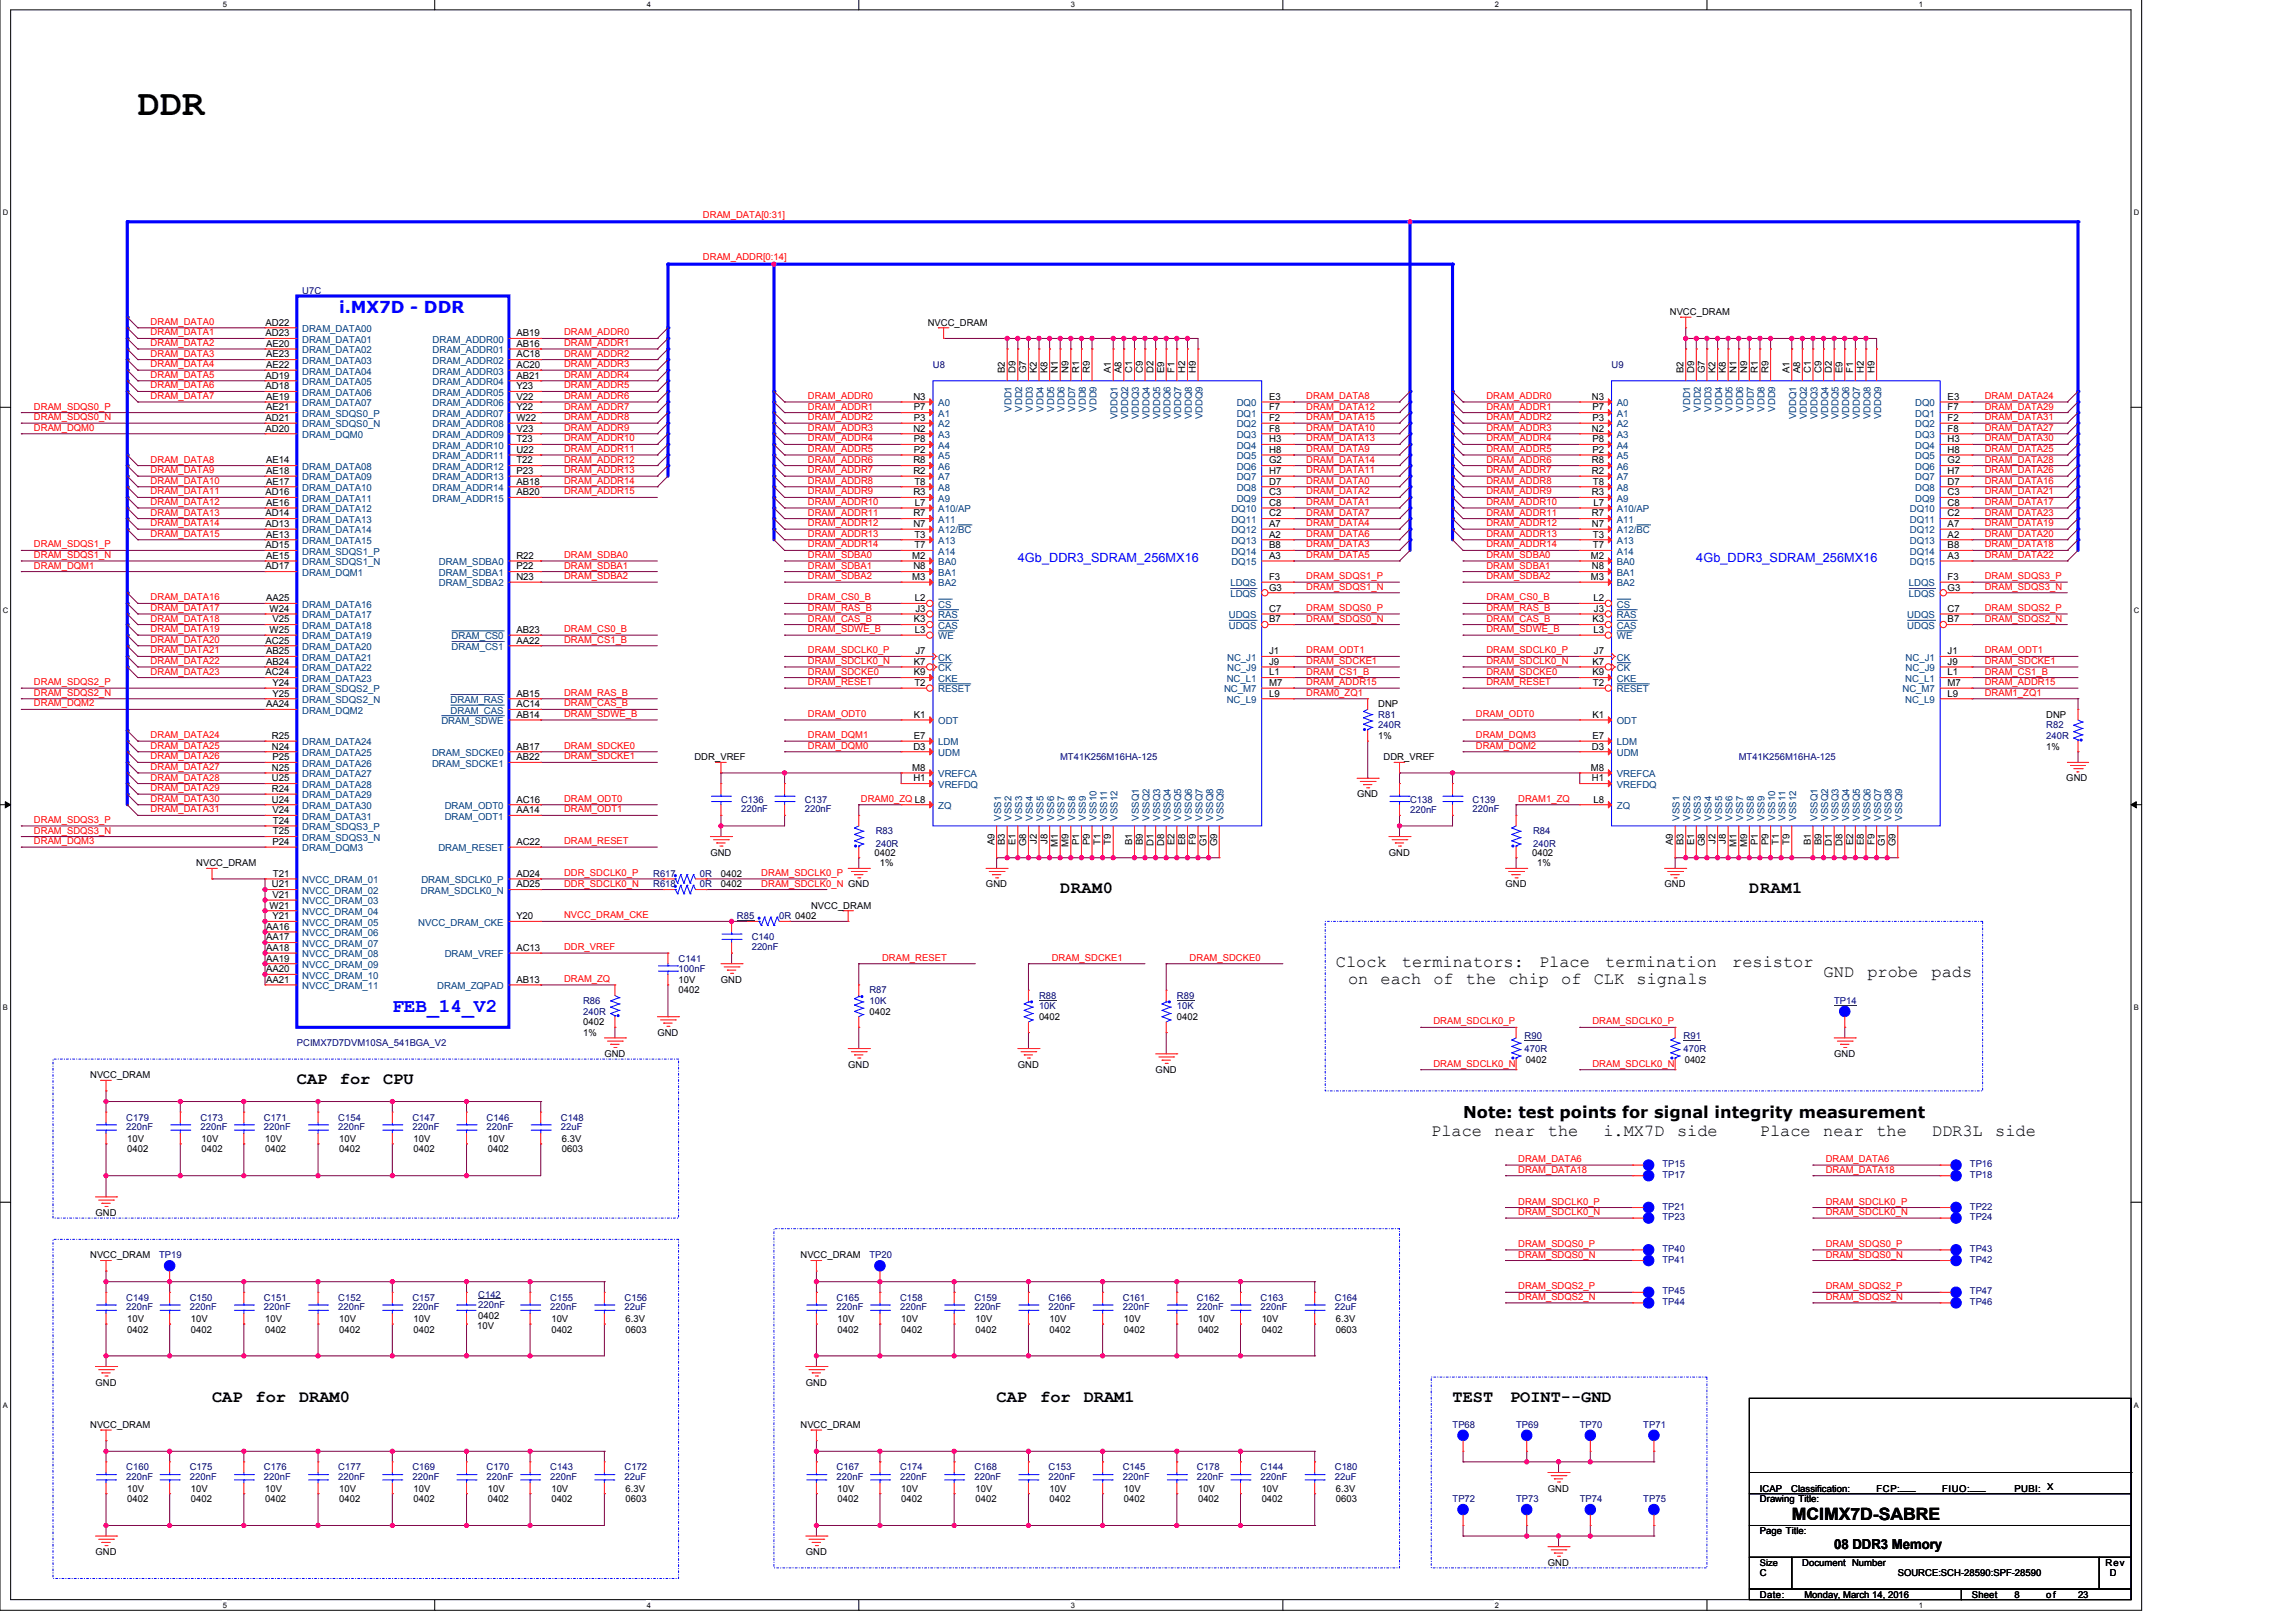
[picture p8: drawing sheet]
<svg xmlns="http://www.w3.org/2000/svg" width="297mm" height="210mm" viewBox="0 0 297 210" stroke-linecap="round" stroke-linejoin="round" font-family="sans-serif">
<defs><g id="words">
<text font-size="4.8" x="17.8" y="14.9">DDR</text>
<text font-size="2.5" fill="#00f" x="50.8" y="131">FEB_14_V2</text>
<g font-size="2.2">
<text x="137.2" y="115.6">DRAM0</text>
<text x="226.3" y="115.6">DRAM1</text>
<text x="172.8" y="125.1">Clock</text>
<text x="181.4" y="125.1">terminators:</text>
<text x="199.1" y="125.1">Place</text>
<text x="207.7" y="125.1">termination</text>
<text x="224.1" y="125.1">resistor</text>
<text x="174.4" y="127.3">on</text>
<text x="178.6" y="127.3">each</text>
<text x="185.4" y="127.3">of</text>
<text x="189.6" y="127.3">the</text>
<text x="195.2" y="127.3">chip</text>
<text x="202" y="127.3">of</text>
<text x="206.2" y="127.3">CLK</text>
<text x="211.7" y="127.3">signals</text>
<text x="235.9" y="126.5">GND</text>
<text x="241.6" y="126.5">probe</text>
<text x="249.9" y="126.5">pads</text>
<text x="38.4" y="140.3">CAP</text>
<text x="44" y="140.3">for</text>
<text x="49.6" y="140.3">CPU</text>
<text x="185.2" y="147">Place</text>
<text x="193.4" y="147">near</text>
<text x="200.3" y="147">the</text>
<text x="207.4" y="147">i.MX7D</text>
<text x="217" y="147">side</text>
<text x="227.7" y="147">Place</text>
<text x="235.9" y="147">near</text>
<text x="242.8" y="147">the</text>
<text x="249.9" y="147">DDR3L</text>
<text x="258.1" y="147">side</text>
<text x="27.4" y="181.4">CAP</text>
<text x="33.1" y="181.4">for</text>
<text x="38.7" y="181.4">DRAM0</text>
<text x="128.9" y="181.4">CAP</text>
<text x="134.6" y="181.4">for</text>
<text x="140.2" y="181.4">DRAM1</text>
<text x="187.9" y="181.4">TEST</text>
<text x="195.4" y="181.4">POINT--GND</text>
<text x="231.8" y="196.7">MCIMX7D-SABRE</text>
</g>
<text font-size="2.1" fill="#00f" x="43.9" y="40.5">i.MX7D - DDR</text>
<text font-size="2.1" x="189.3" y="144.7">Note: test points for signal integrity measurement</text>
<text font-size="1.8" x="237.3" y="200.4">08 DDR3 Memory</text>
<g font-size="1.6" fill="#00f">
<text x="131.7" y="72.7">4Gb_DDR3_SDRAM_256MX16</text>
<text x="219.5" y="72.7">4Gb_DDR3_SDRAM_256MX16</text>
</g>
<g font-size="1.2" fill="#f00">
<text x="90.9" y="28.2">DRAM_DATA[0:31]</text>
<text x="90.9" y="33.7">DRAM_ADDR[0:14]</text>
<text x="19.5" y="42">DRAM_DATA0</text>
<text x="19.5" y="43.4">DRAM_DATA1</text>
<text x="19.5" y="44.8">DRAM_DATA2</text>
<text x="19.5" y="46.2">DRAM_DATA3</text>
<text x="19.5" y="47.5">DRAM_DATA4</text>
<text x="73" y="43.4">DRAM_ADDR0</text>
<text x="73" y="44.8">DRAM_ADDR1</text>
<text x="73" y="46.2">DRAM_ADDR2</text>
<text x="73" y="47.5">DRAM_ADDR3</text>
<text x="4.4" y="53">DRAM_SDQS0_P</text>
<text x="19.5" y="48.9">DRAM_DATA5</text>
<text x="19.5" y="50.3">DRAM_DATA6</text>
<text x="19.5" y="51.6">DRAM_DATA7</text>
<text x="73" y="48.9">DRAM_ADDR4</text>
<text x="73" y="50.3">DRAM_ADDR5</text>
<text x="73" y="51.6">DRAM_ADDR6</text>
<text x="73" y="53">DRAM_ADDR7</text>
<text x="104.5" y="51.6">DRAM_ADDR0</text>
<text x="104.5" y="53">DRAM_ADDR1</text>
<text x="169" y="51.6">DRAM_DATA8</text>
<text x="169" y="53">DRAM_DATA12</text>
<text x="192.3" y="51.6">DRAM_ADDR0</text>
<text x="192.3" y="53">DRAM_ADDR1</text>
<text x="256.8" y="51.6">DRAM_DATA24</text>
<text x="256.8" y="53">DRAM_DATA29</text>
<text x="4.4" y="55.8">DRAM_DQM0</text>
<text x="4.4" y="54.4">DRAM_SDQS0_N</text>
<text x="19.5" y="59.9">DRAM_DATA8</text>
<text x="73" y="54.4">DRAM_ADDR8</text>
<text x="73" y="55.8">DRAM_ADDR9</text>
<text x="73" y="57.1">DRAM_ADDR10</text>
<text x="73" y="58.5">DRAM_ADDR11</text>
<text x="73" y="59.9">DRAM_ADDR12</text>
<text x="104.5" y="54.4">DRAM_ADDR2</text>
<text x="104.5" y="55.8">DRAM_ADDR3</text>
<text x="104.5" y="57.1">DRAM_ADDR4</text>
<text x="104.5" y="58.5">DRAM_ADDR5</text>
<text x="104.5" y="59.9">DRAM_ADDR6</text>
<text x="169" y="54.4">DRAM_DATA15</text>
<text x="169" y="55.8">DRAM_DATA10</text>
<text x="169" y="57.1">DRAM_DATA13</text>
<text x="169" y="58.5">DRAM_DATA9</text>
<text x="169" y="59.9">DRAM_DATA14</text>
<text x="192.3" y="54.4">DRAM_ADDR2</text>
<text x="192.3" y="55.8">DRAM_ADDR3</text>
<text x="192.3" y="57.1">DRAM_ADDR4</text>
<text x="192.3" y="58.5">DRAM_ADDR5</text>
<text x="192.3" y="59.9">DRAM_ADDR6</text>
<text x="256.8" y="54.4">DRAM_DATA31</text>
<text x="256.8" y="55.8">DRAM_DATA27</text>
<text x="256.8" y="57.1">DRAM_DATA30</text>
<text x="256.8" y="58.5">DRAM_DATA25</text>
<text x="256.8" y="59.9">DRAM_DATA28</text>
<text x="19.5" y="61.2">DRAM_DATA9</text>
<text x="19.5" y="62.6">DRAM_DATA10</text>
<text x="19.5" y="64">DRAM_DATA11</text>
<text x="19.5" y="65.4">DRAM_DATA12</text>
<text x="73" y="61.2">DRAM_ADDR13</text>
<text x="73" y="62.6">DRAM_ADDR14</text>
<text x="73" y="64">DRAM_ADDR15</text>
<text x="104.5" y="61.2">DRAM_ADDR7</text>
<text x="104.5" y="62.6">DRAM_ADDR8</text>
<text x="104.5" y="64">DRAM_ADDR9</text>
<text x="104.5" y="65.4">DRAM_ADDR10</text>
<text x="169" y="61.2">DRAM_DATA11</text>
<text x="169" y="62.6">DRAM_DATA0</text>
<text x="169" y="64">DRAM_DATA2</text>
<text x="169" y="65.4">DRAM_DATA1</text>
<text x="192.3" y="61.2">DRAM_ADDR7</text>
<text x="192.3" y="62.6">DRAM_ADDR8</text>
<text x="192.3" y="64">DRAM_ADDR9</text>
<text x="192.3" y="65.4">DRAM_ADDR10</text>
<text x="256.8" y="61.2">DRAM_DATA26</text>
<text x="256.8" y="62.6">DRAM_DATA16</text>
<text x="256.8" y="64">DRAM_DATA21</text>
<text x="256.8" y="65.4">DRAM_DATA17</text>
<text x="4.4" y="70.8">DRAM_SDQS1_P</text>
<text x="19.5" y="66.7">DRAM_DATA13</text>
<text x="19.5" y="68.1">DRAM_DATA14</text>
<text x="19.5" y="69.5">DRAM_DATA15</text>
<text x="104.5" y="66.7">DRAM_ADDR11</text>
<text x="104.5" y="68.1">DRAM_ADDR12</text>
<text x="104.5" y="69.5">DRAM_ADDR13</text>
<text x="104.5" y="70.8">DRAM_ADDR14</text>
<text x="169" y="66.7">DRAM_DATA7</text>
<text x="169" y="68.1">DRAM_DATA4</text>
<text x="169" y="69.5">DRAM_DATA6</text>
<text x="169" y="70.8">DRAM_DATA3</text>
<text x="192.3" y="66.7">DRAM_ADDR11</text>
<text x="192.3" y="68.1">DRAM_ADDR12</text>
<text x="192.3" y="69.5">DRAM_ADDR13</text>
<text x="192.3" y="70.8">DRAM_ADDR14</text>
<text x="256.8" y="66.7">DRAM_DATA23</text>
<text x="256.8" y="68.1">DRAM_DATA19</text>
<text x="256.8" y="69.5">DRAM_DATA20</text>
<text x="256.8" y="70.8">DRAM_DATA18</text>
<text x="4.4" y="72.2">DRAM_SDQS1_N</text>
<text x="4.4" y="73.6">DRAM_DQM1</text>
<text x="19.5" y="77.7">DRAM_DATA16</text>
<text x="73" y="72.2">DRAM_SDBA0</text>
<text x="73" y="73.6">DRAM_SDBA1</text>
<text x="73" y="75">DRAM_SDBA2</text>
<text x="104.5" y="72.2">DRAM_SDBA0</text>
<text x="104.5" y="73.6">DRAM_SDBA1</text>
<text x="104.5" y="75">DRAM_SDBA2</text>
<text x="104.5" y="77.7">DRAM_CS0_B</text>
<text x="169" y="72.2">DRAM_DATA5</text>
<text x="169" y="76.3">DRAM_SDQS1_N</text>
<text x="169" y="75">DRAM_SDQS1_P</text>
<text x="192.3" y="72.2">DRAM_SDBA0</text>
<text x="192.3" y="73.6">DRAM_SDBA1</text>
<text x="192.3" y="75">DRAM_SDBA2</text>
<text x="192.3" y="77.7">DRAM_CS0_B</text>
<text x="256.8" y="72.2">DRAM_DATA22</text>
<text x="256.8" y="75">DRAM_SDQS3_P</text>
<text x="256.8" y="76.3">DRAM_SDQS3_N</text>
<text x="19.5" y="79.1">DRAM_DATA17</text>
<text x="19.5" y="80.4">DRAM_DATA18</text>
<text x="19.5" y="81.8">DRAM_DATA19</text>
<text x="19.5" y="83.2">DRAM_DATA20</text>
<text x="73" y="81.8">DRAM_CS0_B</text>
<text x="73" y="83.2">DRAM_CS1_B</text>
<text x="104.5" y="79.1">DRAM_RAS_B</text>
<text x="104.5" y="80.4">DRAM_CAS_B</text>
<text x="104.5" y="81.8">DRAM_SDWE_B</text>
<text x="169" y="79.1">DRAM_SDQS0_P</text>
<text x="169" y="80.4">DRAM_SDQS0_N</text>
<text x="192.3" y="79.1">DRAM_RAS_B</text>
<text x="192.3" y="80.4">DRAM_CAS_B</text>
<text x="192.3" y="81.8">DRAM_SDWE_B</text>
<text x="256.8" y="80.4">DRAM_SDQS2_N</text>
<text x="256.8" y="79.1">DRAM_SDQS2_P</text>
<text x="4.4" y="88.7">DRAM_SDQS2_P</text>
<text x="19.5" y="84.6">DRAM_DATA21</text>
<text x="19.5" y="85.9">DRAM_DATA22</text>
<text x="19.5" y="87.3">DRAM_DATA23</text>
<text x="104.5" y="85.9">DRAM_SDCLK0_N</text>
<text x="104.5" y="84.6">DRAM_SDCLK0_P</text>
<text x="104.5" y="88.7">DRAM_RESET</text>
<text x="104.5" y="87.3">DRAM_SDCKE0</text>
<text x="169" y="84.6">DRAM_ODT1</text>
<text x="169" y="85.9">DRAM_SDCKE1</text>
<text x="169" y="87.3">DRAM_CS1_B</text>
<text x="169" y="88.7">DRAM_ADDR15</text>
<text x="192.3" y="85.9">DRAM_SDCLK0_N</text>
<text x="192.3" y="84.6">DRAM_SDCLK0_P</text>
<text x="192.3" y="88.7">DRAM_RESET</text>
<text x="192.3" y="87.3">DRAM_SDCKE0</text>
<text x="256.8" y="88.7">DRAM_ADDR15</text>
<text x="256.8" y="84.6">DRAM_ODT1</text>
<text x="256.8" y="85.9">DRAM_SDCKE1</text>
<text x="256.8" y="87.3">DRAM_CS1_B</text>
<text x="4.4" y="90">DRAM_SDQS2_N</text>
<text x="4.4" y="91.4">DRAM_DQM2</text>
<text x="19.5" y="95.5">DRAM_DATA24</text>
<text x="73" y="90">DRAM_RAS_B</text>
<text x="73" y="91.4">DRAM_CAS_B</text>
<text x="73" y="92.8">DRAM_SDWE_B</text>
<text x="104.5" y="92.8">DRAM_ODT0</text>
<text x="104.5" y="95.5">DRAM_DQM1</text>
<text x="169" y="90">DRAM0_ZQ1</text>
<text x="190.9" y="95.5">DRAM_DQM3</text>
<text x="190.9" y="92.8">DRAM_ODT0</text>
<text x="256.8" y="90">DRAM1_ZQ1</text>
<text x="19.5" y="96.9">DRAM_DATA25</text>
<text x="19.5" y="98.3">DRAM_DATA26</text>
<text x="19.5" y="99.6">DRAM_DATA27</text>
<text x="19.5" y="101">DRAM_DATA28</text>
<text x="73" y="96.9">DRAM_SDCKE0</text>
<text x="73" y="98.3">DRAM_SDCKE1</text>
<text x="104.5" y="96.9">DRAM_DQM0</text>
<text x="190.9" y="96.9">DRAM_DQM2</text>
<text x="4.4" y="106.5">DRAM_SDQS3_P</text>
<text x="4.4" y="107.9">DRAM_SDQS3_N</text>
<text x="19.5" y="102.4">DRAM_DATA29</text>
<text x="19.5" y="103.8">DRAM_DATA30</text>
<text x="19.5" y="105.1">DRAM_DATA31</text>
<text x="73" y="103.8">DRAM_ODT0</text>
<text x="73" y="105.1">DRAM_ODT1</text>
<text x="111.4" y="103.8">DRAM0_ZQ L8</text>
<text x="196.4" y="103.8">DRAM1_ZQ</text>
<text x="4.4" y="109.2">DRAM_DQM3</text>
<text x="73" y="109.2">DRAM_RESET</text>
<text x="73" y="113.4">DDR_SDCLK0_P</text>
<text x="98.5" y="113.4">DRAM_SDCLK0_P</text>
<text x="73" y="114.7">DDR_SDCLK0_N</text>
<text x="73" y="118.9">NVCC_DRAM_CKE</text>
<text x="98.5" y="114.7">DRAM_SDCLK0_N GND</text>
<text x="73" y="123">DDR_VREF</text>
<text x="114.1" y="124.3">DRAM_RESET</text>
<text x="136.1" y="124.3">DRAM_SDCKE1</text>
<text x="153.9" y="124.3">DRAM_SDCKE0</text>
<text x="73" y="127.1">DRAM_ZQ</text>
<text x="185.4" y="132.6">DRAM_SDCLK0_P</text>
<text x="206" y="132.6">DRAM_SDCLK0_P</text>
<text x="185.4" y="138.1">DRAM_SDCLK0_N</text>
<text x="206" y="138.1">DRAM_SDCLK0_N</text>
<text x="196.4" y="150.4">DRAM_DATA6</text>
<text x="196.4" y="151.8">DRAM_DATA18</text>
<text x="196.4" y="155.9">DRAM_SDCLK0_P</text>
<text x="236.2" y="150.4">DRAM_DATA6</text>
<text x="236.2" y="151.8">DRAM_DATA18</text>
<text x="236.2" y="155.9">DRAM_SDCLK0_P</text>
<text x="196.4" y="157.3">DRAM_SDCLK0_N</text>
<text x="196.4" y="161.4">DRAM_SDQS0_P</text>
<text x="236.2" y="157.3">DRAM_SDCLK0_N</text>
<text x="236.2" y="161.4">DRAM_SDQS0_P</text>
<text x="196.4" y="162.7">DRAM_SDQS0_N</text>
<text x="196.4" y="166.9">DRAM_SDQS2_P</text>
<text x="236.2" y="162.7">DRAM_SDQS0_N</text>
<text x="236.2" y="166.9">DRAM_SDQS2_P</text>
<text x="196.4" y="168.2">DRAM_SDQS2_N</text>
<text x="236.2" y="168.2">DRAM_SDQS2_N</text>
</g>
<g font-size="1.2" fill="#000080">
<text x="39.1" y="38">U7C</text>
<text x="120.7" y="47.6">U8</text>
<text x="208.5" y="47.6">U9</text>
<text x="178.3" y="92.9">R81</text>
<text x="178.3" y="94.3">240R</text>
<text x="264.7" y="94.3">R82</text>
<text x="264.7" y="95.6">240R</text>
<text x="137.2" y="98.4">MT41K256M16HA-125</text>
<text x="224.9" y="98.4">MT41K256M16HA-125</text>
<text x="95.9" y="103.9">C136</text>
<text x="95.9" y="105.1">220nF</text>
<text x="104.1" y="103.9">C137</text>
<text x="104.1" y="105.1">220nF</text>
<text x="113.3" y="108">R83</text>
<text x="182.4" y="103.9">C138</text>
<text x="182.4" y="105.2">220nF</text>
<text x="190.5" y="103.9">C139</text>
<text x="190.5" y="105.1">220nF</text>
<text x="198.3" y="108">R84</text>
<text x="84.5" y="113.5">R617</text>
<text x="90.5" y="113.5">0R</text>
<text x="113.3" y="109.6">240R</text>
<text x="198.3" y="109.6">240R</text>
<text x="84.5" y="114.8">R618</text>
<text x="90.5" y="114.8">0R</text>
<text x="95.3" y="119">R85</text>
<text x="100.8" y="119">0R 0402</text>
<text x="87.8" y="124.4">C141</text>
<text x="87.8" y="125.8">100nF</text>
<text x="97.3" y="121.7">C140</text>
<text x="97.3" y="122.9">220nF</text>
<text x="75.4" y="129.9">R86</text>
<text x="75.4" y="131.3">240R</text>
<text x="112.5" y="128.6">R87</text>
<text x="112.5" y="129.9">10K</text>
<text x="134.4" y="129.2">R88</text>
<text x="134.4" y="130.6">10K</text>
<text x="152.3" y="129.2">R89</text>
<text x="152.3" y="130.6">10K</text>
<text x="237.3" y="129.9">TP14</text>
<text x="38.4" y="135.4">PCIMX7D7DVM10SA_541BGA_V2</text>
<text x="197.2" y="134.5">R90</text>
<text x="197.2" y="136.1">470R</text>
<text x="217.8" y="134.5">R91</text>
<text x="217.8" y="136.1">470R</text>
<text x="16.3" y="145">C179</text>
<text x="16.3" y="146.3">220nF</text>
<text x="25.9" y="145">C173</text>
<text x="25.9" y="146.3">220nF</text>
<text x="34.2" y="145">C171</text>
<text x="34.2" y="146.3">220nF</text>
<text x="43.8" y="145">C154</text>
<text x="43.8" y="146.3">220nF</text>
<text x="53.4" y="145">C147</text>
<text x="53.4" y="146.3">220nF</text>
<text x="63" y="145">C146</text>
<text x="63" y="146.3">220nF</text>
<text x="72.6" y="145">C148</text>
<text x="72.6" y="146.3">22uF</text>
<text x="215.1" y="152.4">TP17</text>
<text x="215.1" y="151.1">TP15</text>
<text x="254.8" y="151.1">TP16</text>
<text x="254.8" y="152.4">TP18</text>
<text x="215.1" y="156.5">TP21</text>
<text x="215.1" y="157.9">TP23</text>
<text x="254.8" y="156.5">TP22</text>
<text x="254.8" y="157.9">TP24</text>
<text x="20.6" y="162.8">TP19</text>
<text x="61.9" y="167.9">C142</text>
<text x="112.5" y="162.8">TP20</text>
<text x="215.1" y="167.5">TP45</text>
<text x="215.1" y="162">TP40</text>
<text x="215.1" y="163.4">TP41</text>
<text x="254.8" y="163.4">TP42</text>
<text x="254.8" y="162">TP43</text>
<text x="254.8" y="167.5">TP47</text>
<text x="16.3" y="168.3">C149</text>
<text x="16.3" y="169.6">220nF</text>
<text x="24.6" y="168.3">C150</text>
<text x="24.6" y="169.6">220nF</text>
<text x="34.2" y="168.3">C151</text>
<text x="34.2" y="169.6">220nF</text>
<text x="43.8" y="168.3">C152</text>
<text x="43.8" y="169.6">220nF</text>
<text x="53.4" y="168.3">C157</text>
<text x="53.4" y="169.6">220nF</text>
<text x="61.9" y="169.3">220nF</text>
<text x="71.2" y="168.3">C155</text>
<text x="71.2" y="169.6">220nF</text>
<text x="80.8" y="168.3">C156</text>
<text x="80.8" y="169.6">22uF</text>
<text x="108.2" y="168.3">C165</text>
<text x="108.2" y="169.6">220nF</text>
<text x="116.4" y="168.3">C158</text>
<text x="116.4" y="169.6">220nF</text>
<text x="126.1" y="168.3">C159</text>
<text x="126.1" y="169.6">220nF</text>
<text x="135.7" y="168.3">C166</text>
<text x="135.7" y="169.6">220nF</text>
<text x="145.3" y="168.3">C161</text>
<text x="145.3" y="169.6">220nF</text>
<text x="154.9" y="168.3">C162</text>
<text x="154.9" y="169.6">220nF</text>
<text x="163.1" y="168.3">C163</text>
<text x="163.1" y="169.6">220nF</text>
<text x="172.7" y="168.3">C164</text>
<text x="172.7" y="169.6">22uF</text>
<text x="215.1" y="168.9">TP44</text>
<text x="254.8" y="168.9">TP46</text>
<text x="187.9" y="184.8">TP68</text>
<text x="196.1" y="184.8">TP69</text>
<text x="204.4" y="184.8">TP70</text>
<text x="212.6" y="184.8">TP71</text>
<text x="16.3" y="190.3">C160</text>
<text x="16.3" y="191.5">220nF</text>
<text x="24.6" y="190.3">C175</text>
<text x="24.6" y="191.5">220nF</text>
<text x="34.2" y="190.3">C176</text>
<text x="34.2" y="191.5">220nF</text>
<text x="43.8" y="190.3">C177</text>
<text x="43.8" y="191.5">220nF</text>
<text x="53.4" y="190.3">C169</text>
<text x="53.4" y="191.5">220nF</text>
<text x="63" y="190.3">C170</text>
<text x="63" y="191.5">220nF</text>
<text x="71.2" y="190.3">C143</text>
<text x="71.2" y="191.5">220nF</text>
<text x="80.8" y="190.3">C172</text>
<text x="80.8" y="191.5">22uF</text>
<text x="108.2" y="190.3">C167</text>
<text x="108.2" y="191.5">220nF</text>
<text x="116.4" y="190.3">C174</text>
<text x="116.4" y="191.5">220nF</text>
<text x="126.1" y="190.3">C168</text>
<text x="126.1" y="191.5">220nF</text>
<text x="135.7" y="190.3">C153</text>
<text x="135.7" y="191.5">220nF</text>
<text x="145.3" y="190.3">C145</text>
<text x="145.3" y="191.5">220nF</text>
<text x="154.9" y="190.3">C178</text>
<text x="154.9" y="191.5">220nF</text>
<text x="163.1" y="190.3">C144</text>
<text x="163.1" y="191.5">220nF</text>
<text x="172.7" y="190.3">C180</text>
<text x="172.7" y="191.5">22uF</text>
<text x="187.9" y="194.4">TP72</text>
<text x="196.1" y="194.4">TP73</text>
<text x="204.4" y="194.4">TP74</text>
<text x="212.6" y="194.4">TP75</text>
</g>
<g font-size="1.2">
<text x="216" y="40.8">NVCC_DRAM</text>
<text x="34.4" y="42.1">AD22</text>
<text x="34.4" y="43.5">AD23</text>
<text x="34.4" y="44.9">AE20</text>
<text x="34.4" y="46.3">AE23</text>
<text x="34.4" y="47.6">AE22</text>
<text x="66.8" y="43.5">AB19</text>
<text x="66.8" y="44.9">AB16</text>
<text x="66.8" y="46.3">AC18</text>
<text x="66.8" y="47.6">AC20</text>
<text x="120" y="42.1">NVCC_DRAM</text>
<text x="34.4" y="49">AD19</text>
<text x="34.4" y="50.4">AD18</text>
<text x="34.4" y="51.7">AE19</text>
<text x="34.4" y="53.1">AE21</text>
<text x="66.8" y="49">AB21</text>
<text x="66.8" y="50.4">Y23</text>
<text x="66.8" y="51.7">V22</text>
<text x="66.8" y="53.1">Y22</text>
<text x="118.2" y="51.7">N3</text>
<text x="118.2" y="53.1">P7</text>
<text x="130" y="48.3" transform="rotate(-90 130 48.3)">B2</text>
<text x="131.4" y="48.3" transform="rotate(-90 131.4 48.3)">D9</text>
<text x="132.8" y="48.3" transform="rotate(-90 132.8 48.3)">G7</text>
<text x="134.1" y="48.3" transform="rotate(-90 134.1 48.3)">K2</text>
<text x="135.5" y="48.3" transform="rotate(-90 135.5 48.3)">K8</text>
<text x="136.9" y="48.3" transform="rotate(-90 136.9 48.3)">N1</text>
<text x="138.3" y="48.3" transform="rotate(-90 138.3 48.3)">N9</text>
<text x="139.6" y="48.3" transform="rotate(-90 139.6 48.3)">R1</text>
<text x="141" y="48.3" transform="rotate(-90 141 48.3)">R9</text>
<text x="143.7" y="48.3" transform="rotate(-90 143.7 48.3)">A1</text>
<text x="145.1" y="48.3" transform="rotate(-90 145.1 48.3)">A8</text>
<text x="146.5" y="48.3" transform="rotate(-90 146.5 48.3)">C1</text>
<text x="147.8" y="48.3" transform="rotate(-90 147.8 48.3)">C9</text>
<text x="149.2" y="48.3" transform="rotate(-90 149.2 48.3)">D2</text>
<text x="150.6" y="48.3" transform="rotate(-90 150.6 48.3)">E9</text>
<text x="152" y="48.3" transform="rotate(-90 152 48.3)">F1</text>
<text x="153.3" y="48.3" transform="rotate(-90 153.3 48.3)">H2</text>
<text x="154.7" y="48.3" transform="rotate(-90 154.7 48.3)">H9</text>
<text x="164.2" y="51.7">E3</text>
<text x="164.2" y="53.1">F7</text>
<text x="206" y="51.7">N3</text>
<text x="206" y="53.1">P7</text>
<text x="217.8" y="48.3" transform="rotate(-90 217.8 48.3)">B2</text>
<text x="219.2" y="48.3" transform="rotate(-90 219.2 48.3)">D9</text>
<text x="220.5" y="48.3" transform="rotate(-90 220.5 48.3)">G7</text>
<text x="221.9" y="48.3" transform="rotate(-90 221.9 48.3)">K2</text>
<text x="223.3" y="48.3" transform="rotate(-90 223.3 48.3)">K8</text>
<text x="224.7" y="48.3" transform="rotate(-90 224.7 48.3)">N1</text>
<text x="226" y="48.3" transform="rotate(-90 226 48.3)">N9</text>
<text x="227.4" y="48.3" transform="rotate(-90 227.4 48.3)">R1</text>
<text x="228.8" y="48.3" transform="rotate(-90 228.8 48.3)">R9</text>
<text x="231.5" y="48.3" transform="rotate(-90 231.5 48.3)">A1</text>
<text x="232.9" y="48.3" transform="rotate(-90 232.9 48.3)">A8</text>
<text x="234.3" y="48.3" transform="rotate(-90 234.3 48.3)">C1</text>
<text x="235.6" y="48.3" transform="rotate(-90 235.6 48.3)">C9</text>
<text x="237" y="48.3" transform="rotate(-90 237 48.3)">D2</text>
<text x="238.4" y="48.3" transform="rotate(-90 238.4 48.3)">E9</text>
<text x="239.7" y="48.3" transform="rotate(-90 239.7 48.3)">F1</text>
<text x="241.1" y="48.3" transform="rotate(-90 241.1 48.3)">H2</text>
<text x="242.5" y="48.3" transform="rotate(-90 242.5 48.3)">H9</text>
<text x="252" y="51.7">E3</text>
<text x="252" y="53.1">F7</text>
<text x="34.4" y="55.9">AD20</text>
<text x="34.4" y="54.5">AD21</text>
<text x="34.4" y="60">AE14</text>
<text x="66.8" y="54.5">W22</text>
<text x="66.8" y="55.9">V23</text>
<text x="66.8" y="57.2">T23</text>
<text x="66.8" y="58.6">U22</text>
<text x="66.8" y="60">T22</text>
<text x="118.2" y="55.9">N2</text>
<text x="118.2" y="60">R8</text>
<text x="118.2" y="54.5">P3</text>
<text x="118.2" y="57.2">P8</text>
<text x="118.2" y="58.6">P2</text>
<text x="164.2" y="54.5">F2</text>
<text x="164.2" y="55.9">F8</text>
<text x="164.2" y="57.2">H3</text>
<text x="164.2" y="58.6">H8</text>
<text x="164.2" y="60">G2</text>
<text x="206" y="55.9">N2</text>
<text x="206" y="60">R8</text>
<text x="206" y="54.5">P3</text>
<text x="206" y="57.2">P8</text>
<text x="206" y="58.6">P2</text>
<text x="252" y="54.5">F2</text>
<text x="252" y="55.9">F8</text>
<text x="252" y="57.2">H3</text>
<text x="252" y="58.6">H8</text>
<text x="252" y="60">G2</text>
<text x="34.4" y="64.1">AD16</text>
<text x="34.4" y="61.3">AE18</text>
<text x="34.4" y="62.7">AE17</text>
<text x="34.4" y="65.5">AE16</text>
<text x="66.8" y="61.3">P23</text>
<text x="66.8" y="62.7">AB18</text>
<text x="66.8" y="64.1">AB20</text>
<text x="118.2" y="61.3">R2</text>
<text x="118.2" y="64.1">R3</text>
<text x="118.3" y="62.7">T8</text>
<text x="118.4" y="65.5">L7</text>
<text x="164.2" y="61.3">H7</text>
<text x="164.2" y="62.7">D7</text>
<text x="164.2" y="64.1">C3</text>
<text x="164.2" y="65.5">C8</text>
<text x="206" y="61.3">R2</text>
<text x="206" y="64.1">R3</text>
<text x="206.1" y="62.7">T8</text>
<text x="206.2" y="65.5">L7</text>
<text x="252" y="61.3">H7</text>
<text x="252" y="62.7">D7</text>
<text x="252" y="64.1">C3</text>
<text x="252" y="65.5">C8</text>
<text x="34.4" y="66.8">AD14</text>
<text x="34.4" y="68.2">AD13</text>
<text x="34.4" y="70.9">AD15</text>
<text x="34.4" y="69.6">AE13</text>
<text x="118.2" y="66.8">R7</text>
<text x="118.2" y="68.2">N7</text>
<text x="118.3" y="70.9">T7</text>
<text x="118.3" y="69.6">T3</text>
<text x="164.2" y="66.8">C2</text>
<text x="164.2" y="68.2">A7</text>
<text x="164.2" y="69.6">A2</text>
<text x="164.2" y="70.9">B8</text>
<text x="206" y="66.8">R7</text>
<text x="206" y="68.2">N7</text>
<text x="206.1" y="70.9">T7</text>
<text x="206.1" y="69.6">T3</text>
<text x="252" y="66.8">C2</text>
<text x="252" y="68.2">A7</text>
<text x="252" y="69.6">A2</text>
<text x="252" y="70.9">B8</text>
<text x="34.4" y="73.7">AD17</text>
<text x="34.4" y="77.8">AA25</text>
<text x="34.4" y="72.3">AE15</text>
<text x="66.8" y="72.3">R22</text>
<text x="66.8" y="73.7">P22</text>
<text x="66.8" y="75">N23</text>
<text x="118" y="72.3">M2</text>
<text x="118" y="75">M3</text>
<text x="118.2" y="73.7">N8</text>
<text x="118.4" y="77.8">L2</text>
<text x="164.2" y="75">F3</text>
<text x="164.2" y="76.4">G3</text>
<text x="164.2" y="72.3">A3</text>
<text x="205.8" y="72.3">M2</text>
<text x="205.8" y="75">M3</text>
<text x="206" y="73.7">N8</text>
<text x="206.2" y="77.8">L2</text>
<text x="252" y="75">F3</text>
<text x="252" y="76.4">G3</text>
<text x="252" y="72.3">A3</text>
<text x="34.4" y="83.3">AC25</text>
<text x="34.9" y="79.2">W24</text>
<text x="34.9" y="81.9">W25</text>
<text x="35.2" y="80.5">V25</text>
<text x="66.8" y="81.9">AB23</text>
<text x="66.8" y="83.3">AA22</text>
<text x="118.2" y="80.5">K3</text>
<text x="118.4" y="81.9">L3</text>
<text x="118.4" y="79.2">J3</text>
<text x="164.2" y="79.2">C7</text>
<text x="164.2" y="80.5">B7</text>
<text x="206" y="80.5">K3</text>
<text x="206.2" y="81.9">L3</text>
<text x="206.2" y="79.2">J3</text>
<text x="252" y="79.2">C7</text>
<text x="252" y="80.5">B7</text>
<text x="34.4" y="87.4">AC24</text>
<text x="34.4" y="84.7">AB25</text>
<text x="34.4" y="86">AB24</text>
<text x="35.3" y="88.8">Y24</text>
<text x="118.2" y="86">K7</text>
<text x="118.2" y="87.4">K9</text>
<text x="118.3" y="88.8">T2</text>
<text x="118.4" y="84.7">J7</text>
<text x="164.2" y="87.4">L1</text>
<text x="164.2" y="88.8">M7</text>
<text x="164.2" y="86">J9</text>
<text x="164.2" y="84.7">J1</text>
<text x="206" y="86">K7</text>
<text x="206" y="87.4">K9</text>
<text x="206.1" y="88.8">T2</text>
<text x="206.2" y="84.7">J7</text>
<text x="252" y="87.4">L1</text>
<text x="252" y="88.8">M7</text>
<text x="252" y="86">J9</text>
<text x="252" y="84.7">J1</text>
<text x="34.4" y="91.5">AA24</text>
<text x="35.2" y="95.6">R25</text>
<text x="35.3" y="90.1">Y25</text>
<text x="66.8" y="91.5">AC14</text>
<text x="66.8" y="90.1">AB15</text>
<text x="66.8" y="92.9">AB14</text>
<text x="118.2" y="92.9">K1</text>
<text x="118.2" y="95.6">E7</text>
<text x="164.2" y="90.1">L9</text>
<text x="178.3" y="91.5">DNP</text>
<text x="178.3" y="95.6">1%</text>
<text x="206" y="92.9">K1</text>
<text x="206" y="95.6">E7</text>
<text x="252" y="90.1">L9</text>
<text x="264.7" y="92.9">DNP</text>
<text x="35.2" y="97">N24</text>
<text x="35.2" y="99.7">N25</text>
<text x="35.2" y="101.1">U25</text>
<text x="35.2" y="98.4">P25</text>
<text x="66.8" y="97">AB17</text>
<text x="66.8" y="98.4">AB22</text>
<text x="89.8" y="98.4">DDR_VREF</text>
<text x="118" y="99.7">M8</text>
<text x="118.2" y="101.1">H1</text>
<text x="118.2" y="97">D3</text>
<text x="179" y="98.4">DDR_VREF</text>
<text x="205.8" y="99.7">M8</text>
<text x="206" y="101.1">H1</text>
<text x="206" y="97">D3</text>
<text x="264.7" y="97">1%</text>
<text x="267.3" y="101.1">GND</text>
<text x="35.2" y="102.5">R24</text>
<text x="35.2" y="103.9">U24</text>
<text x="35.2" y="105.2">V24</text>
<text x="35.3" y="108">T25</text>
<text x="35.3" y="106.6">T24</text>
<text x="66.8" y="103.9">AC16</text>
<text x="66.8" y="105.2">AA14</text>
<text x="175.6" y="103.2">GND</text>
<text x="206.2" y="103.9">L8</text>
<text x="25.4" y="112.1">NVCC_DRAM</text>
<text x="35.2" y="109.3">P24</text>
<text x="35.3" y="113.5">T21</text>
<text x="66.8" y="109.3">AC22</text>
<text x="66.8" y="113.5">AD24</text>
<text x="91.9" y="110.7">GND</text>
<text x="93.3" y="113.5">0402</text>
<text x="113.2" y="110.7">0402</text>
<text x="113.8" y="112.1">1%</text>
<text x="128.7" y="109.4" transform="rotate(-90 128.7 109.4)">A9</text>
<text x="130" y="109.4" transform="rotate(-90 130 109.4)">B3</text>
<text x="131.4" y="109.4" transform="rotate(-90 131.4 109.4)">E1</text>
<text x="132.8" y="109.5" transform="rotate(-90 132.8 109.5)">G8</text>
<text x="134.1" y="109.2" transform="rotate(-90 134.1 109.2)">J2</text>
<text x="135.5" y="109.2" transform="rotate(-90 135.5 109.2)">J8</text>
<text x="136.9" y="109.6" transform="rotate(-90 136.9 109.6)">M1</text>
<text x="138.3" y="109.6" transform="rotate(-90 138.3 109.6)">M9</text>
<text x="139.6" y="109.4" transform="rotate(-90 139.6 109.4)">P1</text>
<text x="141" y="109.4" transform="rotate(-90 141 109.4)">P9</text>
<text x="142.4" y="109.3" transform="rotate(-90 142.4 109.3)">T1</text>
<text x="143.7" y="109.3" transform="rotate(-90 143.7 109.3)">T9</text>
<text x="146.5" y="109.4" transform="rotate(-90 146.5 109.4)">B1</text>
<text x="147.8" y="109.4" transform="rotate(-90 147.8 109.4)">B9</text>
<text x="149.2" y="109.4" transform="rotate(-90 149.2 109.4)">D1</text>
<text x="150.6" y="109.4" transform="rotate(-90 150.6 109.4)">D8</text>
<text x="152" y="109.4" transform="rotate(-90 152 109.4)">E2</text>
<text x="153.3" y="109.4" transform="rotate(-90 153.3 109.4)">E8</text>
<text x="154.7" y="109.3" transform="rotate(-90 154.7 109.3)">F9</text>
<text x="156.1" y="109.5" transform="rotate(-90 156.1 109.5)">G1</text>
<text x="157.4" y="109.5" transform="rotate(-90 157.4 109.5)">G9</text>
<text x="179.7" y="110.7">GND</text>
<text x="198.2" y="110.7">0402</text>
<text x="198.9" y="112.1">1%</text>
<text x="216.4" y="109.4" transform="rotate(-90 216.4 109.4)">A9</text>
<text x="217.8" y="109.4" transform="rotate(-90 217.8 109.4)">B3</text>
<text x="219.2" y="109.4" transform="rotate(-90 219.2 109.4)">E1</text>
<text x="220.5" y="109.5" transform="rotate(-90 220.5 109.5)">G8</text>
<text x="221.9" y="109.2" transform="rotate(-90 221.9 109.2)">J2</text>
<text x="223.3" y="109.2" transform="rotate(-90 223.3 109.2)">J8</text>
<text x="224.7" y="109.6" transform="rotate(-90 224.7 109.6)">M1</text>
<text x="226" y="109.6" transform="rotate(-90 226 109.6)">M9</text>
<text x="227.4" y="109.4" transform="rotate(-90 227.4 109.4)">P1</text>
<text x="228.8" y="109.4" transform="rotate(-90 228.8 109.4)">P9</text>
<text x="230.1" y="109.3" transform="rotate(-90 230.1 109.3)">T1</text>
<text x="231.5" y="109.3" transform="rotate(-90 231.5 109.3)">T9</text>
<text x="234.3" y="109.4" transform="rotate(-90 234.3 109.4)">B1</text>
<text x="235.6" y="109.4" transform="rotate(-90 235.6 109.4)">B9</text>
<text x="237" y="109.4" transform="rotate(-90 237 109.4)">D1</text>
<text x="238.4" y="109.4" transform="rotate(-90 238.4 109.4)">D8</text>
<text x="239.7" y="109.4" transform="rotate(-90 239.7 109.4)">E2</text>
<text x="241.1" y="109.4" transform="rotate(-90 241.1 109.4)">E8</text>
<text x="242.5" y="109.3" transform="rotate(-90 242.5 109.3)">F9</text>
<text x="243.9" y="109.5" transform="rotate(-90 243.9 109.5)">G1</text>
<text x="245.2" y="109.5" transform="rotate(-90 245.2 109.5)">G9</text>
<text x="34.9" y="117.6">W21</text>
<text x="35.2" y="114.8">U21</text>
<text x="35.2" y="116.2">V21</text>
<text x="35.3" y="118.9">Y21</text>
<text x="66.8" y="114.8">AD25</text>
<text x="66.8" y="118.9">Y20</text>
<text x="93.3" y="114.8">0402</text>
<text x="104.9" y="117.6">NVCC_DRAM</text>
<text x="127.6" y="114.8">GND</text>
<text x="194.8" y="114.8">GND</text>
<text x="215.3" y="114.8">GND</text>
<text x="34.4" y="121.7">AA17</text>
<text x="34.4" y="123.1">AA18</text>
<text x="34.4" y="120.3">AA16</text>
<text x="34.4" y="124.4">AA19</text>
<text x="34.4" y="125.8">AA20</text>
<text x="66.8" y="123.1">AC13</text>
<text x="34.4" y="127.2">AA21</text>
<text x="66.8" y="127.2">AB13</text>
<text x="87.8" y="128.6">0402</text>
<text x="87.8" y="127.2">10V</text>
<text x="93.3" y="127.2">GND</text>
<text x="112.5" y="131.3">0402</text>
<text x="134.4" y="132">0402</text>
<text x="152.3" y="132">0402</text>
<text x="75.4" y="132.7">0402</text>
<text x="75.4" y="134.1">1%</text>
<text x="78.2" y="136.8">GND</text>
<text x="85" y="134.1">GND</text>
<text x="197.4" y="137.6">0402</text>
<text x="218" y="137.6">0402</text>
<text x="237.3" y="136.8">GND</text>
<text x="11.7" y="139.5">NVCC_DRAM</text>
<text x="109.7" y="138.2">GND</text>
<text x="131.7" y="138.2">GND</text>
<text x="149.5" y="138.8">GND</text>
<text x="16.5" y="147.8">10V</text>
<text x="16.5" y="149.1">0402</text>
<text x="26.1" y="147.8">10V</text>
<text x="26.1" y="149.1">0402</text>
<text x="34.3" y="147.8">10V</text>
<text x="34.3" y="149.1">0402</text>
<text x="43.9" y="147.8">10V</text>
<text x="43.9" y="149.1">0402</text>
<text x="53.5" y="147.8">10V</text>
<text x="53.5" y="149.1">0402</text>
<text x="63.1" y="147.8">10V</text>
<text x="63.1" y="149.1">0402</text>
<text x="72.7" y="149.1">0603</text>
<text x="72.7" y="147.8">6.3V</text>
<text x="12.4" y="157.4">GND</text>
<text x="11.7" y="162.8">NVCC_DRAM</text>
<text x="103.6" y="162.8">NVCC_DRAM</text>
<text x="16.5" y="171.1">10V</text>
<text x="16.5" y="172.4">0402</text>
<text x="24.7" y="171.1">10V</text>
<text x="24.7" y="172.4">0402</text>
<text x="34.3" y="171.1">10V</text>
<text x="34.3" y="172.4">0402</text>
<text x="43.9" y="171.1">10V</text>
<text x="43.9" y="172.4">0402</text>
<text x="53.5" y="171.1">10V</text>
<text x="53.5" y="172.4">0402</text>
<text x="61.7" y="172">10V</text>
<text x="61.9" y="170.7">0402</text>
<text x="71.3" y="171.1">10V</text>
<text x="71.3" y="172.4">0402</text>
<text x="80.9" y="172.4">0603</text>
<text x="80.9" y="171.1">6.3V</text>
<text x="108.4" y="171.1">10V</text>
<text x="108.4" y="172.4">0402</text>
<text x="116.6" y="171.1">10V</text>
<text x="116.6" y="172.4">0402</text>
<text x="126.2" y="171.1">10V</text>
<text x="126.2" y="172.4">0402</text>
<text x="135.8" y="171.1">10V</text>
<text x="135.8" y="172.4">0402</text>
<text x="145.4" y="171.1">10V</text>
<text x="145.4" y="172.4">0402</text>
<text x="155" y="171.1">10V</text>
<text x="155" y="172.4">0402</text>
<text x="163.2" y="171.1">10V</text>
<text x="163.2" y="172.4">0402</text>
<text x="172.8" y="172.4">0603</text>
<text x="172.8" y="171.1">6.3V</text>
<text x="12.4" y="179.3">GND</text>
<text x="104.2" y="179.3">GND</text>
<text x="11.7" y="184.8">NVCC_DRAM</text>
<text x="103.6" y="184.8">NVCC_DRAM</text>
<text x="16.5" y="193">10V</text>
<text x="16.5" y="194.4">0402</text>
<text x="24.7" y="193">10V</text>
<text x="24.7" y="194.4">0402</text>
<text x="34.3" y="193">10V</text>
<text x="34.3" y="194.4">0402</text>
<text x="43.9" y="193">10V</text>
<text x="43.9" y="194.4">0402</text>
<text x="53.5" y="193">10V</text>
<text x="53.5" y="194.4">0402</text>
<text x="63.1" y="193">10V</text>
<text x="63.1" y="194.4">0402</text>
<text x="71.3" y="193">10V</text>
<text x="71.3" y="194.4">0402</text>
<text x="80.9" y="194.4">0603</text>
<text x="80.9" y="193">6.3V</text>
<text x="108.4" y="193">10V</text>
<text x="108.4" y="194.4">0402</text>
<text x="116.6" y="193">10V</text>
<text x="116.6" y="194.4">0402</text>
<text x="126.2" y="193">10V</text>
<text x="126.2" y="194.4">0402</text>
<text x="135.8" y="193">10V</text>
<text x="135.8" y="194.4">0402</text>
<text x="145.4" y="193">10V</text>
<text x="145.4" y="194.4">0402</text>
<text x="155" y="193">10V</text>
<text x="155" y="194.4">0402</text>
<text x="163.2" y="193">10V</text>
<text x="163.2" y="194.4">0402</text>
<text x="172.8" y="194.4">0603</text>
<text x="172.8" y="193">6.3V</text>
<text x="200.3" y="193">GND</text>
<text x="227.7" y="194.4">Drawing Title:</text>
<text x="227.7" y="193">ICAP</text>
<text x="231.7" y="193">Classification:</text>
<text x="242.8" y="193">FCP:___</text>
<text x="251.3" y="193">FIUO:___</text>
<text x="260.6" y="193">PUBI: X</text>
<text x="12.4" y="201.3">GND</text>
<text x="104.2" y="201.3">GND</text>
<text x="200.3" y="202.6">GND</text>
<text x="227.7" y="202.6">Size</text>
<text x="227.7" y="198.5">Page Title:</text>
<text x="227.7" y="204">C</text>
<text x="233.2" y="202.6">Document Number</text>
<text x="245.5" y="204">SOURCE:SCH-28590:SPF-28590</text>
<text x="272.4" y="202.6">Rev</text>
<text x="273" y="204">D</text>
<text x="227.7" y="206.7">Date:</text>
<text x="233.4" y="206.7">Monday, March 14, 2016</text>
<text x="255.1" y="206.7">Sheet</text>
<text x="260.6" y="206.7">8</text>
<text x="264.7" y="206.7">of</text>
<text x="268.8" y="206.7">23</text>
</g>
<g font-size="1.2" fill="#004080">
<text x="39.1" y="43">DRAM_DATA00</text>
<text x="39.1" y="44.4">DRAM_DATA01</text>
<text x="39.1" y="45.7">DRAM_DATA02</text>
<text x="39.1" y="47.1">DRAM_DATA03</text>
<text x="56" y="44.4">DRAM_ADDR00</text>
<text x="56" y="45.7">DRAM_ADDR01</text>
<text x="56" y="47.1">DRAM_ADDR02</text>
<text x="39.1" y="48.5">DRAM_DATA04</text>
<text x="39.1" y="49.8">DRAM_DATA05</text>
<text x="39.1" y="51.2">DRAM_DATA06</text>
<text x="39.1" y="52.6">DRAM_DATA07</text>
<text x="39.1" y="54">DRAM_SDQS0_P</text>
<text x="56" y="48.5">DRAM_ADDR03</text>
<text x="56" y="49.8">DRAM_ADDR04</text>
<text x="56" y="51.2">DRAM_ADDR05</text>
<text x="56" y="52.6">DRAM_ADDR06</text>
<text x="56" y="54">DRAM_ADDR07</text>
<text x="121.4" y="52.6">A0</text>
<text x="121.4" y="54">A1</text>
<text x="130.9" y="53.3" transform="rotate(-90 130.9 53.3)">VDD1</text>
<text x="132.2" y="53.3" transform="rotate(-90 132.2 53.3)">VDD2</text>
<text x="133.6" y="53.3" transform="rotate(-90 133.6 53.3)">VDD3</text>
<text x="135" y="53.3" transform="rotate(-90 135 53.3)">VDD4</text>
<text x="136.4" y="53.3" transform="rotate(-90 136.4 53.3)">VDD5</text>
<text x="137.7" y="53.3" transform="rotate(-90 137.7 53.3)">VDD6</text>
<text x="139.1" y="53.3" transform="rotate(-90 139.1 53.3)">VDD7</text>
<text x="140.5" y="53.3" transform="rotate(-90 140.5 53.3)">VDD8</text>
<text x="141.8" y="53.3" transform="rotate(-90 141.8 53.3)">VDD9</text>
<text x="160" y="52.6">DQ0</text>
<text x="160" y="54">DQ1</text>
<text x="209.2" y="52.6">A0</text>
<text x="209.2" y="54">A1</text>
<text x="218.7" y="53.3" transform="rotate(-90 218.7 53.3)">VDD1</text>
<text x="220" y="53.3" transform="rotate(-90 220 53.3)">VDD2</text>
<text x="221.4" y="53.3" transform="rotate(-90 221.4 53.3)">VDD3</text>
<text x="222.8" y="53.3" transform="rotate(-90 222.8 53.3)">VDD4</text>
<text x="224.1" y="53.3" transform="rotate(-90 224.1 53.3)">VDD5</text>
<text x="225.5" y="53.3" transform="rotate(-90 225.5 53.3)">VDD6</text>
<text x="226.9" y="53.3" transform="rotate(-90 226.9 53.3)">VDD7</text>
<text x="228.3" y="53.3" transform="rotate(-90 228.3 53.3)">VDD8</text>
<text x="229.6" y="53.3" transform="rotate(-90 229.6 53.3)">VDD9</text>
<text x="247.8" y="52.6">DQ0</text>
<text x="247.8" y="54">DQ1</text>
<text x="39.1" y="56.7">DRAM_DQM0</text>
<text x="39.1" y="55.3">DRAM_SDQS0_N</text>
<text x="56" y="55.3">DRAM_ADDR08</text>
<text x="56" y="56.7">DRAM_ADDR09</text>
<text x="56" y="58.1">DRAM_ADDR10</text>
<text x="56" y="59.4">DRAM_ADDR11</text>
<text x="121.4" y="55.3">A2</text>
<text x="121.4" y="56.7">A3</text>
<text x="121.4" y="58.1">A4</text>
<text x="121.4" y="59.4">A5</text>
<text x="144.6" y="54.3" transform="rotate(-90 144.6 54.3)">VDDQ1</text>
<text x="146" y="54.3" transform="rotate(-90 146 54.3)">VDDQ2</text>
<text x="147.3" y="54.3" transform="rotate(-90 147.3 54.3)">VDDQ3</text>
<text x="148.7" y="54.3" transform="rotate(-90 148.7 54.3)">VDDQ4</text>
<text x="150.1" y="54.3" transform="rotate(-90 150.1 54.3)">VDDQ5</text>
<text x="151.4" y="54.3" transform="rotate(-90 151.4 54.3)">VDDQ6</text>
<text x="152.8" y="54.3" transform="rotate(-90 152.8 54.3)">VDDQ7</text>
<text x="154.2" y="54.3" transform="rotate(-90 154.2 54.3)">VDDQ8</text>
<text x="155.6" y="54.3" transform="rotate(-90 155.6 54.3)">VDDQ9</text>
<text x="160" y="55.3">DQ2</text>
<text x="160" y="56.7">DQ3</text>
<text x="160" y="58.1">DQ4</text>
<text x="160" y="59.4">DQ5</text>
<text x="209.2" y="55.3">A2</text>
<text x="209.2" y="56.7">A3</text>
<text x="209.2" y="58.1">A4</text>
<text x="209.2" y="59.4">A5</text>
<text x="232.4" y="54.3" transform="rotate(-90 232.4 54.3)">VDDQ1</text>
<text x="233.7" y="54.3" transform="rotate(-90 233.7 54.3)">VDDQ2</text>
<text x="235.1" y="54.3" transform="rotate(-90 235.1 54.3)">VDDQ3</text>
<text x="236.5" y="54.3" transform="rotate(-90 236.5 54.3)">VDDQ4</text>
<text x="237.9" y="54.3" transform="rotate(-90 237.9 54.3)">VDDQ5</text>
<text x="239.2" y="54.3" transform="rotate(-90 239.2 54.3)">VDDQ6</text>
<text x="240.6" y="54.3" transform="rotate(-90 240.6 54.3)">VDDQ7</text>
<text x="242" y="54.3" transform="rotate(-90 242 54.3)">VDDQ8</text>
<text x="243.4" y="54.3" transform="rotate(-90 243.4 54.3)">VDDQ9</text>
<text x="247.8" y="55.3">DQ2</text>
<text x="247.8" y="56.7">DQ3</text>
<text x="247.8" y="58.1">DQ4</text>
<text x="247.8" y="59.4">DQ5</text>
<text x="39.1" y="60.8">DRAM_DATA08</text>
<text x="39.1" y="62.2">DRAM_DATA09</text>
<text x="39.1" y="63.6">DRAM_DATA10</text>
<text x="39.1" y="64.9">DRAM_DATA11</text>
<text x="56" y="60.8">DRAM_ADDR12</text>
<text x="56" y="62.2">DRAM_ADDR13</text>
<text x="56" y="63.6">DRAM_ADDR14</text>
<text x="56" y="64.9">DRAM_ADDR15</text>
<text x="121.4" y="60.8">A6</text>
<text x="121.4" y="62.2">A7</text>
<text x="121.4" y="63.6">A8</text>
<text x="121.4" y="64.9">A9</text>
<text x="160" y="60.8">DQ6</text>
<text x="160" y="62.2">DQ7</text>
<text x="160" y="63.6">DQ8</text>
<text x="160" y="64.9">DQ9</text>
<text x="209.2" y="60.8">A6</text>
<text x="209.2" y="62.2">A7</text>
<text x="209.2" y="63.6">A8</text>
<text x="209.2" y="64.9">A9</text>
<text x="247.8" y="60.8">DQ6</text>
<text x="247.8" y="62.2">DQ7</text>
<text x="247.8" y="63.6">DQ8</text>
<text x="247.8" y="64.9">DQ9</text>
<text x="39.1" y="66.3">DRAM_DATA12</text>
<text x="39.1" y="67.7">DRAM_DATA13</text>
<text x="39.1" y="69">DRAM_DATA14</text>
<text x="39.1" y="70.4">DRAM_DATA15</text>
<text x="39.1" y="71.8">DRAM_SDQS1_P</text>
<text x="121.4" y="71.8">A14</text>
<text x="121.4" y="66.3">A10/AP</text>
<text x="121.4" y="67.7">A11</text>
<text x="121.4" y="69">A12/BC</text>
<text x="121.4" y="70.4">A13</text>
<text x="159.3" y="66.3">DQ10</text>
<text x="159.3" y="67.7">DQ11</text>
<text x="159.3" y="69">DQ12</text>
<text x="159.3" y="70.4">DQ13</text>
<text x="159.3" y="71.8">DQ14</text>
<text x="209.2" y="71.8">A14</text>
<text x="209.2" y="66.3">A10/AP</text>
<text x="209.2" y="67.7">A11</text>
<text x="209.2" y="69">A12/BC</text>
<text x="209.2" y="70.4">A13</text>
<text x="247.1" y="66.3">DQ10</text>
<text x="247.1" y="67.7">DQ11</text>
<text x="247.1" y="69">DQ12</text>
<text x="247.1" y="70.4">DQ13</text>
<text x="247.1" y="71.8">DQ14</text>
<text x="39.1" y="74.5">DRAM_DQM1</text>
<text x="39.1" y="73.2">DRAM_SDQS1_N</text>
<text x="56.8" y="73.2">DRAM_SDBA0</text>
<text x="56.8" y="74.5">DRAM_SDBA1</text>
<text x="56.8" y="75.9">DRAM_SDBA2</text>
<text x="121.4" y="73.2">BA0</text>
<text x="121.4" y="74.5">BA1</text>
<text x="121.4" y="75.9">BA2</text>
<text x="159.2" y="75.9">LDQS</text>
<text x="159.2" y="77.3">LDQS</text>
<text x="159.3" y="73.2">DQ15</text>
<text x="209.2" y="73.2">BA0</text>
<text x="209.2" y="74.5">BA1</text>
<text x="209.2" y="75.9">BA2</text>
<text x="247" y="75.9">LDQS</text>
<text x="247" y="77.3">LDQS</text>
<text x="247.1" y="73.2">DQ15</text>
<text x="39.1" y="78.6">DRAM_DATA16</text>
<text x="39.1" y="80">DRAM_DATA17</text>
<text x="39.1" y="81.4">DRAM_DATA18</text>
<text x="39.1" y="82.8">DRAM_DATA19</text>
<text x="58.4" y="82.8">DRAM_CS0</text>
<text x="121.4" y="78.6">CS</text>
<text x="121.4" y="80">RAS</text>
<text x="121.4" y="81.4">CAS</text>
<text x="121.4" y="82.8">WE</text>
<text x="159" y="80">UDQS</text>
<text x="159" y="81.4">UDQS</text>
<text x="209.2" y="78.6">CS</text>
<text x="209.2" y="80">RAS</text>
<text x="209.2" y="81.4">CAS</text>
<text x="209.2" y="82.8">WE</text>
<text x="246.8" y="80">UDQS</text>
<text x="246.8" y="81.4">UDQS</text>
<text x="39.1" y="84.1">DRAM_DATA20</text>
<text x="39.1" y="85.5">DRAM_DATA21</text>
<text x="39.1" y="86.9">DRAM_DATA22</text>
<text x="39.1" y="88.2">DRAM_DATA23</text>
<text x="39.1" y="89.6">DRAM_SDQS2_P</text>
<text x="58.4" y="84.1">DRAM_CS1</text>
<text x="121.4" y="85.5">CK</text>
<text x="121.4" y="86.9">CK</text>
<text x="121.4" y="88.2">CKE</text>
<text x="121.4" y="89.6">RESET</text>
<text x="158.4" y="89.6">NC_M7</text>
<text x="158.7" y="88.2">NC_L1</text>
<text x="158.8" y="86.9">NC_J9</text>
<text x="158.8" y="85.5">NC_J1</text>
<text x="209.2" y="85.5">CK</text>
<text x="209.2" y="86.9">CK</text>
<text x="209.2" y="88.2">CKE</text>
<text x="209.2" y="89.6">RESET</text>
<text x="246.1" y="89.6">NC_M7</text>
<text x="246.5" y="88.2">NC_L1</text>
<text x="246.5" y="86.9">NC_J9</text>
<text x="246.5" y="85.5">NC_J1</text>
<text x="39.1" y="92.4">DRAM_DQM2</text>
<text x="39.1" y="91">DRAM_SDQS2_N</text>
<text x="57.1" y="93.7">DRAM_SDWE</text>
<text x="58.3" y="92.4">DRAM_CAS</text>
<text x="58.3" y="91">DRAM_RAS</text>
<text x="121.4" y="93.7">ODT</text>
<text x="158.7" y="91">NC_L9</text>
<text x="209.2" y="93.7">ODT</text>
<text x="246.5" y="91">NC_L9</text>
<text x="39.1" y="96.5">DRAM_DATA24</text>
<text x="39.1" y="97.8">DRAM_DATA25</text>
<text x="39.1" y="99.2">DRAM_DATA26</text>
<text x="39.1" y="100.6">DRAM_DATA27</text>
<text x="39.1" y="102">DRAM_DATA28</text>
<text x="55.9" y="97.8">DRAM_SDCKE0</text>
<text x="55.9" y="99.2">DRAM_SDCKE1</text>
<text x="121.4" y="100.6">VREFCA</text>
<text x="121.4" y="102">VREFDQ</text>
<text x="121.4" y="96.5">LDM</text>
<text x="121.4" y="97.8">UDM</text>
<text x="209.2" y="100.6">VREFCA</text>
<text x="209.2" y="102">VREFDQ</text>
<text x="209.2" y="96.5">LDM</text>
<text x="209.2" y="97.8">UDM</text>
<text x="39.1" y="103.3">DRAM_DATA29</text>
<text x="39.1" y="104.7">DRAM_DATA30</text>
<text x="39.1" y="106.1">DRAM_DATA31</text>
<text x="39.1" y="107.4">DRAM_SDQS3_P</text>
<text x="57.5" y="104.7">DRAM_ODT0</text>
<text x="57.5" y="106.1">DRAM_ODT1</text>
<text x="121.4" y="104.7">ZQ</text>
<text x="129.5" y="106.2" transform="rotate(-90 129.5 106.2)">VSS1</text>
<text x="130.9" y="106.2" transform="rotate(-90 130.9 106.2)">VSS2</text>
<text x="132.2" y="106.2" transform="rotate(-90 132.2 106.2)">VSS3</text>
<text x="133.6" y="106.2" transform="rotate(-90 133.6 106.2)">VSS4</text>
<text x="135" y="106.2" transform="rotate(-90 135 106.2)">VSS5</text>
<text x="136.4" y="106.2" transform="rotate(-90 136.4 106.2)">VSS6</text>
<text x="137.7" y="106.2" transform="rotate(-90 137.7 106.2)">VSS7</text>
<text x="139.1" y="106.2" transform="rotate(-90 139.1 106.2)">VSS8</text>
<text x="140.5" y="106.2" transform="rotate(-90 140.5 106.2)">VSS9</text>
<text x="141.8" y="106.2" transform="rotate(-90 141.8 106.2)">VSS10</text>
<text x="143.2" y="106.2" transform="rotate(-90 143.2 106.2)">VSS11</text>
<text x="144.6" y="106.2" transform="rotate(-90 144.6 106.2)">VSS12</text>
<text x="147.3" y="106.2" transform="rotate(-90 147.3 106.2)">VSSQ1</text>
<text x="148.7" y="106.2" transform="rotate(-90 148.7 106.2)">VSSQ2</text>
<text x="150.1" y="106.2" transform="rotate(-90 150.1 106.2)">VSSQ3</text>
<text x="151.4" y="106.2" transform="rotate(-90 151.4 106.2)">VSSQ4</text>
<text x="152.8" y="106.2" transform="rotate(-90 152.8 106.2)">VSSQ5</text>
<text x="154.2" y="106.2" transform="rotate(-90 154.2 106.2)">VSSQ6</text>
<text x="155.6" y="106.2" transform="rotate(-90 155.6 106.2)">VSSQ7</text>
<text x="156.9" y="106.2" transform="rotate(-90 156.9 106.2)">VSSQ8</text>
<text x="158.3" y="106.2" transform="rotate(-90 158.3 106.2)">VSSQ9</text>
<text x="209.2" y="104.7">ZQ</text>
<text x="217.3" y="106.2" transform="rotate(-90 217.3 106.2)">VSS1</text>
<text x="218.7" y="106.2" transform="rotate(-90 218.7 106.2)">VSS2</text>
<text x="220" y="106.2" transform="rotate(-90 220 106.2)">VSS3</text>
<text x="221.4" y="106.2" transform="rotate(-90 221.4 106.2)">VSS4</text>
<text x="222.8" y="106.2" transform="rotate(-90 222.8 106.2)">VSS5</text>
<text x="224.1" y="106.2" transform="rotate(-90 224.1 106.2)">VSS6</text>
<text x="225.5" y="106.2" transform="rotate(-90 225.5 106.2)">VSS7</text>
<text x="226.9" y="106.2" transform="rotate(-90 226.9 106.2)">VSS8</text>
<text x="228.3" y="106.2" transform="rotate(-90 228.3 106.2)">VSS9</text>
<text x="229.6" y="106.2" transform="rotate(-90 229.6 106.2)">VSS10</text>
<text x="231" y="106.2" transform="rotate(-90 231 106.2)">VSS11</text>
<text x="232.4" y="106.2" transform="rotate(-90 232.4 106.2)">VSS12</text>
<text x="235.1" y="106.2" transform="rotate(-90 235.1 106.2)">VSSQ1</text>
<text x="236.5" y="106.2" transform="rotate(-90 236.5 106.2)">VSSQ2</text>
<text x="237.9" y="106.2" transform="rotate(-90 237.9 106.2)">VSSQ3</text>
<text x="239.2" y="106.2" transform="rotate(-90 239.2 106.2)">VSSQ4</text>
<text x="240.6" y="106.2" transform="rotate(-90 240.6 106.2)">VSSQ5</text>
<text x="242" y="106.2" transform="rotate(-90 242 106.2)">VSSQ6</text>
<text x="243.4" y="106.2" transform="rotate(-90 243.4 106.2)">VSSQ7</text>
<text x="244.7" y="106.2" transform="rotate(-90 244.7 106.2)">VSSQ8</text>
<text x="246.1" y="106.2" transform="rotate(-90 246.1 106.2)">VSSQ9</text>
<text x="39.1" y="110.2">DRAM_DQM3</text>
<text x="39.1" y="108.8">DRAM_SDQS3_N</text>
<text x="56.7" y="110.2">DRAM_RESET</text>
<text x="39.1" y="117">NVCC_DRAM_03</text>
<text x="39.1" y="118.4">NVCC_DRAM_04</text>
<text x="39.1" y="119.8">NVCC_DRAM_05</text>
<text x="39.1" y="114.3">NVCC_DRAM_01</text>
<text x="39.1" y="115.7">NVCC_DRAM_02</text>
<text x="54.1" y="119.8">NVCC_DRAM_CKE</text>
<text x="54.5" y="115.7">DRAM_SDCLK0_N</text>
<text x="54.5" y="114.3">DRAM_SDCLK0_P</text>
<text x="39.1" y="122.5">NVCC_DRAM_07</text>
<text x="39.1" y="123.9">NVCC_DRAM_08</text>
<text x="39.1" y="121.2">NVCC_DRAM_06</text>
<text x="39.1" y="125.3">NVCC_DRAM_09</text>
<text x="57.5" y="123.9">DRAM_VREF</text>
<text x="39.1" y="128">NVCC_DRAM_11</text>
<text x="39.1" y="126.7">NVCC_DRAM_10</text>
<text x="56.6" y="128">DRAM_ZQPAD</text>
</g>
<g font-size="1">
<text x="28.8" y=".9">5</text>
<text x="83.7" y=".9">4</text>
<text x="138.5" y=".9">3</text>
<text x="193.4" y=".9">2</text>
<text x="248.3" y=".9">1</text>
<text x=".3" y="27.9">D</text>
<text x="276" y="27.9">D</text>
<text x=".3" y="79.3">C</text>
<text x="276" y="79.3">C</text>
<text x=".3" y="130.8">B</text>
<text x="276" y="130.8">B</text>
<text x=".3" y="182.2">A</text>
<text x="276" y="182.2">A</text>
<text x="28.8" y="208">5</text>
<text x="83.7" y="208">4</text>
<text x="138.5" y="208">3</text>
<text x="193.4" y="208">2</text>
<text x="248.3" y="208">1</text>
</g>
</g></defs>
<path d="M0 -.1v208.5h277.1v-208.5M1.4 1.3h274.3v205.7h-274.3z" fill="none" stroke="#000" stroke-width=".13"/>
<g fill="#fff">
<path d="M28.8 0h.5v1.1h-.5z"/>
<path d="M28.8 207.2h.5v1h-.5z"/>
</g>
<path d="M56.2 -.1v1.4M56.2 207v1.4" fill="none" stroke="#000" stroke-width=".13"/>
<g fill="#fff">
<path d="M83.7 0h.5v1.1h-.5z"/>
<path d="M83.7 207.2h.5v1h-.5z"/>
</g>
<path d="M111.1 -.1v1.4M111.1 207v1.4" fill="none" stroke="#000" stroke-width=".13"/>
<g fill="#fff">
<path d="M138.5 0h.6v1.1h-.6z"/>
<path d="M138.5 207.2h.6v1h-.6z"/>
</g>
<path d="M166 -.1v1.4M166 207v1.4" fill="none" stroke="#000" stroke-width=".13"/>
<g fill="#fff">
<path d="M193.4 0h.5v1.1h-.5z"/>
<path d="M193.4 207.2h.5v1h-.5z"/>
</g>
<path d="M220.8 -.1v1.4M220.8 207v1.4" fill="none" stroke="#000" stroke-width=".13"/>
<g fill="#fff">
<path d="M248.3 0h.5v1.1h-.5z"/>
<path d="M248.3 207.2h.5v1h-.5z"/>
<path d="M.3 27h.7v1.1h-.7z"/>
<path d="M276 27h.7v1.1h-.7z"/>
<path d="M.3 78.4h.7v1.1h-.7z"/>
<path d="M276 78.4h.7v1.1h-.7z"/>
</g>
<path d="M0 52.7h1.4M275.7 52.7h1.4" fill="none" stroke="#000" stroke-width=".13"/>
<g fill="#fff">
<path d="M.3 129.9h.7v1.1h-.7z"/>
<path d="M276 129.9h.7v1.1h-.7z"/>
</g>
<path d="M0 104.1h1.4M275.7 104.1h1.4" fill="none" stroke="#000" stroke-width=".13"/>
<path d="M.7 103.7l.7 .4-.7 .4zM275.7 104.1l.7-.4v.8z" fill="#000" stroke="#000" stroke-width=".13"/>
<g fill="#fff">
<path d="M.3 181.3h.7v1.1h-.7z"/>
<path d="M276 181.3h.7v1.1h-.7z"/>
</g>
<path d="M0 155.6h1.4M275.7 155.6h1.4" fill="none" stroke="#000" stroke-width=".13"/>
<path d="M171.4 119.2h85.1v22h-85.1zM6.9 137.1h80.9v20.5h-80.9zM100.1 159h81v43.9h-81zM6.9 160.4h80.9v43.9h-80.9zM185.2 178.2h35.6v24.7h-35.6z" fill="none" stroke="#00f" stroke-width=".13" stroke-dasharray=".3 .3 0 .3"/>
<g fill="none" stroke="#800040" stroke-width=".13">
<path d="M2.8 56.1h.1M2.8 53.4h.1M2.8 54.8h.1M2.8 56.1h31.5M2.8 53.4h31.5M2.8 54.8h31.5M17.8 42.4h.1M17.8 43.8h.1M17.8 45.2h.1M17.8 46.5h.1M17.8 47.9h.1M17.8 49.3h.1"/>
<path d="M17.8 50.7h.1M17.8 52h.1M17.8 42.4h16.5M17.8 43.8h16.5M17.8 45.2h16.5M17.8 46.5h16.5M17.8 47.9h16.5M17.8 49.3h16.5M17.8 50.7h16.5M17.8 52h16.5M2.8 71.2h.1M2.8 72.6h.1"/>
<path d="M2.8 74h.1M2.8 71.2h31.5M2.8 72.6h31.5M2.8 74h31.5M17.8 60.3h.1M17.8 61.6h.1M17.8 63h.1M17.8 64.4h.1M17.8 65.7h.1M17.8 67.1h.1M17.8 68.5h.1M17.8 69.9h.1"/>
<path d="M17.8 78.1h.1M17.8 79.5h.1M17.8 60.3h16.5M17.8 61.6h16.5M17.8 63h16.5M17.8 64.4h16.5M17.8 65.7h16.5M17.8 67.1h16.5M17.8 68.5h16.5M17.8 69.9h16.5M17.8 78.1h16.5M17.8 79.5h16.5"/>
<path d="M2.8 89.1h.1M2.8 90.4h.1M2.8 91.8h.1M2.8 89.1h31.5M2.8 90.4h31.5M2.8 91.8h31.5M17.8 80.8h.1M17.8 82.2h.1M17.8 83.6h.1M17.8 84.9h.1M17.8 86.3h.1M17.8 87.7h.1"/>
<path d="M17.8 95.9h.1M17.8 97.3h.1M17.8 98.7h.1M17.8 80.8h16.5M17.8 82.2h16.5M17.8 83.6h16.5M17.8 84.9h16.5M17.8 86.3h16.5M17.8 87.7h16.5M17.8 95.9h16.5M17.8 97.3h16.5M17.8 98.7h16.5"/>
<path d="M2.8 106.9h.1M2.8 108.3h.1M2.8 109.6h.1M2.8 106.9h31.5M2.8 108.3h31.5M2.8 109.6h31.5M17.8 100h.1M17.8 101.4h.1M17.8 102.8h.1M17.8 104.1h.1M17.8 105.5h.1M17.8 100h16.5"/>
<path d="M17.8 101.4h16.5M17.8 102.8h16.5M17.8 104.1h16.5M17.8 105.5h16.5M27.4 113.7h.1M27.4 113.7h6.9M34.3 113.7h.1M34.3 115.1h.1M34.3 116.5h.1M34.3 117.9h.1M34.3 119.2h.1M34.3 113.7v13.8"/>
<path d="M34.3 120.6h.1M34.3 122h.1M34.3 123.3h.1M34.3 124.7h.1M34.3 126.1h.1"/>
</g>
<g fill="#f0f" stroke="#f0f" stroke-width=".13">
<circle cx="34.3" cy="116.5" r=".27"/>
<circle cx="34.3" cy="115.1" r=".27"/>
<circle cx="34.3" cy="119.2" r=".27"/>
<circle cx="34.3" cy="117.9" r=".27"/>
<circle cx="34.3" cy="120.6" r=".27"/>
<circle cx="34.3" cy="122" r=".27"/>
<circle cx="34.3" cy="124.7" r=".27"/>
<circle cx="34.3" cy="123.3" r=".27"/>
<circle cx="34.3" cy="126.1" r=".27"/>
</g>
<path d="M16.5 28.7v12.3" fill="none" stroke="#00f" stroke-width=".4"/>
<circle cx="16.5" cy="28.7" r=".2" fill="#00f"/>
<path d="M16.5 102.8v1.3" fill="none" stroke="#00f" stroke-width=".4"/>
<circle cx="16.5" cy="102.8" r=".2" fill="#00f"/>
<path d="M16.5 101.4v1.4" fill="none" stroke="#00f" stroke-width=".4"/>
<circle cx="16.5" cy="101.4" r=".2" fill="#00f"/>
<path d="M16.5 100v1.4" fill="none" stroke="#00f" stroke-width=".4"/>
<circle cx="16.5" cy="100" r=".2" fill="#00f"/>
<path d="M16.5 98.7v1.3" fill="none" stroke="#00f" stroke-width=".4"/>
<circle cx="16.5" cy="98.7" r=".2" fill="#00f"/>
<path d="M16.5 97.3v1.4" fill="none" stroke="#00f" stroke-width=".4"/>
<circle cx="16.5" cy="97.3" r=".2" fill="#00f"/>
<path d="M16.5 95.9v1.4" fill="none" stroke="#00f" stroke-width=".4"/>
<circle cx="16.5" cy="95.9" r=".2" fill="#00f"/>
<path d="M16.5 94.5v1.4" fill="none" stroke="#00f" stroke-width=".4"/>
<circle cx="16.5" cy="94.5" r=".2" fill="#00f"/>
<path d="M16.5 86.3v8.2" fill="none" stroke="#00f" stroke-width=".4"/>
<circle cx="16.5" cy="86.3" r=".2" fill="#00f"/>
<path d="M16.5 84.9v1.4" fill="none" stroke="#00f" stroke-width=".4"/>
<circle cx="16.5" cy="84.9" r=".2" fill="#00f"/>
<path d="M16.5 83.6v1.3" fill="none" stroke="#00f" stroke-width=".4"/>
<circle cx="16.5" cy="83.6" r=".2" fill="#00f"/>
<path d="M16.5 82.2v1.4" fill="none" stroke="#00f" stroke-width=".4"/>
<circle cx="16.5" cy="82.2" r=".2" fill="#00f"/>
<path d="M16.5 80.8v1.4" fill="none" stroke="#00f" stroke-width=".4"/>
<circle cx="16.5" cy="80.8" r=".2" fill="#00f"/>
<path d="M16.5 79.5v1.3" fill="none" stroke="#00f" stroke-width=".4"/>
<circle cx="16.5" cy="79.5" r=".2" fill="#00f"/>
<path d="M16.5 78.1v1.4" fill="none" stroke="#00f" stroke-width=".4"/>
<circle cx="16.5" cy="78.1" r=".2" fill="#00f"/>
<path d="M16.5 76.7v1.4" fill="none" stroke="#00f" stroke-width=".4"/>
<circle cx="16.5" cy="76.7" r=".2" fill="#00f"/>
<path d="M16.5 58.9v1.4" fill="none" stroke="#00f" stroke-width=".4"/>
<circle cx="16.5" cy="58.9" r=".2" fill="#00f"/>
<path d="M16.5 60.3v1.3" fill="none" stroke="#00f" stroke-width=".4"/>
<circle cx="16.5" cy="60.3" r=".2" fill="#00f"/>
<path d="M16.5 68.5v8.2" fill="none" stroke="#00f" stroke-width=".4"/>
<circle cx="16.5" cy="68.5" r=".2" fill="#00f"/>
<path d="M16.5 67.1v1.4" fill="none" stroke="#00f" stroke-width=".4"/>
<circle cx="16.5" cy="67.1" r=".2" fill="#00f"/>
<path d="M16.5 65.7v1.4" fill="none" stroke="#00f" stroke-width=".4"/>
<circle cx="16.5" cy="65.7" r=".2" fill="#00f"/>
<path d="M16.5 64.4v1.3" fill="none" stroke="#00f" stroke-width=".4"/>
<circle cx="16.5" cy="64.4" r=".2" fill="#00f"/>
<path d="M16.5 63v1.4" fill="none" stroke="#00f" stroke-width=".4"/>
<circle cx="16.5" cy="63" r=".2" fill="#00f"/>
<path d="M16.5 61.6v1.4" fill="none" stroke="#00f" stroke-width=".4"/>
<circle cx="16.5" cy="61.6" r=".2" fill="#00f"/>
<path d="M16.5 50.7v8.2" fill="none" stroke="#00f" stroke-width=".4"/>
<circle cx="16.5" cy="50.7" r=".2" fill="#00f"/>
<path d="M16.5 49.3v1.4" fill="none" stroke="#00f" stroke-width=".4"/>
<circle cx="16.5" cy="49.3" r=".2" fill="#00f"/>
<path d="M16.5 47.9v1.4" fill="none" stroke="#00f" stroke-width=".4"/>
<circle cx="16.5" cy="47.9" r=".2" fill="#00f"/>
<path d="M16.5 46.5v1.4" fill="none" stroke="#00f" stroke-width=".4"/>
<circle cx="16.5" cy="46.5" r=".2" fill="#00f"/>
<path d="M16.5 45.2v1.3" fill="none" stroke="#00f" stroke-width=".4"/>
<circle cx="16.5" cy="45.2" r=".2" fill="#00f"/>
<path d="M16.5 43.8v1.4" fill="none" stroke="#00f" stroke-width=".4"/>
<circle cx="16.5" cy="43.8" r=".2" fill="#00f"/>
<path d="M16.5 42.4v1.4" fill="none" stroke="#00f" stroke-width=".4"/>
<circle cx="16.5" cy="42.4" r=".2" fill="#00f"/>
<path d="M16.5 41v1.4" fill="none" stroke="#00f" stroke-width=".4"/>
<circle cx="16.5" cy="41" r=".2" fill="#00f"/>
<g fill="none" stroke="#800040" stroke-width=".13">
<path d="M70 43.8h.1M70 45.2h.1M70 46.5h.1M70 47.9h.1M70 49.3h.1M70 50.7h.1M70 52h.1M70 53.4h.1M70 54.8h.1M70 56.1h.1M70 57.5h.1M70 58.9h.1"/>
<path d="M70 43.8h15M70 45.2h15M70 46.5h15M70 47.9h15M70 49.3h15M70 50.7h15M70 52h15M70 53.4h15M70 54.8h15M70 56.1h15M70 57.5h15M70 58.9h15"/>
<path d="M101.5 52h.1M101.5 53.4h.1M101.5 54.8h.1M101.5 56.1h.1M101.5 57.5h.1M101.5 58.9h.1M101.5 52h15.1M101.5 53.4h15.1M101.5 54.8h15.1M101.5 56.1h15.1M101.5 57.5h15.1M101.5 58.9h15.1"/>
<path d="M130.3 43.8h.1M130.3 43.8h24.7M131.7 43.8h.1M133.1 43.8h.1M134.4 43.8h.1M135.8 43.8h.1M137.2 43.8h.1M138.5 43.8h.1M139.9 43.8h.1M141.3 43.8h.1M144 43.8h.1M145.4 43.8h.1"/>
<path d="M146.8 43.8h.1M148.1 43.8h.1M149.5 43.8h.1M150.9 43.8h.1M152.3 43.8h.1M153.6 43.8h.1M167.3 52h.1M167.3 53.4h.1M167.3 54.8h.1M167.3 56.1h.1M167.3 57.5h.1M167.3 58.9h.1"/>
<path d="M167.3 52h13.8M167.3 53.4h13.8M167.3 54.8h13.8M167.3 56.1h13.8M167.3 57.5h13.8M167.3 58.9h13.8M189.3 52h.1M189.3 53.4h.1M189.3 54.8h.1M189.3 56.1h.1M189.3 57.5h.1M189.3 58.9h.1"/>
<path d="M189.3 52h15.1M189.3 53.4h15.1M189.3 54.8h15.1M189.3 56.1h15.1M189.3 57.5h15.1M189.3 58.9h15.1M218.1 43.8h.1M218.1 43.8h24.7M218.1 42.4v1.4M219.5 43.8h.1M220.8 43.8h.1M222.2 43.8h.1"/>
<path d="M223.6 43.8h.1M224.9 43.8h.1M226.3 43.8h.1M227.7 43.8h.1M229.1 43.8h.1M231.8 43.8h.1M233.2 43.8h.1M234.5 43.8h.1M235.9 43.8h.1M237.3 43.8h.1M238.7 43.8h.1M240 43.8h.1"/>
<path d="M241.4 43.8h.1M255.1 52h.1M255.1 53.4h.1M255.1 54.8h.1M255.1 56.1h.1M255.1 57.5h.1M255.1 58.9h.1M255.1 52h12.4M255.1 53.4h12.4M255.1 54.8h12.4M255.1 56.1h12.4M255.1 57.5h12.4"/>
<path d="M255.1 58.9h12.4M70 60.3h.1M70 61.6h.1M70 63h.1M70 64.4h.1M70 72.6h.1M70 74h.1M70 75.3h.1M70 60.3h15M70 61.6h15M70 63h15M70 64.4h15"/>
<path d="M70 72.6h15M70 74h15M70 75.3h15M101.5 60.3h.1M101.5 61.6h.1M101.5 63h.1M101.5 64.4h.1M101.5 65.7h.1M101.5 67.1h.1M101.5 68.5h.1M101.5 69.9h.1M101.5 71.2h.1"/>
<path d="M101.5 72.6h.1M101.5 74h.1M101.5 75.3h.1M101.5 78.1h.1M101.5 79.5h.1M101.5 60.3h15.1M101.5 61.6h15.1M101.5 63h15.1M101.5 64.4h15.1M101.5 72.6h15.1M101.5 74h15.1M101.5 75.3h15.1"/>
<path d="M101.5 65.7h15.1M101.5 67.1h15.1M101.5 68.5h15.1M101.5 69.9h15.1M101.5 71.2h15.1M101.5 78.1h15.1M101.5 79.5h15.1M167.3 60.3h.1M167.3 61.6h.1M167.3 63h.1M167.3 64.4h.1M167.3 65.7h.1"/>
<path d="M167.3 67.1h.1M167.3 68.5h.1M167.3 69.9h.1M167.3 71.2h.1M167.3 72.6h.1M167.3 60.3h13.8M167.3 61.6h13.8M167.3 63h13.8M167.3 64.4h13.8M167.3 72.6h13.8M167.3 65.7h13.8M167.3 67.1h13.8"/>
<path d="M167.3 68.5h13.8M167.3 69.9h13.8M167.3 71.2h13.8M189.3 60.3h.1M189.3 61.6h.1M189.3 63h.1M189.3 64.4h.1M189.3 65.7h.1M189.3 67.1h.1M189.3 68.5h.1M189.3 69.9h.1M189.3 71.2h.1"/>
<path d="M189.3 72.6h.1M189.3 74h.1M189.3 75.3h.1M189.3 78.1h.1M189.3 79.5h.1M189.3 60.3h15.1M189.3 61.6h15.1M189.3 63h15.1M189.3 64.4h15.1M189.3 72.6h15.1M189.3 74h15.1M189.3 75.3h15.1"/>
<path d="M189.3 65.7h15.1M189.3 67.1h15.1M189.3 68.5h15.1M189.3 69.9h15.1M189.3 71.2h15.1M189.3 78.1h15.1M189.3 79.5h15.1M255.1 60.3h.1M255.1 61.6h.1M255.1 63h.1M255.1 64.4h.1M255.1 65.7h.1"/>
<path d="M255.1 67.1h.1M255.1 68.5h.1M255.1 69.9h.1M255.1 71.2h.1M255.1 72.6h.1M255.1 60.3h12.4M255.1 61.6h12.4M255.1 63h12.4M255.1 64.4h12.4M255.1 72.6h12.4M255.1 65.7h12.4M255.1 67.1h12.4"/>
<path d="M255.1 68.5h12.4M255.1 69.9h12.4M255.1 71.2h12.4M70 82.2h.1M70 83.6h.1M70 90.4h.1M70 91.8h.1M70 93.2h.1M70 97.3h.1M70 98.7h.1M70 82.2h15M70 83.6h15"/>
<path d="M70 90.4h15M70 91.8h15M70 93.2h15M70 97.3h15M70 98.7h15M101.5 80.8h.1M101.5 86.3h.1M101.5 84.9h.1M101.5 89.1h.1M101.5 82.2h.1M101.5 87.7h.1M101.5 93.2h.1"/>
<path d="M101.5 95.9h.1M101.5 97.3h.1M101.5 82.2h15.1M101.5 93.2h15.1M101.5 97.3h15.1M101.5 80.8h15.1M101.5 86.3h15.1M101.5 84.9h15.1M101.5 89.1h15.1M101.5 87.7h15.1M101.5 95.9h15.1M189.3 95.9h.1"/>
<path d="M189.3 97.3h.1M189.3 93.2h.1M189.3 80.8h.1M189.3 86.3h.1M189.3 84.9h.1M189.3 89.1h.1M189.3 82.2h.1M189.3 87.7h.1M189.3 82.2h15.1M189.3 93.2h15.1M189.3 97.3h15.1M189.3 80.8h15.1"/>
<path d="M189.3 86.3h15.1M189.3 84.9h15.1M189.3 89.1h15.1M189.3 87.7h15.1M189.3 95.9h15.1M70 104.1h.1M70 105.5h.1M70 109.6h.1M70 113.7h.1M70 115.1h.1M70 104.1h15M70 105.5h15"/>
<path d="M70 109.6h15M70 113.7h15.9M70 115.1h15.9M70 119.2h24.6M93.3 100h.1M93.3 105.5h.1M93.3 106.9h.1M93.3 100h23.3M93.3 100v1.4M93.3 105.5v2.8M94.6 119.2h.1M101.5 100h.1"/>
<path d="M101.5 105.5h.1M101.5 100v1.4M101.5 105.5v1.4h-8.2M111.1 104.1h.1M111.1 104.1h5.5M111.1 104.1v1.4M116.6 100h.1M116.6 100v1.4M128.9 111h.1M128.9 111h28.8M128.9 111v1.4M130.3 111h.1"/>
<path d="M131.7 111h.1M133.1 111h.1M134.4 111h.1M135.8 111h.1M137.2 111h.1M138.5 111h.1M139.9 111h.1M141.3 111h.1M142.7 111h.1M144 111h.1M146.8 111h.1M148.1 111h.1"/>
<path d="M149.5 111h.1M150.9 111h.1M152.3 111h.1M153.6 111h.1M155 111h.1M156.4 111h.1M187.9 100h.1M187.9 100h16.5M196.1 111h.1M196.1 104.1h.1M196.1 104.1h8.3M196.1 104.1v1.4"/>
<path d="M196.1 111v1.4M204.4 100h.1M204.4 100v1.4M216.7 111h.1M216.7 111h28.8M216.7 111v1.4M218.1 111h.1M219.5 111h.1M220.8 111h.1M222.2 111h.1M223.6 111h.1M224.9 111h.1"/>
<path d="M226.3 111h.1M227.7 111h.1M229.1 111h.1M230.4 111h.1M231.8 111h.1M234.5 111h.1M235.9 111h.1M237.3 111h.1M238.7 111h.1M240 111h.1M241.4 111h.1M242.8 111h.1"/>
<path d="M244.1 111h.1M70 127.5h.1M70 123.3h16.4M70 127.5h9.6M86.4 123.3h.1M111.1 124.7h.1M111.1 133h.1M111.1 124.7h15.1M111.1 124.7v2.8M111.1 133v2.7"/>
</g>
<g fill="#f0f" stroke="#f0f" stroke-width=".13">
<circle cx="94.6" cy="119.2" r=".27"/>
<circle cx="130.3" cy="111" r=".27"/>
<circle cx="133" cy="111" r=".27"/>
<circle cx="131.7" cy="111" r=".27"/>
<circle cx="135.8" cy="111" r=".27"/>
<circle cx="134.4" cy="111" r=".27"/>
<circle cx="137.2" cy="111" r=".27"/>
<circle cx="139.9" cy="111" r=".27"/>
<circle cx="138.5" cy="111" r=".27"/>
<circle cx="141.3" cy="111" r=".27"/>
<circle cx="144" cy="111" r=".27"/>
<circle cx="142.6" cy="111" r=".27"/>
<circle cx="148.1" cy="111" r=".27"/>
<circle cx="146.8" cy="111" r=".27"/>
<circle cx="149.5" cy="111" r=".27"/>
<circle cx="150.9" cy="111" r=".27"/>
<circle cx="152.2" cy="111" r=".27"/>
<circle cx="155" cy="111" r=".27"/>
<circle cx="153.6" cy="111" r=".27"/>
<circle cx="156.4" cy="111" r=".27"/>
<circle cx="219.5" cy="111" r=".27"/>
<circle cx="218.1" cy="111" r=".27"/>
<circle cx="220.8" cy="111" r=".27"/>
<circle cx="223.6" cy="111" r=".27"/>
<circle cx="222.2" cy="111" r=".27"/>
<circle cx="224.9" cy="111" r=".27"/>
<circle cx="227.7" cy="111" r=".27"/>
<circle cx="226.3" cy="111" r=".27"/>
<circle cx="230.4" cy="111" r=".27"/>
<circle cx="229.1" cy="111" r=".27"/>
<circle cx="231.8" cy="111" r=".27"/>
<circle cx="234.5" cy="111" r=".27"/>
<circle cx="237.3" cy="111" r=".27"/>
<circle cx="235.9" cy="111" r=".27"/>
<circle cx="238.7" cy="111" r=".27"/>
<circle cx="240" cy="111" r=".27"/>
<circle cx="241.4" cy="111" r=".27"/>
<circle cx="244.1" cy="111" r=".27"/>
<circle cx="242.8" cy="111" r=".27"/>
<circle cx="101.5" cy="100" r=".27"/>
<circle cx="93.3" cy="106.9" r=".27"/>
<circle cx="187.9" cy="100" r=".27"/>
<circle cx="135.8" cy="43.8" r=".27"/>
<circle cx="139.9" cy="43.8" r=".27"/>
<circle cx="138.5" cy="43.8" r=".27"/>
<circle cx="144" cy="43.8" r=".27"/>
<circle cx="149.5" cy="43.8" r=".27"/>
<circle cx="150.9" cy="43.8" r=".27"/>
<circle cx="219.5" cy="43.8" r=".27"/>
<circle cx="222.2" cy="43.8" r=".27"/>
<circle cx="220.8" cy="43.8" r=".27"/>
<circle cx="227.7" cy="43.8" r=".27"/>
<circle cx="226.3" cy="43.8" r=".27"/>
<circle cx="234.5" cy="43.8" r=".27"/>
<circle cx="233.2" cy="43.8" r=".27"/>
<circle cx="235.9" cy="43.8" r=".27"/>
</g>
<path d="M16.5 28.7h165.9" fill="none" stroke="#00f" stroke-width=".4"/>
<circle cx="16.5" cy="28.7" r=".2" fill="#00f"/>
<circle cx="182.4" cy="28.7" r=".27" fill="#f0f" stroke="#f0f" stroke-width=".13"/>
<path d="M268.8 69.9v1.3" fill="none" stroke="#00f" stroke-width=".4"/>
<circle cx="268.8" cy="69.9" r=".2" fill="#00f"/>
<path d="M268.8 68.5v1.4" fill="none" stroke="#00f" stroke-width=".4"/>
<circle cx="268.8" cy="68.5" r=".2" fill="#00f"/>
<path d="M268.8 67.1v1.4" fill="none" stroke="#00f" stroke-width=".4"/>
<circle cx="268.8" cy="67.1" r=".2" fill="#00f"/>
<path d="M268.8 65.7v1.4" fill="none" stroke="#00f" stroke-width=".4"/>
<circle cx="268.8" cy="65.7" r=".2" fill="#00f"/>
<path d="M268.8 64.4v1.3" fill="none" stroke="#00f" stroke-width=".4"/>
<circle cx="268.8" cy="64.4" r=".2" fill="#00f"/>
<path d="M268.8 63v1.4" fill="none" stroke="#00f" stroke-width=".4"/>
<circle cx="268.8" cy="63" r=".2" fill="#00f"/>
<path d="M268.8 61.6v1.4" fill="none" stroke="#00f" stroke-width=".4"/>
<circle cx="268.8" cy="61.6" r=".2" fill="#00f"/>
<path d="M268.8 60.3v1.3" fill="none" stroke="#00f" stroke-width=".4"/>
<circle cx="268.8" cy="60.3" r=".2" fill="#00f"/>
<path d="M268.8 58.9v1.4" fill="none" stroke="#00f" stroke-width=".4"/>
<circle cx="268.8" cy="58.9" r=".2" fill="#00f"/>
<path d="M268.8 57.5v1.4" fill="none" stroke="#00f" stroke-width=".4"/>
<circle cx="268.8" cy="57.5" r=".2" fill="#00f"/>
<path d="M268.8 56.1v1.4" fill="none" stroke="#00f" stroke-width=".4"/>
<circle cx="268.8" cy="56.1" r=".2" fill="#00f"/>
<path d="M268.8 54.8v1.3" fill="none" stroke="#00f" stroke-width=".4"/>
<circle cx="268.8" cy="54.8" r=".2" fill="#00f"/>
<path d="M268.8 53.4v1.4" fill="none" stroke="#00f" stroke-width=".4"/>
<circle cx="268.8" cy="53.4" r=".2" fill="#00f"/>
<path d="M268.8 52v1.4" fill="none" stroke="#00f" stroke-width=".4"/>
<circle cx="268.8" cy="52" r=".2" fill="#00f"/>
<path d="M268.8 50.7v1.3" fill="none" stroke="#00f" stroke-width=".4"/>
<circle cx="268.8" cy="50.7" r=".2" fill="#00f"/>
<path d="M182.4 69.9v1.3" fill="none" stroke="#00f" stroke-width=".4"/>
<circle cx="182.4" cy="69.9" r=".2" fill="#00f"/>
<path d="M182.4 68.5v1.4" fill="none" stroke="#00f" stroke-width=".4"/>
<circle cx="182.4" cy="68.5" r=".2" fill="#00f"/>
<path d="M182.4 67.1v1.4" fill="none" stroke="#00f" stroke-width=".4"/>
<circle cx="182.4" cy="67.1" r=".2" fill="#00f"/>
<path d="M182.4 65.7v1.4" fill="none" stroke="#00f" stroke-width=".4"/>
<circle cx="182.4" cy="65.7" r=".2" fill="#00f"/>
<path d="M182.4 64.4v1.3" fill="none" stroke="#00f" stroke-width=".4"/>
<circle cx="182.4" cy="64.4" r=".2" fill="#00f"/>
<path d="M182.4 63v1.4" fill="none" stroke="#00f" stroke-width=".4"/>
<circle cx="182.4" cy="63" r=".2" fill="#00f"/>
<path d="M182.4 61.6v1.4" fill="none" stroke="#00f" stroke-width=".4"/>
<circle cx="182.4" cy="61.6" r=".2" fill="#00f"/>
<path d="M182.4 60.3v1.3" fill="none" stroke="#00f" stroke-width=".4"/>
<circle cx="182.4" cy="60.3" r=".2" fill="#00f"/>
<path d="M182.4 58.9v1.4" fill="none" stroke="#00f" stroke-width=".4"/>
<circle cx="182.4" cy="58.9" r=".2" fill="#00f"/>
<path d="M182.4 57.5v1.4" fill="none" stroke="#00f" stroke-width=".4"/>
<circle cx="182.4" cy="57.5" r=".2" fill="#00f"/>
<path d="M182.4 56.1v1.4" fill="none" stroke="#00f" stroke-width=".4"/>
<circle cx="182.4" cy="56.1" r=".2" fill="#00f"/>
<path d="M182.4 54.8v1.3" fill="none" stroke="#00f" stroke-width=".4"/>
<circle cx="182.4" cy="54.8" r=".2" fill="#00f"/>
<path d="M182.4 53.4v1.4" fill="none" stroke="#00f" stroke-width=".4"/>
<circle cx="182.4" cy="53.4" r=".2" fill="#00f"/>
<path d="M182.4 52v1.4" fill="none" stroke="#00f" stroke-width=".4"/>
<circle cx="182.4" cy="52" r=".2" fill="#00f"/>
<path d="M182.4 50.7v1.3" fill="none" stroke="#00f" stroke-width=".4"/>
<circle cx="182.4" cy="50.7" r=".2" fill="#00f"/>
<path d="M86.4 34.2v8.2" fill="none" stroke="#00f" stroke-width=".4"/>
<circle cx="86.4" cy="34.2" r=".2" fill="#00f"/>
<path d="M86.4 34.2h13.7" fill="none" stroke="#00f" stroke-width=".4"/>
<circle cx="86.4" cy="34.2" r=".2" fill="#00f"/>
<path d="M187.9 68.5v1.4" fill="none" stroke="#00f" stroke-width=".4"/>
<circle cx="187.9" cy="68.5" r=".2" fill="#00f"/>
<path d="M187.9 67.1v1.4" fill="none" stroke="#00f" stroke-width=".4"/>
<circle cx="187.9" cy="67.1" r=".2" fill="#00f"/>
<path d="M187.9 65.7v1.4" fill="none" stroke="#00f" stroke-width=".4"/>
<circle cx="187.9" cy="65.7" r=".2" fill="#00f"/>
<path d="M187.9 64.4v1.3" fill="none" stroke="#00f" stroke-width=".4"/>
<circle cx="187.9" cy="64.4" r=".2" fill="#00f"/>
<path d="M187.9 63v1.4" fill="none" stroke="#00f" stroke-width=".4"/>
<circle cx="187.9" cy="63" r=".2" fill="#00f"/>
<path d="M187.9 61.6v1.4" fill="none" stroke="#00f" stroke-width=".4"/>
<circle cx="187.9" cy="61.6" r=".2" fill="#00f"/>
<path d="M187.9 60.3v1.3" fill="none" stroke="#00f" stroke-width=".4"/>
<circle cx="187.9" cy="60.3" r=".2" fill="#00f"/>
<path d="M187.9 58.9v1.4" fill="none" stroke="#00f" stroke-width=".4"/>
<circle cx="187.9" cy="58.9" r=".2" fill="#00f"/>
<path d="M187.9 57.5v1.4" fill="none" stroke="#00f" stroke-width=".4"/>
<circle cx="187.9" cy="57.5" r=".2" fill="#00f"/>
<path d="M187.9 56.1v1.4" fill="none" stroke="#00f" stroke-width=".4"/>
<circle cx="187.9" cy="56.1" r=".2" fill="#00f"/>
<path d="M187.9 54.8v1.3" fill="none" stroke="#00f" stroke-width=".4"/>
<circle cx="187.9" cy="54.8" r=".2" fill="#00f"/>
<path d="M187.9 53.4v1.4" fill="none" stroke="#00f" stroke-width=".4"/>
<circle cx="187.9" cy="53.4" r=".2" fill="#00f"/>
<path d="M187.9 52v1.4" fill="none" stroke="#00f" stroke-width=".4"/>
<circle cx="187.9" cy="52" r=".2" fill="#00f"/>
<path d="M187.9 50.7v1.3" fill="none" stroke="#00f" stroke-width=".4"/>
<circle cx="187.9" cy="50.7" r=".2" fill="#00f"/>
<path d="M86.4 60.3v1.3" fill="none" stroke="#00f" stroke-width=".4"/>
<circle cx="86.4" cy="60.3" r=".2" fill="#00f"/>
<path d="M86.4 58.9v1.4" fill="none" stroke="#00f" stroke-width=".4"/>
<circle cx="86.4" cy="58.9" r=".2" fill="#00f"/>
<path d="M86.4 57.5v1.4" fill="none" stroke="#00f" stroke-width=".4"/>
<circle cx="86.4" cy="57.5" r=".2" fill="#00f"/>
<path d="M86.4 56.1v1.4" fill="none" stroke="#00f" stroke-width=".4"/>
<circle cx="86.4" cy="56.1" r=".2" fill="#00f"/>
<path d="M86.4 54.8v1.3" fill="none" stroke="#00f" stroke-width=".4"/>
<circle cx="86.4" cy="54.8" r=".2" fill="#00f"/>
<path d="M86.4 53.4v1.4" fill="none" stroke="#00f" stroke-width=".4"/>
<circle cx="86.4" cy="53.4" r=".2" fill="#00f"/>
<path d="M86.4 52v1.4" fill="none" stroke="#00f" stroke-width=".4"/>
<circle cx="86.4" cy="52" r=".2" fill="#00f"/>
<path d="M86.4 50.7v1.3" fill="none" stroke="#00f" stroke-width=".4"/>
<circle cx="86.4" cy="50.7" r=".2" fill="#00f"/>
<path d="M86.4 49.3v1.4" fill="none" stroke="#00f" stroke-width=".4"/>
<circle cx="86.4" cy="49.3" r=".2" fill="#00f"/>
<path d="M86.4 47.9v1.4" fill="none" stroke="#00f" stroke-width=".4"/>
<circle cx="86.4" cy="47.9" r=".2" fill="#00f"/>
<path d="M86.4 46.5v1.4" fill="none" stroke="#00f" stroke-width=".4"/>
<circle cx="86.4" cy="46.5" r=".2" fill="#00f"/>
<path d="M86.4 45.2v1.3" fill="none" stroke="#00f" stroke-width=".4"/>
<circle cx="86.4" cy="45.2" r=".2" fill="#00f"/>
<path d="M86.4 43.8v1.4" fill="none" stroke="#00f" stroke-width=".4"/>
<circle cx="86.4" cy="43.8" r=".2" fill="#00f"/>
<path d="M86.4 42.4v1.4" fill="none" stroke="#00f" stroke-width=".4"/>
<circle cx="86.4" cy="42.4" r=".2" fill="#00f"/>
<path d="M100.1 50.7v1.3" fill="none" stroke="#00f" stroke-width=".4"/>
<circle cx="100.1" cy="50.7" r=".2" fill="#00f"/>
<path d="M100.1 52v1.4" fill="none" stroke="#00f" stroke-width=".4"/>
<circle cx="100.1" cy="52" r=".2" fill="#00f"/>
<path d="M100.1 53.4v1.4" fill="none" stroke="#00f" stroke-width=".4"/>
<circle cx="100.1" cy="53.4" r=".2" fill="#00f"/>
<path d="M100.1 54.8v1.3" fill="none" stroke="#00f" stroke-width=".4"/>
<circle cx="100.1" cy="54.8" r=".2" fill="#00f"/>
<path d="M100.1 56.1v1.4" fill="none" stroke="#00f" stroke-width=".4"/>
<circle cx="100.1" cy="56.1" r=".2" fill="#00f"/>
<path d="M100.1 57.5v1.4" fill="none" stroke="#00f" stroke-width=".4"/>
<circle cx="100.1" cy="57.5" r=".2" fill="#00f"/>
<path d="M100.1 58.9v1.4" fill="none" stroke="#00f" stroke-width=".4"/>
<circle cx="100.1" cy="58.9" r=".2" fill="#00f"/>
<path d="M100.1 60.3v1.3" fill="none" stroke="#00f" stroke-width=".4"/>
<circle cx="100.1" cy="60.3" r=".2" fill="#00f"/>
<path d="M100.1 61.6v1.4" fill="none" stroke="#00f" stroke-width=".4"/>
<circle cx="100.1" cy="61.6" r=".2" fill="#00f"/>
<path d="M100.1 63v1.4" fill="none" stroke="#00f" stroke-width=".4"/>
<circle cx="100.1" cy="63" r=".2" fill="#00f"/>
<path d="M100.1 64.4v1.3" fill="none" stroke="#00f" stroke-width=".4"/>
<circle cx="100.1" cy="64.4" r=".2" fill="#00f"/>
<path d="M100.1 65.7v1.4" fill="none" stroke="#00f" stroke-width=".4"/>
<circle cx="100.1" cy="65.7" r=".2" fill="#00f"/>
<path d="M100.1 67.1v1.4" fill="none" stroke="#00f" stroke-width=".4"/>
<circle cx="100.1" cy="67.1" r=".2" fill="#00f"/>
<path d="M100.1 68.5v1.4" fill="none" stroke="#00f" stroke-width=".4"/>
<circle cx="100.1" cy="68.5" r=".2" fill="#00f"/>
<g fill="none" stroke="#800040" stroke-width=".13">
<path d="M122.1 43.8h.1M122.1 43.8h8.2M91.4 115.1h.1M91.4 113.7h.1M91.4 115.1h15.6M91.4 113.7h15.6M111.1 111h.1M111.1 111v1.4M181.1 100h.1M181.1 105.5h.1M181.1 106.9h.1M181.1 100h6.8"/>
<path d="M181.1 100v1.4M181.1 105.5v2.8M187.9 100h.1M187.9 105.5h.1M187.9 100v1.4M187.9 105.5v1.4h-6.8M79.6 133h.1M79.6 133v1.3M238.7 133h.1M238.7 133v1.3"/>
</g>
<g fill="#f0f" stroke="#f0f" stroke-width=".13">
<circle cx="130.3" cy="43.8" r=".27"/>
<circle cx="181.1" cy="106.9" r=".27"/>
</g>
<path d="M100.1 34.2v16.5" fill="none" stroke="#00f" stroke-width=".4"/>
<circle cx="100.1" cy="34.2" r=".2" fill="#00f"/>
<path d="M100.1 34.2h87.8" fill="none" stroke="#00f" stroke-width=".4"/>
<circle cx="100.1" cy="34.2" r=".2" fill="#00f"/>
<circle cx="100.1" cy="34.2" r=".27" fill="#f0f" stroke="#f0f" stroke-width=".13"/>
<path d="M187.9 34.2v16.5" fill="none" stroke="#00f" stroke-width=".4"/>
<circle cx="187.9" cy="34.2" r=".2" fill="#00f"/>
<path d="M182.4 28.7v22" fill="none" stroke="#00f" stroke-width=".4"/>
<circle cx="182.4" cy="28.7" r=".2" fill="#00f"/>
<path d="M182.4 28.7h86.4" fill="none" stroke="#00f" stroke-width=".4"/>
<circle cx="182.4" cy="28.7" r=".2" fill="#00f"/>
<path d="M268.8 28.7v22" fill="none" stroke="#00f" stroke-width=".4"/>
<circle cx="268.8" cy="28.7" r=".2" fill="#00f"/>
<g fill="none" stroke="#800040" stroke-width=".13">
<path d="M16.5 58.9h.1M16.5 50.7h.1M16.5 49.3h.1M16.5 47.9h.1M16.5 46.5h.1M16.5 45.2h.1M16.5 43.8h.1M16.5 42.4h.1M16.5 41h.1M16.5 58.9l1.3 1.4M16.5 50.7l1.3 1.3M16.5 49.3l1.3 1.4"/>
<path d="M16.5 47.9l1.3 1.4M16.5 46.5l1.3 1.4M16.5 45.2l1.3 1.3M16.5 43.8l1.3 1.4M16.5 42.4l1.3 1.4M16.5 41l1.3 1.4M85 58.9h.1M85 57.5h.1M85 56.1h.1M85 54.8h.1M85 53.4h.1M85 52h.1"/>
<path d="M85 50.7h.1M85 49.3h.1M85 47.9h.1M85 46.5h.1M85 45.2h.1M85 43.8h.1M86.4 58.9l-1.4 1.4M86.4 57.5l-1.4 1.4M86.4 56.1l-1.4 1.4M86.4 54.8l-1.4 1.3M86.4 53.4l-1.4 1.4M86.4 52l-1.4 1.4"/>
<path d="M86.4 50.7l-1.4 1.3M86.4 49.3l-1.4 1.4M86.4 47.9l-1.4 1.4M86.4 46.5l-1.4 1.4M86.4 45.2l-1.4 1.3M86.4 43.8l-1.4 1.4M86.4 42.4l-1.4 1.4M100.1 50.7h.1M100.1 52h.1M100.1 53.4h.1M100.1 54.8h.1M100.1 56.1h.1"/>
<path d="M100.1 57.5h.1M100.1 58.9h.1M100.1 50.7l1.4 1.3M100.1 52l1.4 1.4M100.1 53.4l1.4 1.4M100.1 54.8l1.4 1.3M100.1 56.1l1.4 1.4M100.1 57.5l1.4 1.4M100.1 58.9l1.4 1.4M130.3 45.2h.1M130.3 43.8v1.4M131.7 45.2h.1"/>
<path d="M131.7 43.8v1.4M133.1 45.2h.1M133.1 43.8v1.4M134.4 45.2h.1M134.4 43.8v1.4M135.8 45.2h.1M135.8 43.8v1.4M137.2 45.2h.1M137.2 43.8v1.4M138.5 45.2h.1M138.5 43.8v1.4M139.9 45.2h.1"/>
<path d="M139.9 43.8v1.4M141.3 45.2h.1M141.3 43.8v1.4M144 45.2h.1M144 43.8v1.4M145.4 45.2h.1M145.4 43.8v1.4M146.8 45.2h.1M146.8 43.8v1.4M148.1 45.2h.1M148.1 43.8v1.4M149.5 45.2h.1"/>
<path d="M149.5 43.8v1.4M150.9 45.2h.1M150.9 43.8v1.4M152.3 45.2h.1M152.3 43.8v1.4M153.6 45.2h.1M153.6 43.8v1.4M155 45.2h.1M155 43.8v1.4M181.1 58.9h.1M181.1 57.5h.1M181.1 56.1h.1"/>
<path d="M181.1 54.8h.1M181.1 53.4h.1M181.1 52h.1M182.4 58.9l-1.3 1.4M182.4 57.5l-1.3 1.4M182.4 56.1l-1.3 1.4M182.4 54.8l-1.3 1.3M182.4 53.4l-1.3 1.4M182.4 52l-1.3 1.4M182.4 50.7l-1.3 1.3M187.9 58.9h.1M187.9 57.5h.1"/>
<path d="M187.9 56.1h.1M187.9 54.8h.1M187.9 53.4h.1M187.9 52h.1M187.9 50.7h.1M187.9 58.9l1.4 1.4M187.9 57.5l1.4 1.4M187.9 56.1l1.4 1.4M187.9 54.8l1.4 1.3M187.9 53.4l1.4 1.4M187.9 52l1.4 1.4M187.9 50.7l1.4 1.3"/>
<path d="M218.1 45.2h.1M218.1 43.8v1.4M219.5 45.2h.1M219.5 43.8v1.4M220.8 45.2h.1M220.8 43.8v1.4M222.2 45.2h.1M222.2 43.8v1.4M223.6 45.2h.1M223.6 43.8v1.4M224.9 45.2h.1M224.9 43.8v1.4"/>
<path d="M226.3 45.2h.1M226.3 43.8v1.4M227.7 45.2h.1M227.7 43.8v1.4M229.1 45.2h.1M229.1 43.8v1.4M231.8 45.2h.1M231.8 43.8v1.4M233.2 45.2h.1M233.2 43.8v1.4M234.5 45.2h.1M234.5 43.8v1.4"/>
<path d="M235.9 45.2h.1M235.9 43.8v1.4M237.3 45.2h.1M237.3 43.8v1.4M238.7 45.2h.1M238.7 43.8v1.4M240 45.2h.1M240 43.8v1.4M241.4 45.2h.1M241.4 43.8v1.4M242.8 45.2h.1M242.8 43.8v1.4"/>
<path d="M267.5 58.9h.1M267.5 57.5h.1M267.5 56.1h.1M267.5 54.8h.1M267.5 53.4h.1M267.5 52h.1M268.8 58.9l-1.3 1.4M268.8 57.5l-1.3 1.4M268.8 56.1l-1.3 1.4M268.8 54.8l-1.3 1.3M268.8 53.4l-1.3 1.4M268.8 52l-1.3 1.4"/>
<path d="M268.8 50.7l-1.3 1.3M16.5 79.5h.1M16.5 78.1h.1M16.5 76.7h.1M16.5 60.3h.1M16.5 68.5h.1M16.5 67.1h.1M16.5 65.7h.1M16.5 64.4h.1M16.5 63h.1M16.5 61.6h.1M16.5 79.5l1.3 1.3"/>
<path d="M16.5 78.1l1.3 1.4M16.5 76.7l1.3 1.4M16.5 60.3l1.3 1.3M16.5 68.5l1.3 1.4M16.5 67.1l1.3 1.4M16.5 65.7l1.3 1.4M16.5 64.4l1.3 1.3M16.5 63l1.3 1.4M16.5 61.6l1.3 1.4M85 63h.1M85 61.6h.1M85 60.3h.1"/>
<path d="M86.4 61.6l-1.4 1.4M86.4 60.3l-1.4 1.3M100.1 60.3h.1M100.1 61.6h.1M100.1 63h.1M100.1 64.4h.1M100.1 65.7h.1M100.1 67.1h.1M100.1 68.5h.1M100.1 69.9h.1M100.1 60.3l1.4 1.3M100.1 61.6l1.4 1.4"/>
<path d="M100.1 63l1.4 1.4M100.1 64.4l1.4 1.3M100.1 65.7l1.4 1.4M100.1 67.1l1.4 1.4M100.1 68.5l1.4 1.4M100.1 69.9l1.4 1.3M167.3 76.7h.1M167.3 75.3h.1M167.3 79.5h.1M167.3 75.3h13.8M167.3 76.7h13.8M167.3 79.5h13.8"/>
<path d="M181.1 72.6h.1M181.1 71.2h.1M181.1 69.9h.1M181.1 68.5h.1M181.1 67.1h.1M181.1 65.7h.1M181.1 64.4h.1M181.1 63h.1M181.1 61.6h.1M181.1 60.3h.1M182.4 71.2l-1.3 1.4M182.4 69.9l-1.3 1.3"/>
<path d="M182.4 68.5l-1.3 1.4M182.4 67.1l-1.3 1.4M182.4 65.7l-1.3 1.4M182.4 64.4l-1.3 1.3M182.4 63l-1.3 1.4M182.4 61.6l-1.3 1.4M182.4 60.3l-1.3 1.3M187.9 69.9h.1M187.9 68.5h.1M187.9 67.1h.1M187.9 65.7h.1M187.9 64.4h.1"/>
<path d="M187.9 63h.1M187.9 61.6h.1M187.9 60.3h.1M187.9 69.9l1.4 1.3M187.9 68.5l1.4 1.4M187.9 67.1l1.4 1.4M187.9 65.7l1.4 1.4M187.9 64.4l1.4 1.3M187.9 63l1.4 1.4M187.9 61.6l1.4 1.4M187.9 60.3l1.4 1.3M255.1 75.3h.1"/>
<path d="M255.1 76.7h.1M255.1 79.5h.1M255.1 75.3h12.4M255.1 76.7h12.4M255.1 79.5h12.4M267.5 72.6h.1M267.5 71.2h.1M267.5 69.9h.1M267.5 68.5h.1M267.5 67.1h.1M267.5 65.7h.1M267.5 64.4h.1"/>
<path d="M267.5 63h.1M267.5 61.6h.1M267.5 60.3h.1M268.8 71.2l-1.3 1.4M268.8 69.9l-1.3 1.3M268.8 68.5l-1.3 1.4M268.8 67.1l-1.3 1.4M268.8 65.7l-1.3 1.4M268.8 64.4l-1.3 1.3M268.8 63l-1.3 1.4M268.8 61.6l-1.3 1.4M268.8 60.3l-1.3 1.3"/>
<path d="M16.5 98.7h.1M16.5 97.3h.1M16.5 95.9h.1M16.5 94.5h.1M16.5 86.3h.1M16.5 84.9h.1M16.5 83.6h.1M16.5 82.2h.1M16.5 80.8h.1M16.5 98.7l1.3 1.3M16.5 97.3l1.3 1.4M16.5 95.9l1.3 1.4"/>
<path d="M16.5 94.5l1.3 1.4M16.5 86.3l1.3 1.4M16.5 84.9l1.3 1.4M16.5 83.6l1.3 1.3M16.5 82.2l1.3 1.4M16.5 80.8l1.3 1.4M167.3 84.9h.1M167.3 86.3h.1M167.3 87.7h.1M167.3 90.4h.1M167.3 89.1h.1M167.3 80.8h.1"/>
<path d="M167.3 84.9h13.8M167.3 86.3h13.8M167.3 87.7h13.8M167.3 90.4h9.6M167.3 89.1h13.8M167.3 80.8h13.8M176.9 95.9v4.8M255.1 90.4h.1M255.1 89.1h.1M255.1 84.9h.1M255.1 86.3h.1M255.1 87.7h.1"/>
<path d="M255.1 80.8h.1M255.1 84.9h13.7M255.1 86.3h13.7M255.1 87.7h13.7M255.1 90.4h13.7M255.1 89.1h13.7M255.1 80.8h12.4M268.8 90.4h.1M268.8 97.3h.1M268.8 90.4v1.4M268.8 97.3v1.4M16.5 104.1h.1"/>
<path d="M16.5 102.8h.1M16.5 101.4h.1M16.5 100h.1M16.5 104.1l1.3 1.4M16.5 102.8l1.3 1.3M16.5 101.4l1.3 1.4M16.5 100l1.3 1.4M94.6 119.2h.1M94.6 119.2h2.1M102.2 119.2h.1M102.2 119.2h7.5M176.9 100.7h.1"/>
<path d="M86.4 131.6h.1M86.4 127.5v4.1M94.6 123.3h.1M94.6 123.3v1.4M133.1 133.6h.1M133.1 124.7h.1M133.1 124.7v3.4M133.1 133.6v2.1M133.1 124.7h15M150.9 124.7h.1M150.9 133.6h.1M150.9 124.7h15.1"/>
<path d="M150.9 124.7v3.4M150.9 133.6v2.8M183.8 138.4h.1M183.8 133h.1M183.8 138.4h12.3M183.8 133h12.3M204.4 138.4h.1M204.4 133h.1M204.4 138.4h12.3M204.4 133h12.3M13.7 148h.1M13.7 152.1h.1"/>
<path d="M13.7 141.2h.1M13.7 142.6h.1M13.7 141.2v2.7M13.7 148v6.9M13.7 142.6h56.3M23.3 148h.1M23.3 152.1h.1M23.3 142.6h.1M23.3 142.6v1.3M23.3 148v4.1M31.5 148h.1M31.5 152.1h.1"/>
<path d="M31.5 142.6h.1M31.5 142.6v1.3M31.5 148v4.1M41.1 142.6h.1M41.1 148h.1M41.1 142.6v1.3M41.1 148v4.1M50.8 142.6h.1M50.8 152.1h.1M50.8 148h.1M50.8 142.6v1.3M50.8 148v4.1"/>
<path d="M60.4 142.6h.1M60.4 148h.1M60.4 152.1h.1M60.4 142.6v1.3M60.4 148v4.1M70 142.6h.1M70 148h.1M70 148v4.1h-56.3M70 142.6v1.3M194.8 150.8h.1M194.8 152.1h.1M194.8 156.3h.1"/>
<path d="M194.8 157.6h.1M194.8 152.1h16.4M194.8 150.8h16.4M194.8 156.3h16.4M194.8 157.6h16.4M234.5 150.8h.1M234.5 152.1h.1M234.5 156.3h.1M234.5 157.6h.1M234.5 152.1h16.5M234.5 150.8h16.5M234.5 156.3h16.5"/>
<path d="M234.5 157.6h16.5M13.7 171.3h.1M13.7 175.5h.1M13.7 164.5h.1M13.7 165.9h.1M13.7 164.5v2.7M13.7 171.3v5.5M13.7 165.9h64.5M21.9 175.5h.1M21.9 171.3h.1M21.9 165.9h.1M21.9 165.9v1.3"/>
<path d="M21.9 171.3v4.2M31.5 171.3h.1M31.5 175.5h.1M31.5 165.9h.1M31.5 165.9v1.3M31.5 171.3v4.2M41.1 171.3h.1M41.1 175.5h.1M41.1 165.9h.1M41.1 165.9v1.3M41.1 171.3v4.2M50.8 171.3h.1"/>
<path d="M50.8 175.5h.1M50.8 165.9h.1M50.8 165.9v1.3M50.8 171.3v4.2M60.4 171.3h.1M60.4 165.9h.1M60.4 175.5h.1M60.4 165.9v1.3M60.4 171.3v4.2M68.6 165.9h.1M68.6 171.3h.1M68.6 175.5h.1"/>
<path d="M68.6 165.9v1.3M68.6 171.3v4.2M78.2 165.9h.1M78.2 171.3h.1M78.2 171.3v4.2h-64.5M78.2 165.9v1.3M105.6 171.3h.1M105.6 175.5h.1M105.6 165.9h.1M105.6 167.2h.1M105.6 175.5h64.5M105.6 165.9h64.5"/>
<path d="M105.6 164.5v2.7M105.6 171.3v5.5M113.8 175.5h.1M113.8 171.3h.1M113.8 165.9h.1M113.8 167.2h.1M113.8 165.9v1.3M113.8 171.3v4.2M123.4 171.3h.1M123.4 175.5h.1M123.4 165.9h.1M123.4 167.2h.1"/>
<path d="M123.4 165.9v1.3M123.4 171.3v4.2M133.1 171.3h.1M133.1 175.5h.1M133.1 165.9h.1M133.1 167.2h.1M133.1 165.9v1.3M133.1 171.3v4.2M142.7 171.3h.1M142.7 175.5h.1M142.7 165.9h.1M142.7 167.2h.1"/>
<path d="M142.7 165.9v1.3M142.7 171.3v4.2M152.3 171.3h.1M152.3 167.2h.1M152.3 165.9v1.3M152.3 171.3v4.2M160.5 165.9h.1M160.5 167.2h.1M160.5 175.5h.1M160.5 171.3h.1M160.5 165.9v1.3M160.5 171.3v4.2"/>
<path d="M170.1 165.9h.1M170.1 167.2h.1M170.1 175.5h.1M170.1 171.3h.1M170.1 165.9v1.3M170.1 171.3v4.2M194.8 163.1h.1M194.8 161.7h.1M194.8 168.6h.1M194.8 167.2h.1M194.8 163.1h16.4M194.8 161.7h16.4"/>
<path d="M194.8 168.6h16.4M194.8 167.2h16.4M234.5 163.1h.1M234.5 161.7h.1M234.5 168.6h.1M234.5 167.2h.1M234.5 163.1h16.5M234.5 161.7h16.5M234.5 168.6h16.5M234.5 167.2h16.5M13.7 193.3h.1M13.7 197.4h.1"/>
<path d="M13.7 186.4h.1M13.7 187.8h.1M13.7 186.4v2.8M13.7 193.3v5.5M13.7 187.8h64.5M21.9 197.4h.1M21.9 193.3h.1M21.9 187.8h.1M21.9 187.8v1.4M21.9 193.3v4.1M31.5 193.3h.1M31.5 197.4h.1"/>
<path d="M31.5 187.8h.1M31.5 187.8v1.4M31.5 193.3v4.1M41.1 193.3h.1M41.1 197.4h.1M41.1 187.8h.1M41.1 187.8v1.4M41.1 193.3v4.1M50.8 193.3h.1M50.8 197.4h.1M50.8 187.8h.1M50.8 187.8v1.4"/>
<path d="M50.8 193.3v4.1M60.4 193.3h.1M60.4 187.8h.1M60.4 197.4h.1M60.4 187.8v1.4M60.4 193.3v4.1M68.6 187.8h.1M68.6 193.3h.1M68.6 197.4h.1M68.6 187.8v1.4M68.6 193.3v4.1M78.2 187.8h.1"/>
<path d="M78.2 193.3h.1M78.2 187.8v1.4M78.2 193.3v4.1h-64.5M105.6 193.3h.1M105.6 197.4h.1M105.6 187.8h.1M105.6 189.2h.1M105.6 197.4h64.5M105.6 187.8h64.5M105.6 186.4v2.8M105.6 193.3v5.5M113.8 197.4h.1"/>
<path d="M113.8 193.3h.1M113.8 187.8h.1M113.8 189.2h.1M113.8 187.8v1.4M113.8 193.3v4.1M123.4 193.3h.1M123.4 197.4h.1M123.4 187.8h.1M123.4 189.2h.1M123.4 187.8v1.4M123.4 193.3v4.1M133.1 193.3h.1"/>
<path d="M133.1 197.4h.1M133.1 187.8h.1M133.1 189.2h.1M133.1 187.8v1.4M133.1 193.3v4.1M142.7 193.3h.1M142.7 197.4h.1M142.7 187.8h.1M142.7 189.2h.1M142.7 187.8v1.4M142.7 193.3v4.1M152.3 193.3h.1"/>
<path d="M152.3 189.2h.1M152.3 187.8v1.4M152.3 193.3v4.1M160.5 187.8h.1M160.5 189.2h.1M160.5 197.4h.1M160.5 193.3h.1M160.5 187.8v1.4M160.5 193.3v4.1M170.1 187.8h.1M170.1 189.2h.1M170.1 197.4h.1"/>
<path d="M170.1 193.3h.1M170.1 187.8v1.4M170.1 193.3v4.1M189.3 189.2h.1M189.3 198.8h.1M189.3 187.8v1.4M189.3 197.4v1.4M189.3 189.2h24.7M189.3 198.8h24.7M197.5 189.2h.1M197.5 198.8h.1M197.5 187.8v1.4"/>
<path d="M197.5 197.4v1.4M201.6 189.2h.1M201.6 190.6h.1M201.6 198.8h.1M201.6 189.2v1.4M201.6 198.8v1.4M205.7 189.2h.1M205.7 198.8h.1M205.7 187.8v1.4M205.7 197.4v1.4M214 187.8h.1M214 189.2h.1"/>
<path d="M214 197.4h.1M214 198.8h.1M214 187.8v1.4M214 197.4v1.4"/>
</g>
<g fill="#f0f" stroke="#f0f" stroke-width=".13">
<circle cx="41.1" cy="175.5" r=".27"/>
<circle cx="31.5" cy="175.5" r=".27"/>
<circle cx="21.9" cy="175.5" r=".27"/>
<circle cx="13.7" cy="175.5" r=".27"/>
<circle cx="60.4" cy="175.5" r=".27"/>
<circle cx="50.8" cy="175.5" r=".27"/>
<circle cx="21.9" cy="165.9" r=".27"/>
<circle cx="13.7" cy="165.9" r=".27"/>
<circle cx="41.1" cy="165.9" r=".27"/>
<circle cx="31.5" cy="165.9" r=".27"/>
<circle cx="60.4" cy="165.9" r=".27"/>
<circle cx="50.8" cy="165.9" r=".27"/>
<circle cx="68.6" cy="165.9" r=".27"/>
<circle cx="68.6" cy="175.5" r=".27"/>
<circle cx="41.1" cy="197.4" r=".27"/>
<circle cx="31.5" cy="197.4" r=".27"/>
<circle cx="13.7" cy="197.4" r=".27"/>
<circle cx="21.9" cy="197.4" r=".27"/>
<circle cx="50.8" cy="197.4" r=".27"/>
<circle cx="60.4" cy="197.4" r=".27"/>
<circle cx="21.9" cy="187.8" r=".27"/>
<circle cx="13.7" cy="187.8" r=".27"/>
<circle cx="41.1" cy="187.8" r=".27"/>
<circle cx="31.5" cy="187.8" r=".27"/>
<circle cx="60.4" cy="187.8" r=".27"/>
<circle cx="50.8" cy="187.8" r=".27"/>
<circle cx="68.6" cy="187.8" r=".27"/>
<circle cx="68.6" cy="197.4" r=".27"/>
<circle cx="105.6" cy="175.5" r=".27"/>
<circle cx="123.4" cy="175.5" r=".27"/>
<circle cx="113.8" cy="175.5" r=".27"/>
<circle cx="142.6" cy="175.5" r=".27"/>
<circle cx="133" cy="175.5" r=".27"/>
<circle cx="105.6" cy="165.9" r=".27"/>
<circle cx="123.4" cy="165.9" r=".27"/>
<circle cx="113.8" cy="165.9" r=".27"/>
<circle cx="142.6" cy="165.9" r=".27"/>
<circle cx="133" cy="165.9" r=".27"/>
<circle cx="152.2" cy="165.9" r=".27"/>
<circle cx="160.5" cy="165.9" r=".27"/>
<circle cx="152.2" cy="175.5" r=".27"/>
<circle cx="160.5" cy="175.5" r=".27"/>
<circle cx="123.4" cy="197.4" r=".27"/>
<circle cx="105.6" cy="197.4" r=".27"/>
<circle cx="113.8" cy="197.4" r=".27"/>
<circle cx="152.2" cy="197.4" r=".27"/>
<circle cx="142.6" cy="197.4" r=".27"/>
<circle cx="133" cy="197.4" r=".27"/>
<circle cx="123.4" cy="187.8" r=".27"/>
<circle cx="113.8" cy="187.8" r=".27"/>
<circle cx="142.6" cy="187.8" r=".27"/>
<circle cx="133" cy="187.8" r=".27"/>
<circle cx="105.6" cy="187.8" r=".27"/>
<circle cx="152.2" cy="187.8" r=".27"/>
<circle cx="160.5" cy="187.8" r=".27"/>
<circle cx="160.5" cy="197.4" r=".27"/>
<circle cx="23.3" cy="152.1" r=".27"/>
<circle cx="13.7" cy="152.1" r=".27"/>
<circle cx="23.3" cy="142.5" r=".27"/>
<circle cx="13.7" cy="142.5" r=".27"/>
<circle cx="41.1" cy="152.1" r=".27"/>
<circle cx="31.5" cy="152.1" r=".27"/>
<circle cx="41.1" cy="142.5" r=".27"/>
<circle cx="31.5" cy="142.5" r=".27"/>
<circle cx="131.7" cy="43.8" r=".27"/>
<circle cx="133" cy="43.8" r=".27"/>
<circle cx="134.4" cy="43.8" r=".27"/>
<circle cx="137.2" cy="43.8" r=".27"/>
<circle cx="141.3" cy="43.8" r=".27"/>
<circle cx="145.4" cy="43.8" r=".27"/>
<circle cx="146.8" cy="43.8" r=".27"/>
<circle cx="148.1" cy="43.8" r=".27"/>
<circle cx="152.2" cy="43.8" r=".27"/>
<circle cx="153.6" cy="43.8" r=".27"/>
<circle cx="218.1" cy="43.8" r=".27"/>
<circle cx="223.6" cy="43.8" r=".27"/>
<circle cx="224.9" cy="43.8" r=".27"/>
<circle cx="229.1" cy="43.8" r=".27"/>
<circle cx="231.8" cy="43.8" r=".27"/>
<circle cx="237.3" cy="43.8" r=".27"/>
<circle cx="238.7" cy="43.8" r=".27"/>
<circle cx="240" cy="43.8" r=".27"/>
<circle cx="241.4" cy="43.8" r=".27"/>
<circle cx="50.8" cy="152.1" r=".27"/>
<circle cx="60.4" cy="152.1" r=".27"/>
<circle cx="50.8" cy="142.5" r=".27"/>
<circle cx="60.4" cy="142.5" r=".27"/>
<circle cx="197.5" cy="189.2" r=".27"/>
<circle cx="201.6" cy="189.2" r=".27"/>
<circle cx="205.7" cy="189.2" r=".27"/>
<circle cx="197.5" cy="198.8" r=".27"/>
<circle cx="205.7" cy="198.8" r=".27"/>
<circle cx="201.6" cy="198.8" r=".27"/>
</g>
<g fill="none" stroke="#f00" stroke-width=".13">
<path d="M116.6 52h.1M116.6 53.4h.1M116.6 54.8h.1M116.6 56.1h.1M116.6 57.5h.1M116.6 58.9h.1M116.6 52h4.1M116.6 53.4h4.1M116.6 54.8h4.1M116.6 56.1h4.1M116.6 57.5h4.1M116.6 58.9h4.1"/>
<path d="M121.4 42.4h.1M121.4 42.4h1.4M122.1 43.8h.1M122.1 42.4v1.4M130.3 45.2h.1M130.3 45.2v4.1M131.7 45.2h.1M131.7 45.2v4.1M133.1 45.2h.1M133.1 45.2v4.1M134.4 45.2h.1M134.4 45.2v4.1"/>
<path d="M135.8 45.2h.1M135.8 45.2v4.1M137.2 45.2h.1M137.2 45.2v4.1M138.5 45.2h.1M138.5 45.2v4.1M139.9 45.2h.1M139.9 45.2v4.1M141.3 45.2h.1M141.3 45.2v4.1M144 45.2h.1M144 45.2v4.1"/>
<path d="M145.4 45.2h.1M145.4 45.2v4.1M146.8 45.2h.1M146.8 45.2v4.1M148.1 45.2h.1M148.1 45.2v4.1M163.2 52h4.1M163.2 53.4h4.1M163.2 54.8h4.1M163.2 56.1h4.1M163.2 57.5h4.1M163.2 58.9h4.1"/>
<path d="M167.3 52h.1M167.3 53.4h.1M167.3 54.8h.1M167.3 56.1h.1M167.3 57.5h.1M167.3 58.9h.1M217.4 41h.1M217.4 41h1.4M218.1 42.4h.1M218.1 41v1.4M116.6 60.3h.1M116.6 61.6h.1"/>
<path d="M116.6 63h.1M116.6 64.4h.1M116.6 72.6h.1M116.6 74h.1M116.6 75.3h.1M116.6 71.2h.1M116.6 65.7h.1M116.6 67.1h.1M116.6 68.5h.1M116.6 60.3h4.1M116.6 61.6h4.1M116.6 63h4.1"/>
<path d="M116.6 64.4h4.1M116.6 72.6h4.1M116.6 74h4.1M116.6 75.3h4.1M116.6 71.2h4.1M116.6 65.7h4.1M116.6 67.1h4.1M116.6 68.5h4.1M163.2 60.3h4.1M163.2 61.6h4.1M163.2 75.3h4.1M167.3 60.3h.1"/>
<path d="M167.3 61.6h.1M167.3 75.3h.1M92.6 98.7h.1M92.6 98.7h1.4M93.3 98.7v1.3M163.2 87.7h4.1M163.2 90.4h4.1M163.2 89.1h4.1M167.3 87.7h.1M167.3 90.4h.1M167.3 89.1h.1M180.4 98.7h.1"/>
<path d="M180.4 98.7h1.3M181.1 98.7v1.3M267.5 98.7h.1M267.5 98.7h2.7M267.9 99.1h.1M267.9 99.1h1.9M268.3 99.5h1.1M268.7 99.9h.1M268.7 99.9h.3M268.8 97.3h.1M268.8 91.8h.1M268.8 91.8v1.4"/>
<path d="M268.8 95.9v1.4M269.4 99.5h.1M26.8 112.4h.1M26.8 112.4h1.3M27.4 113.7h.1M27.4 112.4v1.3M91.9 108.3h2.7M92.3 108.7h1.9M92.7 109.1h.1M92.7 109.1h1.1M93.1 109.5h.3M93.3 100h.1"/>
<path d="M93.4 109.5h.1M94.2 108.7h.1M94.6 108.3h.1M109.1 117.9h.1M109.1 117.9h1.3M109.7 119.2h.1M109.7 112.4h2.8M109.7 117.9v1.3M110.1 112.8h2M110.6 113.2h.1M110.6 113.2h1.1M111 113.6h.2"/>
<path d="M111.2 113.6h.1M112.1 112.8h.1M112.5 112.4h.1M127.6 112.4h2.7M128 112.8h1.9M128.4 113.2h.1M128.4 113.2h1.1M128.8 113.6h.3M128.9 111h.1M128.9 106.9v4.1M129.1 113.6h.1M129.9 112.8h.1"/>
<path d="M130.3 112.4h.1M130.3 111h.1M130.3 106.9v4.1M131.7 111h.1M131.7 106.9v4.1M133.1 111h.1M133.1 106.9v4.1M134.4 111h.1M134.4 106.9v4.1M135.8 111h.1M135.8 106.9v4.1M137.2 111h.1"/>
<path d="M137.2 106.9v4.1M138.5 111h.1M138.5 106.9v4.1M139.9 111h.1M139.9 106.9v4.1M141.3 111h.1M141.3 106.9v4.1M142.7 111h.1M142.7 106.9v4.1M144 111h.1M144 106.9v4.1M146.8 111h.1"/>
<path d="M146.8 106.9v4.1M148.1 111h.1M148.1 106.9v4.1M149.5 111h.1M149.5 106.9v4.1M150.9 111h.1M150.9 106.9v4.1M152.3 111h.1M152.3 106.9v4.1M175.6 100.7h2.7M176 101.1h1.9M176.4 101.5h.1"/>
<path d="M176.4 101.5h1.1M176.8 102h.3M177.1 102h.1M177.9 101.1h.1M178.3 100.7h.1M179.7 108.3h2.7M180.1 108.7h1.9M180.5 109.1h.1M180.5 109.1h1.1M180.9 109.5h.3M181.1 100h.1M181.2 109.5h.1"/>
<path d="M182 108.7h.1M182.4 108.3h.1M194.8 112.4h2.7M195.2 112.8h1.9M195.6 113.2h.1M195.6 113.2h1.1M196 113.6h.3M196.3 113.6h.1M197.1 112.8h.1M197.5 112.4h.1M215.3 112.4h2.8M215.8 112.8h1.9"/>
<path d="M216.2 113.2h.1M216.2 113.2h1.1M216.6 113.6h.3M216.9 113.6h.1M217.7 112.8h.1M218.1 112.4h.1M13 139.8h.1M13 139.8h1.4M13.7 139.8v1.4M78.2 134.3h2.7M78.6 134.7h1.9M79 135.1h.1"/>
<path d="M79 135.1h1.1M79.4 135.6h.3M79.7 135.6h.1M80.5 134.7h.1M80.9 134.3h.1M85 131.6h2.8M85.4 132h2M85.9 132.4h.1M85.9 132.4h1.1M86.3 132.8h.3M86.6 132.8h.1M87.4 132h.1"/>
<path d="M87.8 131.6h.1M93.3 124.7h2.7M93.7 125.1h1.9M94.1 125.5h.1M94.1 125.5h1.1M94.5 126h.3M94.8 126h.1M95.6 125.1h.1M96 124.7h.1M109.7 135.7h2.8M110.1 136.1h2M110.6 136.5h.1"/>
<path d="M110.6 136.5h1.1M111 136.9h.2M111.2 136.9h.1M112.1 136.1h.1M112.5 135.7h.1M131.7 135.7h2.7M132.1 136.1h1.9M132.5 136.5h.1M132.5 136.5h1.1M132.9 136.9h.3M133.2 136.9h.1M134 136.1h.1"/>
<path d="M134.4 135.7h.1M149.5 136.4h2.8M149.9 136.8h1.9M150.3 137.2h.1M150.3 137.2h1.1M150.7 137.6h.3M151 137.6h.1M151.8 136.8h.1M152.3 136.4h.1M237.3 134.3h2.7M237.7 134.7h1.9M238.1 135.1h.1"/>
<path d="M238.1 135.1h1.1M238.5 135.6h.3M238.8 135.6h.1M239.6 134.7h.1M240 134.3h.1M12.4 154.9h2.7M12.8 155.3h1.9M13.2 155.7h.1M13.2 155.7h1.1M13.6 156.1h.3M13.7 141.2h.1M13.9 156.1h.1"/>
<path d="M14.7 155.3h.1M15.1 154.9h.1M12.4 176.8h2.7M12.8 177.3h1.9M13 163.1h.1M13 163.1h1.4M13.2 177.7h.1M13.2 177.7h1.1M13.6 178.1h.3M13.7 164.5h.1M13.7 163.1v1.4M13.9 178.1h.1"/>
<path d="M14.7 177.3h.1M15.1 176.8h.1M104.2 176.8h2.8M104.7 177.3h1.9M104.9 163.1h.1M104.9 163.1h1.4M105.1 177.7h.1M105.1 177.7h1.1M105.5 178.1h.3M105.6 164.5h.1M105.6 163.1v1.4M105.8 178.1h.1"/>
<path d="M106.6 177.3h.1M107 176.8h.1M12.4 198.8h2.7M12.8 199.2h1.9M13 185.1h.1M13 185.1h1.4M13.2 199.6h.1M13.2 199.6h1.1M13.7 186.4h.1M13.7 189.2h.1M13.7 193.3h.1M13.7 185.1v1.3"/>
<path d="M13.7 189.2v1.4M13.7 191.9v1.4M14.7 199.2h.1M15.1 198.8h.1M68.6 189.2h.1M68.6 193.3h.1M68.6 189.2v1.4M68.6 191.9v1.4M104.2 198.8h2.8M104.7 199.2h1.9M104.9 185.1h.1M104.9 185.1h1.4"/>
<path d="M105.1 199.6h.1M105.1 199.6h1.1M105.6 186.4h.1M105.6 185.1v1.3M106.6 199.2h.1M107 198.8h.1M189.3 197.4h.1M189.3 196v1.4M197.5 197.4h.1M197.5 196v1.4M200.3 190.6h2.7M200.7 191h1.9"/>
<path d="M201.1 191.4h.1M201.1 191.4h1.1M201.5 191.8h.3M201.8 191.8h.1M202.6 191h.1M203 190.6h.1M13.6 200h.3M13.9 200h.1M105.5 200h.3M105.8 200h.1M200.3 200.2h2.7M200.7 200.6h1.9"/>
<path d="M201.1 201h.1M201.1 201h1.1M201.5 201.4h.3M201.8 201.4h.1M202.6 200.6h.1M203 200.2h.1"/>
</g>
<path d="M226.3 193.3h49.4v4.1h-49.4zM226.3 197.4h49.4v4.1h-49.4zM226.3 181h49.4v12.3h-49.4zM226.3 190.6h49.4M275.7 190.6h.1M226.3 201.5h5.5v4.1h-5.5zM226.3 205.6h27.4v1.4h-27.4zM231.8 201.5h39.8v4.1h-39.8zM253.7 205.6h22v1.4h-22zM271.6 201.5h4.1v4.1h-4.1z" fill="none" stroke="#000" stroke-width=".13"/>
<g fill="#00f" stroke="#00f" stroke-width=".13">
<circle cx="189.3" cy="195.4" r=".68"/>
<circle cx="269.2" cy="95.8" r=".13"/>
<circle cx="197.5" cy="195.4" r=".68"/>
</g>
<g fill="none" stroke="#00f" stroke-width=".13">
<path d="M120.7 49.3h42.5v57.6h-42.5zM268.3 93.9h.1M268.3 94.7h.1M268.3 95.5h.1M268.3 93.9l1.1 .4M268.3 94.7l1.1 .4M268.3 95.5l.5 .3M268.8 95.8h.1M268.8 95.8v.1M268.8 93.2l.6 .2M269.4 93.4h.1M269.4 94.3h.1"/>
<path d="M269.4 95.1h.1M269.4 93.4l-1.1 .5M269.4 94.3l-1.1 .4M269.4 95.1l-1.1 .4M12.5 191.5h2.5M12.5 190.8h2.5M13.7 190.8h.1M13.7 191.5h.1M13.7 190.6v.2M13.7 191.5v.4M15 191.5h.1M15 190.8h.1"/>
<path d="M67.4 191.5h2.4M67.4 190.8h2.4M68.6 190.8h.1M68.6 191.5h.1M68.6 190.6v.2M68.6 191.5v.4M69.8 191.5h.1M69.8 190.8h.1"/>
</g>
<g fill="#f00" stroke="#f00" stroke-width=".13">
<path d="M120.3 51.6l.4 .4-.4 .4z"/>
<path d="M120.3 53l.4 .4-.4 .4z"/>
<path d="M120.3 54.3l.4 .5-.4 .4z"/>
<path d="M120.3 55.7l.4 .4-.4 .5z"/>
<path d="M120.3 57.1l.4 .4-.4 .4z"/>
<path d="M120.3 58.5l.4 .4-.4 .4z"/>
<path d="M120.3 59.8l.4 .5-.4 .4z"/>
<path d="M120.3 61.2l.4 .4-.4 .4z"/>
<path d="M120.3 62.6l.4 .4-.4 .4z"/>
<path d="M120.3 64l.4 .4-.4 .4z"/>
<path d="M120.3 72.2l.4 .4-.4 .4z"/>
<path d="M120.3 73.6l.4 .4-.4 .4z"/>
<path d="M120.3 74.9l.4 .4-.4 .4z"/>
<path d="M120.3 65.3l.4 .4-.4 .4z"/>
<path d="M120.3 66.7l.4 .4-.4 .4z"/>
<path d="M120.3 68.1l.4 .4-.4 .4z"/>
</g>
<path d="M123.9 67.9h1.8M125.7 67.9h.1" fill="none" stroke="#004080" stroke-width=".13"/>
<circle cx="163.6" cy="76.7" r=".41" fill="#fff" stroke="#f00" stroke-width=".13"/>
<path d="M163.2 79.5h4.1M164.1 76.7h3.2M167.3 76.7h.1M167.3 79.5h.1" fill="none" stroke="#f00" stroke-width=".13"/>
<path d="M159.2 76.2h3.3M162.5 76.2h.1" fill="none" stroke="#004080" stroke-width=".13"/>
<circle cx="163.6" cy="80.8" r=".41" fill="#fff" stroke="#f00" stroke-width=".13"/>
<g fill="none" stroke="#f00" stroke-width=".13">
<path d="M149.5 45.2h.1M149.5 45.2v4.1M150.9 45.2h.1M150.9 45.2v4.1M152.3 45.2h.1M152.3 45.2v4.1M153.6 45.2h.1M153.6 45.2v4.1M155 45.2h.1M155 45.2v4.1M116.6 69.9h.1M116.6 69.9h4.1"/>
<path d="M163.2 63h4.1M163.2 64.4h4.1M163.2 65.7h4.1M163.2 67.1h4.1M163.2 68.5h4.1M163.2 69.9h4.1M163.2 71.2h4.1M163.2 72.6h4.1M167.3 63h.1M167.3 64.4h.1M167.3 65.7h.1M167.3 67.1h.1"/>
<path d="M167.3 68.5h.1M167.3 69.9h.1M167.3 71.2h.1M167.3 72.6h.1M116.6 84.9h.1M116.6 84.9h4.1M120.7 85.4h.1M120.7 86.7h.1M120.7 84.5l.4 .4M120.7 85.9l.4 .4M121.1 84.9h.1M121.1 86.3h.1"/>
<path d="M121.1 84.9l-.4 .5M121.1 86.3l-.4 .4M163.2 86.3h4.1M163.2 84.9h4.1M164.1 80.8h3.2M167.3 80.8h.1M167.3 86.3h.1M167.3 84.9h.1M153.6 111h.1M153.6 106.9v4.1M155 111h.1M155 106.9v4.1"/>
<path d="M156.4 111h.1M156.4 106.9v4.1M157.7 111h.1M157.7 106.9v4.1"/>
</g>
<path d="M159 80.3h3.5M162.5 80.3h.1" fill="none" stroke="#004080" stroke-width=".13"/>
<path d="M120.3 69.4l.4 .5-.4 .4z" fill="#f00" stroke="#f00" stroke-width=".13"/>
<circle cx="120.3" cy="86.3" r=".41" fill="#fff" stroke="#f00" stroke-width=".13"/>
<path d="M116.6 86.3h.1M116.6 87.7h.1M116.6 86.3h3.3M116.6 87.7h4.1" fill="none" stroke="#f00" stroke-width=".13"/>
<path d="M121.4 85.8h1.7M123.1 85.8h.1" fill="none" stroke="#004080" stroke-width=".13"/>
<path d="M120.3 87.3l.4 .4-.4 .4z" fill="#f00" stroke="#f00" stroke-width=".13"/>
<circle cx="120.3" cy="78.1" r=".41" fill="#fff" stroke="#f00" stroke-width=".13"/>
<path d="M116.6 78.1h.1M116.6 78.1h3.3" fill="none" stroke="#f00" stroke-width=".13"/>
<path d="M121.4 77.5h1.7M123.1 77.5h.1" fill="none" stroke="#004080" stroke-width=".13"/>
<circle cx="120.3" cy="79.4" r=".41" fill="#fff" stroke="#f00" stroke-width=".13"/>
<path d="M116.6 79.5h.1M116.6 79.5h3.3" fill="none" stroke="#f00" stroke-width=".13"/>
<path d="M121.4 78.9h2.5M123.9 78.9h.1" fill="none" stroke="#004080" stroke-width=".13"/>
<circle cx="120.3" cy="80.8" r=".41" fill="#fff" stroke="#f00" stroke-width=".13"/>
<path d="M116.6 80.8h.1M116.6 80.8h3.3" fill="none" stroke="#f00" stroke-width=".13"/>
<path d="M121.4 80.3h2.5M123.9 80.3h.1" fill="none" stroke="#004080" stroke-width=".13"/>
<circle cx="120.3" cy="82.2" r=".41" fill="#fff" stroke="#f00" stroke-width=".13"/>
<path d="M116.6 82.2h.1M116.6 82.2h3.3" fill="none" stroke="#f00" stroke-width=".13"/>
<path d="M121.4 81.6h2M123.4 81.6h.1" fill="none" stroke="#004080" stroke-width=".13"/>
<circle cx="120.3" cy="89" r=".41" fill="#fff" stroke="#f00" stroke-width=".13"/>
<g fill="none" stroke="#f00" stroke-width=".13">
<path d="M34.3 42.4h.1M34.3 43.8h.1M34.3 45.2h.1M34.3 46.5h.1M34.3 47.9h.1M34.3 49.3h.1M34.3 50.7h.1M34.3 52h.1M34.3 56.1h.1M34.3 54.8h.1M34.3 53.4h.1M34.3 42.4h4.1"/>
<path d="M34.3 43.8h4.1M34.3 45.2h4.1M34.3 46.5h4.1M34.3 47.9h4.1M34.3 49.3h4.1M34.3 50.7h4.1M34.3 52h4.1M34.3 56.1h4.1M34.3 54.8h4.1M34.3 53.4h4.1M65.8 43.8h4.2M65.8 45.2h4.2"/>
<path d="M65.8 46.5h4.2M65.8 47.9h4.2M65.8 49.3h4.2M65.8 50.7h4.2M65.8 52h4.2M65.8 56.1h4.2M65.8 54.8h4.2M65.8 53.4h4.2M65.8 57.5h4.2M65.8 58.9h4.2M70 43.8h.1M70 45.2h.1"/>
<path d="M70 46.5h.1M70 47.9h.1M70 49.3h.1M70 50.7h.1M70 52h.1M70 53.4h.1M70 54.8h.1M70 56.1h.1M70 57.5h.1M70 58.9h.1M204.4 52h.1M204.4 53.4h.1"/>
<path d="M204.4 54.8h.1M204.4 56.1h.1M204.4 57.5h.1M204.4 58.9h.1M204.4 52h4.1M204.4 56.1h4.1M204.4 54.8h4.1M204.4 53.4h4.1M204.4 57.5h4.1M204.4 58.9h4.1M218.1 45.2h.1M218.1 45.2v4.1"/>
<path d="M219.5 45.2h.1M219.5 45.2v4.1M220.8 45.2h.1M220.8 45.2v4.1M222.2 45.2h.1M222.2 45.2v4.1M223.6 45.2h.1M223.6 45.2v4.1M224.9 45.2h.1M224.9 45.2v4.1M226.3 45.2h.1M226.3 45.2v4.1"/>
<path d="M227.7 45.2h.1M227.7 45.2v4.1M229.1 45.2h.1M229.1 45.2v4.1M231.8 45.2h.1M231.8 45.2v4.1M233.2 45.2h.1M233.2 45.2v4.1M234.5 45.2h.1M234.5 45.2v4.1M235.9 45.2h.1M235.9 45.2v4.1"/>
<path d="M251 52h4.1M251 56.1h4.1M251 54.8h4.1M251 53.4h4.1M251 57.5h4.1M251 58.9h4.1M255.1 52h.1M255.1 53.4h.1M255.1 54.8h.1M255.1 56.1h.1M255.1 57.5h.1M255.1 58.9h.1"/>
<path d="M34.3 60.3h.1M34.3 61.6h.1M34.3 63h.1M34.3 64.4h.1M34.3 65.7h.1M34.3 67.1h.1M34.3 68.5h.1M34.3 69.9h.1M34.3 78.1h.1M34.3 79.5h.1M34.3 74h.1M34.3 72.6h.1"/>
<path d="M34.3 71.2h.1M34.3 60.3h4.1M34.3 61.6h4.1M34.3 63h4.1M34.3 64.4h4.1M34.3 65.7h4.1M34.3 67.1h4.1M34.3 68.5h4.1M34.3 69.9h4.1M34.3 78.1h4.1M34.3 79.5h4.1M34.3 74h4.1"/>
<path d="M34.3 72.6h4.1M34.3 71.2h4.1M65.8 60.3h4.2M65.8 61.6h4.2M65.8 63h4.2M65.8 64.4h4.2M65.8 74h4.2M65.8 72.6h4.2M65.8 75.3h4.2M70 60.3h.1M70 61.6h.1M70 63h.1"/>
<path d="M70 64.4h.1M70 72.6h.1M70 74h.1M70 75.3h.1M204.4 60.3h.1M204.4 61.6h.1M204.4 63h.1M204.4 64.4h.1M204.4 72.6h.1M204.4 74h.1M204.4 75.3h.1M204.4 71.2h.1"/>
<path d="M204.4 65.7h.1M204.4 67.1h.1M204.4 68.5h.1M204.4 60.3h4.1M204.4 61.6h4.1M204.4 63h4.1M204.4 64.4h4.1M204.4 65.7h4.1M204.4 67.1h4.1M204.4 68.5h4.1M204.4 74h4.1M204.4 72.6h4.1"/>
<path d="M204.4 71.2h4.1M204.4 75.3h4.1M251 60.3h4.1M251 61.6h4.1M251 75.3h4.1M255.1 60.3h.1M255.1 61.6h.1M255.1 75.3h.1M34.3 80.8h.1M34.3 82.2h.1M34.3 83.6h.1M34.3 84.9h.1"/>
<path d="M34.3 86.3h.1M34.3 87.7h.1M34.3 95.9h.1M34.3 97.3h.1M34.3 98.7h.1M34.3 91.8h.1M34.3 90.4h.1M34.3 89.1h.1M34.3 89.1h4.1M34.3 95.9h4.1M34.3 97.3h4.1M34.3 80.8h4.1"/>
<path d="M34.3 82.2h4.1M34.3 83.6h4.1M34.3 84.9h4.1M34.3 86.3h4.1M34.3 87.7h4.1M34.3 98.7h4.1M34.3 91.8h4.1M34.3 90.4h4.1M65.8 93.2h4.2M65.8 97.3h4.2M65.8 82.2h4.2M65.8 83.6h4.2"/>
<path d="M65.8 98.7h4.2M65.8 91.8h4.2M65.8 90.4h4.2M70 91.8h.1M70 82.2h.1M70 83.6h.1M70 90.4h.1M70 97.3h.1M70 98.7h.1M70 93.2h.1M116.6 89.1h.1M116.6 93.2h.1"/>
<path d="M116.6 95.9h.1M116.6 97.3h.1M116.6 89.1h3.3M116.6 93.2h4.1M116.6 95.9h4.1M116.6 97.3h4.1M251 89.1h4.1M251 87.7h4.1M251 90.4h4.1M255.1 87.7h.1M255.1 90.4h.1M255.1 89.1h.1"/>
<path d="M34.3 100h.1M34.3 101.4h.1M34.3 102.8h.1M34.3 104.1h.1M34.3 105.5h.1M34.3 109.6h.1M34.3 108.3h.1M34.3 106.9h.1M34.3 116.5h.1M34.3 117.9h.1M34.3 119.2h.1M34.3 113.7h.1"/>
<path d="M34.3 115.1h.1M34.3 100h4.1M34.3 101.4h4.1M34.3 104.1h4.1M34.3 102.8h4.1M34.3 105.5h4.1M34.3 109.6h4.1M34.3 108.3h4.1M34.3 106.9h4.1M34.3 116.5h4.1M34.3 117.9h4.1M34.3 119.2h4.1"/>
<path d="M34.3 113.7h4.1M34.3 115.1h4.1M65.8 104.1h4.2M65.8 105.5h4.2M65.8 109.6h4.2M65.8 119.2h4.2M65.8 113.7h4.2M65.8 115.1h4.2M70 104.1h.1M70 109.6h.1M70 115.1h.1M70 113.7h.1"/>
<path d="M70 119.2h.1M70 105.5h.1M85.9 113.7h.1M85.9 115.1h.1M85.9 113.7h1.3M85.9 115.1h1.3M90 113.7h1.4M90 115.1h1.4M91.4 113.7h.1M91.4 115.1h.1M93.3 101.4h.1M93.3 105.5h.1"/>
<path d="M93.3 101.4v1.4M93.3 104.1v1.4M94.6 119.2h.1M94.6 119.2v1.4M96.7 119.2h.1M96.7 119.2h1.4M100.8 119.2h1.4M101.5 101.4h.1M101.5 105.5h.1M101.5 101.4v1.4M101.5 104.1v1.4M102.2 119.2h.1"/>
<path d="M111.1 111h.1M111.1 105.5h.1M111.1 105.5v1.4M111.1 109.6v1.4M116.6 100h.1M116.6 101.4h.1M116.6 104.1h.1M116.6 100h4.1M116.6 101.4h4.1M116.6 104.1h4.1M181.1 101.4h.1M181.1 105.5h.1"/>
<path d="M181.1 101.4v1.4M181.1 104.1v1.4M187.9 101.4h.1M187.9 105.5h.1M187.9 101.4v1.4M187.9 104.1v1.4M196.1 111h.1M196.1 105.5h.1M196.1 105.5v1.4M196.1 109.6v1.4M216.7 111h.1M216.7 106.9v4.1"/>
<path d="M218.1 111h.1M218.1 106.9v4.1M219.5 111h.1M219.5 106.9v4.1M220.8 111h.1M220.8 106.9v4.1M222.2 111h.1M222.2 106.9v4.1M223.6 111h.1M223.6 106.9v4.1M224.9 111h.1M224.9 106.9v4.1"/>
<path d="M226.3 111h.1M226.3 106.9v4.1M227.7 111h.1M227.7 106.9v4.1M229.1 111h.1M229.1 106.9v4.1M230.4 111h.1M230.4 106.9v4.1M231.8 111h.1M231.8 106.9v4.1M234.5 111h.1M234.5 106.9v4.1"/>
<path d="M235.9 111h.1M235.9 106.9v4.1M237.3 111h.1M237.3 106.9v4.1M238.7 111h.1M238.7 106.9v4.1M240 111h.1M240 106.9v4.1M34.3 122h.1M34.3 123.3h.1M34.3 127.5h.1M34.3 120.6h.1"/>
<path d="M34.3 124.7h.1M34.3 126.1h.1M34.3 122h4.1M34.3 123.3h4.1M34.3 127.5h4.1M34.3 120.6h4.1M34.3 124.7h4.1M34.3 126.1h4.1M65.8 123.3h4.2M65.8 127.5h4.2M70 123.3h.1M70 127.5h.1"/>
<path d="M79.6 133h.1M79.6 127.5h.1M79.6 127.5v1.3M79.6 131.6v1.4M86.4 123.3h.1M86.4 127.5h.1M86.4 123.3v1.4M86.4 126.1v1.4M94.6 123.3h.1M94.6 122v1.3M111.1 127.5h.1M111.1 133h.1"/>
<path d="M111.1 127.5v1.3M111.1 131.6v1.4M133.1 128.1h.1M133.1 133.6h.1M133.1 128.1v1.4M133.1 132.3v1.3M150.9 128.1h.1M150.9 133.6h.1M150.9 128.1v1.4M150.9 132.3v1.3M196.1 138.4h.1M196.1 133h.1"/>
<path d="M196.1 133v1.3M196.1 137.1v1.3M216.7 138.4h.1M216.7 133h.1M216.7 133v1.3M216.7 137.1v1.3M238.7 133h.1M238.7 131.6v1.4M13.7 143.9h.1M13.7 148h.1M13.7 143.9v1.4M13.7 146.7v1.3"/>
<path d="M31.5 143.9h.1M31.5 148h.1M31.5 143.9v1.4M31.5 146.7v1.3M41.1 143.9h.1M41.1 148h.1M41.1 143.9v1.4M41.1 146.7v1.3M50.8 143.9h.1M50.8 148h.1M50.8 143.9v1.4M50.8 146.7v1.3"/>
<path d="M70 143.9h.1M70 148h.1M70 143.9v1.4M70 146.7v1.3M211.2 156.3h.1M211.2 157.6h.1M211.2 152.1h.1M211.2 156.3h1.4M211.2 157.6h1.4M211.2 152.1h1.4M251 156.3h.1M251 150.8h.1"/>
<path d="M251 157.6h.1M251 156.3h1.4M251 157.6h1.4M251 150.8h1.4M13.7 167.2h.1M13.7 171.3h.1M13.7 167.2v1.4M13.7 170v1.3M21.9 165.9h.1M21.9 167.2h.1M21.9 171.3h.1M21.9 164.5v1.4"/>
<path d="M21.9 167.2v1.4M21.9 170v1.3M31.5 167.2h.1M31.5 171.3h.1M31.5 167.2v1.4M31.5 170v1.3M50.8 167.2h.1M50.8 171.3h.1M50.8 167.2v1.4M50.8 170v1.3M60.4 167.2h.1M60.4 171.3h.1"/>
<path d="M60.4 167.2v1.4M60.4 170v1.3M105.6 167.2h.1M105.6 171.3h.1M105.6 167.2v1.4M105.6 170v1.3M113.8 167.2h.1M113.8 171.3h.1M113.8 165.9h.1M113.8 164.5v1.4M113.8 167.2v1.4M113.8 170v1.3"/>
<path d="M123.4 167.2h.1M123.4 171.3h.1M123.4 167.2v1.4M123.4 170v1.3M133.1 167.2h.1M133.1 171.3h.1M133.1 167.2v1.4M133.1 170v1.3M142.7 167.2h.1M142.7 171.3h.1M142.7 167.2v1.4M142.7 170v1.3"/>
<path d="M152.3 167.2h.1M152.3 171.3h.1M152.3 167.2v1.4M152.3 170v1.3M160.5 167.2h.1M160.5 171.3h.1M160.5 167.2v1.4M160.5 170v1.3M170.1 167.2h.1M170.1 171.3h.1M170.1 167.2v1.4M170.1 170v1.3"/>
<path d="M211.2 168.6h.1M211.2 167.2h.1M211.2 161.7h.1M211.2 163.1h.1M211.2 168.6h1.4M211.2 167.2h1.4M211.2 161.7h1.4M211.2 163.1h1.4M251 163.1h.1M251 161.7h.1M251 168.6h.1M251 167.2h.1"/>
<path d="M251 168.6h1.4M251 167.2h1.4M251 161.7h1.4M251 163.1h1.4M21.9 189.2h.1M21.9 193.3h.1M21.9 189.2v1.4M21.9 191.9v1.4M31.5 189.2h.1M31.5 193.3h.1M31.5 189.2v1.4M31.5 191.9v1.4"/>
<path d="M60.4 189.2h.1M60.4 193.3h.1M60.4 189.2v1.4M60.4 191.9v1.4M78.2 189.2h.1M78.2 193.3h.1M78.2 189.2v1.4M78.2 191.9v1.4M142.7 189.2h.1M142.7 193.3h.1M142.7 189.2v1.4M142.7 191.9v1.4"/>
<path d="M152.3 189.2h.1M152.3 193.3h.1M152.3 189.2v1.4M152.3 191.9v1.4M170.1 189.2h.1M170.1 193.3h.1M170.1 189.2v1.4M170.1 191.9v1.4M189.3 187.8h.1M189.3 186.4v1.4M197.5 187.8h.1M197.5 186.4v1.4"/>
<path d="M205.7 197.4h.1M205.7 196v1.4M214 197.4h.1M214 196v1.4"/>
</g>
<g fill="none" stroke="#004080" stroke-width=".13">
<path d="M211.7 67.9h1.7M213.4 67.9h.1M57.1 92.6h8.1M58.3 91.3h6.9M58.3 89.9h6.9M58.4 81.6h6.8M58.4 83h6.8M65.2 91.3h.1M65.2 81.6h.1M65.2 83h.1M65.2 89.9h.1M65.2 92.6h.1"/>
<path d="M121.4 88.5h4.1M125.5 88.5h.1"/>
</g>
<g fill="#f00" stroke="#f00" stroke-width=".13">
<path d="M120.3 92.8l.4 .4-.4 .4z"/>
<path d="M120.3 99.6l.4 .4-.4 .4z"/>
<path d="M120.3 101l.4 .4-.4 .4z"/>
<path d="M120.3 103.7l.4 .4-.4 .5z"/>
<path d="M120.3 95.5l.4 .4-.4 .4z"/>
<path d="M120.3 96.9l.4 .4-.4 .4z"/>
<path d="M208.1 51.6l.4 .4-.4 .4z"/>
<path d="M208.1 53l.4 .4-.4 .4z"/>
<path d="M208.1 54.3l.4 .5-.4 .4z"/>
<path d="M208.1 55.7l.4 .4-.4 .5z"/>
<path d="M208.1 57.1l.4 .4-.4 .4z"/>
<path d="M208.1 58.5l.4 .4-.4 .4z"/>
<path d="M208.1 59.8l.4 .5-.4 .4z"/>
<path d="M208.1 61.2l.4 .4-.4 .4z"/>
<path d="M208.1 62.6l.4 .4-.4 .4z"/>
<path d="M208.1 64l.4 .4-.4 .4z"/>
<path d="M208.1 72.2l.4 .4-.4 .4z"/>
<path d="M208.1 73.6l.4 .4-.4 .4z"/>
<path d="M208.1 74.9l.4 .4-.4 .4z"/>
<path d="M208.1 65.3l.4 .4-.4 .4z"/>
<path d="M208.1 66.7l.4 .4-.4 .4z"/>
<path d="M208.1 68.1l.4 .4-.4 .4z"/>
</g>
<g fill="none" stroke="#00f" stroke-width=".13">
<path d="M208.5 49.3h42.5v57.6h-42.5zM87.2 113.7h.2M87.2 115.1h.2M87.4 113.7h.1M87.4 115.1h.1M87.4 113.7l.3 .6M87.4 115.1l.3 .6M87.7 114.3h.1M87.7 115.7h.1M88.1 113.2h.1M88.1 114.6h.1M88.1 113.2l.4 1.1"/>
<path d="M88.1 113.2l-.4 1.1M88.1 114.6l.4 1.1M88.1 114.6l-.4 1.1M88.5 114.3h.1M88.5 115.7h.1M88.9 113.2h.1M88.9 114.6h.1M88.9 113.2l.4 1.1M88.9 113.2l-.4 1.1M88.9 114.6l.4 1.1M88.9 114.6l-.4 1.1M89.3 114.3h.1"/>
<path d="M89.3 115.7h.1M89.7 113.2h.1M89.7 114.6h.1M89.7 113.2l.3 .5M89.7 113.2l-.4 1.1M89.7 114.6l.3 .5M89.7 114.6l-.4 1.1M92 103.7h2.5M92 103h2.5M93.3 103h.1M93.3 103.7h.1M93.3 102.8v.2"/>
<path d="M93.3 103.7v.4M94.5 103.7h.1M94.5 103h.1M98.1 119.2h.1M98.2 119.2h.1M98.2 119.2l.3 .6M98.5 119.8h.1M98.9 118.7h.1M98.9 118.7l.4 1.1M98.9 118.7l-.4 1.1M99.3 119.8h.1M99.7 118.7h.1"/>
<path d="M99.7 118.7l.4 1.1M99.7 118.7l-.4 1.1M100.1 119.8h.1M100.3 103.7h2.4M100.3 103h2.4M100.5 118.7h.1M100.5 118.7l.3 .5M100.5 118.7l-.4 1.1M101.5 103h.1M101.5 103.7h.1M101.5 102.8v.2M101.5 103.7v.4"/>
<path d="M102.7 103.7h.1M102.7 103h.1M110.6 107.2h.1M110.6 108h.1M110.6 108.8h.1M110.6 107.2l1.1 .4M110.6 108l1.1 .4M110.6 108.8l1.1 .4M111.1 109.5h.1M111.1 109.5v.1M111.1 106.9l-.5 .3M111.7 107.6h.1"/>
<path d="M111.7 108.4h.1M111.7 109.2h.1M111.7 107.6l-1.1 .4M111.7 108.4l-1.1 .4M111.7 109.2l-.6 .3M179.8 103.7h2.5M179.8 103h2.5M181.1 103h.1M181.1 103.7h.1M181.1 102.8v.2M181.1 103.7v.4M182.3 103.7h.1"/>
<path d="M182.3 103h.1M186.7 103.7h2.4M186.7 103h2.4M187.9 103h.1M187.9 103.7h.1M187.9 102.8v.2M187.9 103.7v.4M189.1 103.7h.1M189.1 103h.1M195.6 107.2h.1M195.6 108h.1M195.6 108.8h.1"/>
<path d="M195.6 107.2l1.1 .4M195.6 108l1.1 .4M195.6 108.8l1.1 .4M196.1 109.5h.1M196.1 109.5v.1M196.1 106.9l-.5 .3M196.7 107.6h.1M196.7 108.4h.1M196.7 109.2h.1M196.7 107.6l-1.1 .4M196.7 108.4l-1.1 .4M196.7 109.2l-.6 .3"/>
<path d="M79 129.5h.1M79 130.3h.1M79 131.2h.1M79 129.5l1.1 .4M79 130.3l1.1 .5M79 131.2l.6 .2M79.6 131.4h.1M79.6 131.4v.2M79.6 128.8l.5 .3M80.1 129.1h.1M80.1 129.9h.1M80.1 130.8h.1"/>
<path d="M80.1 129.1l-1.1 .4M80.1 129.9l-1.1 .4M80.1 130.8l-1.1 .4M85.2 125.7h2.5M85.2 125h2.5M86.4 125h.1M86.4 125.7h.1M86.4 124.7v.3M86.4 125.7v.4M87.7 125.7h.1M87.7 125h.1M93.4 121.6h2.5"/>
<path d="M93.4 120.9h2.5M94.6 120.9h.1M94.6 121.6h.1M94.6 120.6v.3M94.6 121.6v.4M95.9 121.6h.1M95.9 120.9h.1M110.6 130.9h.1M110.6 130.1h.1M110.6 129.2h.1M110.6 130.9l1.1 .4M110.6 130.1l1.1 .4"/>
<path d="M110.6 129.2l1.1 .5M111.1 129h.1M111.1 128.8v.2M111.1 129l-.5 .2M111.7 131.3h.1M111.7 130.5h.1M111.7 129.7h.1M111.7 131.3l-.6 .3M111.7 130.5l-1.1 .4M111.7 129.7l-1.1 .4M132.5 131.6h.1M132.5 130.8h.1"/>
<path d="M132.5 129.9h.1M132.5 131.6l1.1 .4M132.5 130.8l1.1 .4M132.5 129.9l1.1 .4M133.1 129.7h.1M133.1 129.5v.2M133.1 129.7l-.6 .2M133.6 132h.1M133.6 131.2h.1M133.6 130.3h.1M133.6 132l-.5 .3M133.6 131.2l-1.1 .4"/>
<path d="M133.6 130.3l-1.1 .5M150.3 131.6h.1M150.3 130.8h.1M150.3 129.9h.1M150.3 131.6l1.1 .4M150.3 130.8l1.1 .4M150.3 129.9l1.1 .4M150.9 129.7h.1M150.9 129.5v.2M150.9 129.7l-.6 .2M151.4 132h.1M151.4 131.2h.1"/>
<path d="M151.4 130.3h.1M151.4 132l-.5 .3M151.4 131.2l-1.1 .4M151.4 130.3l-1.1 .5M195.6 134.6h.1M195.6 135.4h.1M195.6 136.2h.1M195.6 134.6l1.1 .4M195.6 135.4l1.1 .4M195.6 136.2l1.1 .5M196.1 136.9h.1M196.1 136.9v.2"/>
<path d="M196.1 134.3l-.5 .3M196.7 135h.1M196.7 135.8h.1M196.7 136.7h.1M196.7 135l-1.1 .4M196.7 135.8l-1.1 .4M196.7 136.7l-.6 .2M216.2 134.6h.1M216.2 135.4h.1M216.2 136.2h.1M216.2 134.6l1.1 .4M216.2 135.4l1.1 .4"/>
<path d="M216.2 136.2l1.1 .5M216.7 136.9h.1M216.7 136.9v.2M216.7 134.3l-.5 .3M217.3 135h.1M217.3 135.8h.1M217.3 136.7h.1M217.3 135l-1.1 .4M217.3 135.8l-1.1 .4M217.3 136.7l-.6 .2M12.5 146.3h2.5M12.5 145.6h2.5"/>
<path d="M13.7 145.6h.1M13.7 146.3h.1M13.7 145.3v.3M13.7 146.3v.4M15 146.3h.1M15 145.6h.1M30.3 146.3h2.5M30.3 145.6h2.5M31.5 145.6h.1M31.5 146.3h.1M31.5 145.3v.3M31.5 146.3v.4"/>
<path d="M32.8 146.3h.1M32.8 145.6h.1M39.9 146.3h2.5M39.9 145.6h2.5M41.1 145.6h.1M41.1 146.3h.1M41.1 145.3v.3M41.1 146.3v.4M42.4 146.3h.1M42.4 145.6h.1M49.5 146.3h2.5M49.5 145.6h2.5"/>
<path d="M50.8 145.6h.1M50.8 146.3h.1M50.8 145.3v.3M50.8 146.3v.4M52 146.3h.1M52 145.6h.1M68.7 146.3h2.5M68.7 145.6h2.5M70 145.6h.1M70 146.3h.1M70 145.3v.3M70 146.3v.4"/>
<path d="M71.2 146.3h.1M71.2 145.6h.1M12.5 169.6h2.5M12.5 168.9h2.5M13.7 168.9h.1M13.7 169.6h.1M13.7 168.6v.3M13.7 169.6v.4M15 169.6h.1M15 168.9h.1M20.7 169.6h2.5M20.7 168.9h2.5"/>
<path d="M21.9 168.9h.1M21.9 169.6h.1M21.9 168.6v.3M21.9 169.6v.4M23.2 169.6h.1M23.2 168.9h.1M30.3 169.6h2.5M30.3 168.9h2.5M31.5 168.9h.1M31.5 169.6h.1M31.5 168.6v.3M31.5 169.6v.4"/>
<path d="M32.8 169.6h.1M32.8 168.9h.1M49.5 169.6h2.5M49.5 168.9h2.5M50.8 168.9h.1M50.8 169.6h.1M50.8 168.6v.3M50.8 169.6v.4M52 169.6h.1M52 168.9h.1M59.1 169.6h.1M59.1 168.9h.1"/>
<path d="M59.1 169.6h2.5M59.1 168.9h2.5M60.4 168.9h.1M60.4 169.6h.1M60.4 168.6v.3M60.4 169.6v.4M104.4 169.6h2.4M104.4 168.9h2.4M105.6 168.9h.1M105.6 169.6h.1M105.6 168.6v.3M105.6 169.6v.4"/>
<path d="M106.8 169.6h.1M106.8 168.9h.1M112.6 169.6h2.5M112.6 168.9h2.5M113.8 168.9h.1M113.8 169.6h.1M113.8 168.6v.3M113.8 169.6v.4M115.1 169.6h.1M115.1 168.9h.1M122.2 169.6h2.5M122.2 168.9h2.5"/>
<path d="M123.4 168.9h.1M123.4 169.6h.1M123.4 168.6v.3M123.4 169.6v.4M124.7 169.6h.1M124.7 168.9h.1M131.8 169.6h2.5M131.8 168.9h2.5M133.1 168.9h.1M133.1 169.6h.1M133.1 168.6v.3M133.1 169.6v.4"/>
<path d="M134.3 169.6h.1M134.3 168.9h.1M141.4 169.6h2.5M141.4 168.9h2.5M142.7 168.9h.1M142.7 169.6h.1M142.7 168.6v.3M142.7 169.6v.4M143.9 169.6h.1M143.9 168.9h.1M151 169.6h2.5M151 168.9h2.5"/>
<path d="M152.3 168.9h.1M152.3 169.6h.1M152.3 168.6v.3M152.3 169.6v.4M153.5 169.6h.1M153.5 168.9h.1M159.2 169.6h2.5M159.2 168.9h2.5M160.5 168.9h.1M160.5 169.6h.1M160.5 168.6v.3M160.5 169.6v.4"/>
<path d="M161.7 169.6h.1M161.7 168.9h.1M168.8 169.6h2.5M168.8 168.9h2.5M170.1 168.9h.1M170.1 169.6h.1M170.1 168.6v.3M170.1 169.6v.4M171.3 169.6h.1M171.3 168.9h.1M20.7 191.5h2.5M20.7 190.8h2.5"/>
<path d="M21.9 190.8h.1M21.9 191.5h.1M21.9 190.6v.2M21.9 191.5v.4M23.2 191.5h.1M23.2 190.8h.1M30.3 191.5h2.5M30.3 190.8h2.5M31.5 190.8h.1M31.5 191.5h.1M31.5 190.6v.2M31.5 191.5v.4"/>
<path d="M32.8 191.5h.1M32.8 190.8h.1M59.1 191.5h2.5M59.1 190.8h2.5M60.4 190.8h.1M60.4 191.5h.1M60.4 190.6v.2M60.4 191.5v.4M61.6 191.5h.1M61.6 190.8h.1M77 191.5h2.4M77 190.8h2.4"/>
<path d="M78.2 190.8h.1M78.2 191.5h.1M78.2 190.6v.2M78.2 191.5v.4M79.4 191.5h.1M79.4 190.8h.1M141.4 191.5h2.5M141.4 190.8h2.5M142.7 190.8h.1M142.7 191.5h.1M142.7 190.6v.2M142.7 191.5v.4"/>
<path d="M143.9 191.5h.1M143.9 190.8h.1M151 191.5h2.5M151 190.8h2.5M152.3 190.8h.1M152.3 191.5h.1M152.3 190.6v.2M152.3 191.5v.4M153.5 191.5h.1M153.5 190.8h.1M168.8 191.5h2.5M168.8 190.8h2.5"/>
<path d="M170.1 190.8h.1M170.1 191.5h.1M170.1 190.6v.2M170.1 191.5v.4M171.3 191.5h.1M171.3 190.8h.1"/>
</g>
<g fill="#00f" stroke="#00f" stroke-width=".13">
<circle cx="80" cy="131.4" r=".13"/>
<circle cx="216.3" cy="136.9" r=".13"/>
<circle cx="205.7" cy="195.4" r=".68"/>
<circle cx="110.7" cy="109.5" r=".13"/>
<circle cx="213.3" cy="168.6" r=".68"/>
<circle cx="21.9" cy="163.8" r=".68"/>
<circle cx="213.3" cy="167.2" r=".68"/>
<circle cx="214" cy="195.4" r=".68"/>
<circle cx="238.7" cy="130.9" r=".68"/>
<circle cx="213.3" cy="156.3" r=".68"/>
<circle cx="195.7" cy="109.5" r=".13"/>
<circle cx="111.5" cy="129" r=".13"/>
<circle cx="213.3" cy="161.7" r=".68"/>
<circle cx="213.3" cy="157.6" r=".68"/>
<circle cx="151.3" cy="129.7" r=".13"/>
<circle cx="253.1" cy="163.1" r=".68"/>
<circle cx="133.5" cy="129.7" r=".13"/>
<circle cx="87.4" cy="113.3" r=".13"/>
<circle cx="253.1" cy="161.7" r=".68"/>
<circle cx="113.8" cy="163.8" r=".68"/>
<circle cx="213.3" cy="163.1" r=".68"/>
<circle cx="195.7" cy="136.9" r=".13"/>
<circle cx="98.2" cy="118.8" r=".13"/>
<circle cx="87.4" cy="114.7" r=".13"/>
<circle cx="189.3" cy="185.7" r=".68"/>
<circle cx="253.1" cy="156.3" r=".68"/>
<circle cx="253.1" cy="150.8" r=".68"/>
<circle cx="253.1" cy="168.6" r=".68"/>
<circle cx="197.5" cy="185.7" r=".68"/>
<circle cx="253.1" cy="157.6" r=".68"/>
<circle cx="213.3" cy="152.1" r=".68"/>
<circle cx="253.1" cy="167.2" r=".68"/>
</g>
<path d="M95.3 119.1h2.3M134.4 129.4h2.3M152.3 129.4h2.2M197.2 134.6h2.3M217.8 134.6h2.3M237.3 130.1h2.9M61.9 168.1h2.9" fill="none" stroke="#000080" stroke-width=".13"/>
<path d="M38.4 38.3h27.4v94.7h-27.4z" fill="none" stroke="#00f" stroke-width=".4"/>
<circle cx="251.4" cy="76.7" r=".41" fill="#fff" stroke="#f00" stroke-width=".13"/>
<path d="M251 79.5h4.1M251.8 76.7h3.3M255.1 76.7h.1M255.1 79.5h.1" fill="none" stroke="#f00" stroke-width=".13"/>
<path d="M247 76.2h3.3M250.3 76.2h.1" fill="none" stroke="#004080" stroke-width=".13"/>
<circle cx="251.4" cy="80.8" r=".41" fill="#fff" stroke="#f00" stroke-width=".13"/>
<g fill="none" stroke="#f00" stroke-width=".13">
<path d="M237.3 45.2h.1M237.3 45.2v4.1M238.7 45.2h.1M238.7 45.2v4.1M240 45.2h.1M240 45.2v4.1M241.4 45.2h.1M241.4 45.2v4.1M242.8 45.2h.1M242.8 45.2v4.1M204.4 69.9h.1M204.4 69.9h4.1"/>
<path d="M251 63h4.1M251 64.4h4.1M251 65.7h4.1M251 67.1h4.1M251 68.5h4.1M251 69.9h4.1M251 71.2h4.1M251 72.6h4.1M255.1 63h.1M255.1 64.4h.1M255.1 65.7h.1M255.1 67.1h.1"/>
<path d="M255.1 68.5h.1M255.1 69.9h.1M255.1 71.2h.1M255.1 72.6h.1M204.4 84.9h.1M204.4 84.9h4.1M208.5 85.4h.1M208.5 86.7h.1M208.5 84.5l.4 .4M208.5 85.9l.4 .4M208.9 84.9h.1M208.9 86.3h.1"/>
<path d="M208.9 84.9l-.4 .5M208.9 86.3l-.4 .4M251 86.3h4.1M251 84.9h4.1M251.8 80.8h3.3M255.1 80.8h.1M255.1 86.3h.1M255.1 84.9h.1M241.4 111h.1M241.4 106.9v4.1M242.8 111h.1M242.8 106.9v4.1"/>
<path d="M244.1 111h.1M244.1 106.9v4.1M245.5 111h.1M245.5 106.9v4.1"/>
</g>
<path d="M246.8 80.3h3.5M250.3 80.3h.1" fill="none" stroke="#004080" stroke-width=".13"/>
<path d="M208.1 69.4l.4 .5-.4 .4z" fill="#f00" stroke="#f00" stroke-width=".13"/>
<circle cx="208.1" cy="86.3" r=".41" fill="#fff" stroke="#f00" stroke-width=".13"/>
<path d="M204.4 86.3h.1M204.4 87.7h.1M204.4 86.3h3.3M204.4 87.7h4.1" fill="none" stroke="#f00" stroke-width=".13"/>
<path d="M209.2 85.8h1.7M210.9 85.8h.1" fill="none" stroke="#004080" stroke-width=".13"/>
<path d="M208.1 87.3l.4 .4-.4 .4z" fill="#f00" stroke="#f00" stroke-width=".13"/>
<circle cx="208.1" cy="78.1" r=".41" fill="#fff" stroke="#f00" stroke-width=".13"/>
<path d="M204.4 78.1h.1M204.4 78.1h3.3" fill="none" stroke="#f00" stroke-width=".13"/>
<path d="M209.2 77.5h1.7M210.9 77.5h.1" fill="none" stroke="#004080" stroke-width=".13"/>
<circle cx="208.1" cy="79.4" r=".41" fill="#fff" stroke="#f00" stroke-width=".13"/>
<path d="M204.4 79.5h.1M204.4 79.5h3.3" fill="none" stroke="#f00" stroke-width=".13"/>
<path d="M209.2 78.9h2.5M211.7 78.9h.1" fill="none" stroke="#004080" stroke-width=".13"/>
<circle cx="208.1" cy="80.8" r=".41" fill="#fff" stroke="#f00" stroke-width=".13"/>
<path d="M204.4 80.8h.1M204.4 80.8h3.3" fill="none" stroke="#f00" stroke-width=".13"/>
<path d="M209.2 80.3h2.5M211.7 80.3h.1" fill="none" stroke="#004080" stroke-width=".13"/>
<circle cx="208.1" cy="82.2" r=".41" fill="#fff" stroke="#f00" stroke-width=".13"/>
<path d="M204.4 82.2h.1M204.4 82.2h3.3" fill="none" stroke="#f00" stroke-width=".13"/>
<path d="M209.2 81.6h2M211.2 81.6h.1" fill="none" stroke="#004080" stroke-width=".13"/>
<circle cx="208.1" cy="89" r=".41" fill="#fff" stroke="#f00" stroke-width=".13"/>
<g fill="none" stroke="#f00" stroke-width=".13">
<path d="M176.9 95.9h.1M176.9 90.4h.1M176.9 90.4v1.4M176.9 94.5v1.4M204.4 89.1h.1M204.4 93.2h.1M204.4 95.9h.1M204.4 97.3h.1M204.4 89.1h3.3M204.4 93.2h4.1M204.4 95.9h4.1M204.4 97.3h4.1"/>
<path d="M204.4 100h.1M204.4 101.4h.1M204.4 104.1h.1M204.4 100h4.1M204.4 101.4h4.1M204.4 104.1h4.1M23.3 143.9h.1M23.3 148h.1M23.3 143.9v1.4M23.3 146.7v1.3M60.4 143.9h.1M60.4 148h.1"/>
<path d="M60.4 143.9v1.4M60.4 146.7v1.3M211.2 150.8h.1M211.2 150.8h1.4M251 152.1h.1M251 152.1h1.4M41.1 167.2h.1M41.1 171.3h.1M41.1 167.2v1.4M41.1 170v1.3M68.6 167.2h.1M68.6 171.3h.1"/>
<path d="M68.6 167.2v1.4M68.6 170v1.3M78.2 167.2h.1M78.2 171.3h.1M78.2 167.2v1.4M78.2 170v1.3M41.1 189.2h.1M41.1 193.3h.1M41.1 189.2v1.4M41.1 191.9v1.4M50.8 189.2h.1M50.8 193.3h.1"/>
<path d="M50.8 189.2v1.4M50.8 191.9v1.4M105.6 189.2h.1M105.6 193.3h.1M105.6 189.2v1.4M105.6 191.9v1.4M113.8 189.2h.1M113.8 193.3h.1M113.8 189.2v1.4M113.8 191.9v1.4M123.4 189.2h.1M123.4 193.3h.1"/>
<path d="M123.4 189.2v1.4M123.4 191.9v1.4M133.1 189.2h.1M133.1 193.3h.1M133.1 189.2v1.4M133.1 191.9v1.4M160.5 189.2h.1M160.5 193.3h.1M160.5 189.2v1.4M160.5 191.9v1.4M205.7 187.8h.1M205.7 186.4v1.4"/>
<path d="M214 187.8h.1M214 186.4v1.4"/>
</g>
<path d="M209.2 88.5h4.1M213.3 88.5h.1" fill="none" stroke="#004080" stroke-width=".13"/>
<g fill="#f00" stroke="#f00" stroke-width=".13">
<path d="M208.1 92.8l.4 .4-.4 .4z"/>
<path d="M208.1 99.6l.4 .4-.4 .4z"/>
<path d="M208.1 101l.4 .4-.4 .4z"/>
<path d="M208.1 103.7l.4 .4-.4 .5z"/>
<path d="M208.1 95.5l.4 .4-.4 .4z"/>
<path d="M208.1 96.9l.4 .4-.4 .4z"/>
</g>
<g fill="#00f" stroke="#00f" stroke-width=".13">
<circle cx="205.7" cy="185.7" r=".68"/>
<circle cx="253.1" cy="152.1" r=".68"/>
<circle cx="214" cy="185.7" r=".68"/>
<circle cx="176.5" cy="94.4" r=".13"/>
<circle cx="213.3" cy="150.8" r=".68"/>
</g>
<g fill="none" stroke="#00f" stroke-width=".13">
<path d="M176.4 92.1h.1M176.4 92.9h.1M176.4 93.7h.1M176.4 92.1l1.1 .4M176.4 92.9l1.1 .4M176.4 93.7l1.1 .4M176.9 94.4h.1M176.9 94.4v.1M176.9 91.8l-.5 .3M177.5 92.5h.1M177.5 93.3h.1M177.5 94.1h.1"/>
<path d="M177.5 92.5l-1.1 .4M177.5 93.3l-1.1 .4M177.5 94.1l-.6 .3M22.1 146.3h2.5M22.1 145.6h2.5M23.3 145.6h.1M23.3 146.3h.1M23.3 145.3v.3M23.3 146.3v.4M24.6 146.3h.1M24.6 145.6h.1M59.1 146.3h2.5"/>
<path d="M59.1 145.6h2.5M60.4 145.6h.1M60.4 146.3h.1M60.4 145.3v.3M60.4 146.3v.4M61.6 146.3h.1M61.6 145.6h.1M39.9 169.6h2.5M39.9 168.9h2.5M41.1 168.9h.1M41.1 169.6h.1M41.1 168.6v.3"/>
<path d="M41.1 169.6v.4M42.4 169.6h.1M42.4 168.9h.1M67.4 169.6h2.4M67.4 168.9h2.4M68.6 168.9h.1M68.6 169.6h.1M68.6 168.6v.3M68.6 169.6v.4M69.8 169.6h.1M69.8 168.9h.1M77 169.6h2.4"/>
<path d="M77 168.9h2.4M78.2 168.9h.1M78.2 169.6h.1M78.2 168.6v.3M78.2 169.6v.4M79.4 169.6h.1M79.4 168.9h.1M39.9 191.5h2.5M39.9 190.8h2.5M41.1 190.8h.1M41.1 191.5h.1M41.1 190.6v.2"/>
<path d="M41.1 191.5v.4M42.4 191.5h.1M42.4 190.8h.1M49.5 191.5h2.5M49.5 190.8h2.5M50.8 190.8h.1M50.8 191.5h.1M50.8 190.6v.2M50.8 191.5v.4M52 191.5h.1M52 190.8h.1M104.4 191.5h2.4"/>
<path d="M104.4 190.8h2.4M105.6 190.8h.1M105.6 191.5h.1M105.6 190.6v.2M105.6 191.5v.4M106.8 191.5h.1M106.8 190.8h.1M112.6 191.5h2.5M112.6 190.8h2.5M113.8 190.8h.1M113.8 191.5h.1M113.8 190.6v.2"/>
<path d="M113.8 191.5v.4M115.1 191.5h.1M115.1 190.8h.1M122.2 191.5h2.5M122.2 190.8h2.5M123.4 190.8h.1M123.4 191.5h.1M123.4 190.6v.2M123.4 191.5v.4M124.7 191.5h.1M124.7 190.8h.1M131.8 191.5h2.5"/>
<path d="M131.8 190.8h2.5M133.1 190.8h.1M133.1 191.5h.1M133.1 190.6v.2M133.1 191.5v.4M134.3 191.5h.1M134.3 190.8h.1M159.2 191.5h2.5M159.2 190.8h2.5M160.5 190.8h.1M160.5 191.5h.1M160.5 190.6v.2"/>
<path d="M160.5 191.5v.4M161.7 191.5h.1M161.7 190.8h.1"/>
</g>
<g fill="#f0f" stroke="#f0f" stroke-width=".13">
<circle cx="34.3" cy="116.5" r=".27"/>
<circle cx="34.3" cy="115.1" r=".27"/>
<circle cx="34.3" cy="119.2" r=".27"/>
<circle cx="34.3" cy="117.9" r=".27"/>
<circle cx="34.3" cy="120.6" r=".27"/>
<circle cx="34.3" cy="122" r=".27"/>
<circle cx="34.3" cy="124.7" r=".27"/>
<circle cx="34.3" cy="123.3" r=".27"/>
<circle cx="34.3" cy="126.1" r=".27"/>
<circle cx="94.6" cy="119.2" r=".27"/>
<circle cx="130.3" cy="111" r=".27"/>
<circle cx="133" cy="111" r=".27"/>
<circle cx="131.7" cy="111" r=".27"/>
<circle cx="135.8" cy="111" r=".27"/>
<circle cx="134.4" cy="111" r=".27"/>
<circle cx="137.2" cy="111" r=".27"/>
<circle cx="139.9" cy="111" r=".27"/>
<circle cx="138.5" cy="111" r=".27"/>
<circle cx="141.3" cy="111" r=".27"/>
<circle cx="144" cy="111" r=".27"/>
<circle cx="142.6" cy="111" r=".27"/>
<circle cx="148.1" cy="111" r=".27"/>
<circle cx="146.8" cy="111" r=".27"/>
<circle cx="149.5" cy="111" r=".27"/>
<circle cx="150.9" cy="111" r=".27"/>
<circle cx="152.2" cy="111" r=".27"/>
<circle cx="155" cy="111" r=".27"/>
<circle cx="153.6" cy="111" r=".27"/>
<circle cx="156.4" cy="111" r=".27"/>
<circle cx="219.5" cy="111" r=".27"/>
<circle cx="218.1" cy="111" r=".27"/>
<circle cx="220.8" cy="111" r=".27"/>
<circle cx="223.6" cy="111" r=".27"/>
<circle cx="222.2" cy="111" r=".27"/>
<circle cx="224.9" cy="111" r=".27"/>
<circle cx="227.7" cy="111" r=".27"/>
<circle cx="226.3" cy="111" r=".27"/>
<circle cx="230.4" cy="111" r=".27"/>
<circle cx="229.1" cy="111" r=".27"/>
<circle cx="231.8" cy="111" r=".27"/>
<circle cx="234.5" cy="111" r=".27"/>
<circle cx="237.3" cy="111" r=".27"/>
<circle cx="235.9" cy="111" r=".27"/>
<circle cx="238.7" cy="111" r=".27"/>
<circle cx="240" cy="111" r=".27"/>
<circle cx="241.4" cy="111" r=".27"/>
<circle cx="244.1" cy="111" r=".27"/>
<circle cx="242.8" cy="111" r=".27"/>
<circle cx="101.5" cy="100" r=".27"/>
<circle cx="93.3" cy="106.9" r=".27"/>
<circle cx="187.9" cy="100" r=".27"/>
<circle cx="135.8" cy="43.8" r=".27"/>
<circle cx="139.9" cy="43.8" r=".27"/>
<circle cx="138.5" cy="43.8" r=".27"/>
<circle cx="144" cy="43.8" r=".27"/>
<circle cx="149.5" cy="43.8" r=".27"/>
<circle cx="150.9" cy="43.8" r=".27"/>
<circle cx="219.5" cy="43.8" r=".27"/>
<circle cx="222.2" cy="43.8" r=".27"/>
<circle cx="220.8" cy="43.8" r=".27"/>
<circle cx="227.7" cy="43.8" r=".27"/>
<circle cx="226.3" cy="43.8" r=".27"/>
<circle cx="234.5" cy="43.8" r=".27"/>
<circle cx="233.2" cy="43.8" r=".27"/>
<circle cx="235.9" cy="43.8" r=".27"/>
<circle cx="182.4" cy="28.7" r=".27"/>
<circle cx="130.3" cy="43.8" r=".27"/>
<circle cx="181.1" cy="106.9" r=".27"/>
<circle cx="100.1" cy="34.2" r=".27"/>
<circle cx="41.1" cy="175.5" r=".27"/>
<circle cx="31.5" cy="175.5" r=".27"/>
<circle cx="21.9" cy="175.5" r=".27"/>
<circle cx="13.7" cy="175.5" r=".27"/>
<circle cx="60.4" cy="175.5" r=".27"/>
<circle cx="50.8" cy="175.5" r=".27"/>
<circle cx="21.9" cy="165.9" r=".27"/>
<circle cx="13.7" cy="165.9" r=".27"/>
<circle cx="41.1" cy="165.9" r=".27"/>
<circle cx="31.5" cy="165.9" r=".27"/>
<circle cx="60.4" cy="165.9" r=".27"/>
<circle cx="50.8" cy="165.9" r=".27"/>
<circle cx="68.6" cy="165.9" r=".27"/>
<circle cx="68.6" cy="175.5" r=".27"/>
<circle cx="41.1" cy="197.4" r=".27"/>
<circle cx="31.5" cy="197.4" r=".27"/>
<circle cx="13.7" cy="197.4" r=".27"/>
<circle cx="21.9" cy="197.4" r=".27"/>
<circle cx="50.8" cy="197.4" r=".27"/>
<circle cx="60.4" cy="197.4" r=".27"/>
<circle cx="21.9" cy="187.8" r=".27"/>
<circle cx="13.7" cy="187.8" r=".27"/>
<circle cx="41.1" cy="187.8" r=".27"/>
<circle cx="31.5" cy="187.8" r=".27"/>
<circle cx="60.4" cy="187.8" r=".27"/>
<circle cx="50.8" cy="187.8" r=".27"/>
<circle cx="68.6" cy="187.8" r=".27"/>
<circle cx="68.6" cy="197.4" r=".27"/>
<circle cx="105.6" cy="175.5" r=".27"/>
<circle cx="123.4" cy="175.5" r=".27"/>
<circle cx="113.8" cy="175.5" r=".27"/>
<circle cx="142.6" cy="175.5" r=".27"/>
<circle cx="133" cy="175.5" r=".27"/>
<circle cx="105.6" cy="165.9" r=".27"/>
<circle cx="123.4" cy="165.9" r=".27"/>
<circle cx="113.8" cy="165.9" r=".27"/>
<circle cx="142.6" cy="165.9" r=".27"/>
<circle cx="133" cy="165.9" r=".27"/>
<circle cx="152.2" cy="165.9" r=".27"/>
<circle cx="160.5" cy="165.9" r=".27"/>
<circle cx="152.2" cy="175.5" r=".27"/>
<circle cx="160.5" cy="175.5" r=".27"/>
<circle cx="123.4" cy="197.4" r=".27"/>
<circle cx="105.6" cy="197.4" r=".27"/>
<circle cx="113.8" cy="197.4" r=".27"/>
<circle cx="152.2" cy="197.4" r=".27"/>
<circle cx="142.6" cy="197.4" r=".27"/>
<circle cx="133" cy="197.4" r=".27"/>
<circle cx="123.4" cy="187.8" r=".27"/>
<circle cx="113.8" cy="187.8" r=".27"/>
<circle cx="142.6" cy="187.8" r=".27"/>
<circle cx="133" cy="187.8" r=".27"/>
<circle cx="105.6" cy="187.8" r=".27"/>
<circle cx="152.2" cy="187.8" r=".27"/>
<circle cx="160.5" cy="187.8" r=".27"/>
<circle cx="160.5" cy="197.4" r=".27"/>
<circle cx="23.3" cy="152.1" r=".27"/>
<circle cx="13.7" cy="152.1" r=".27"/>
<circle cx="23.3" cy="142.5" r=".27"/>
<circle cx="13.7" cy="142.5" r=".27"/>
<circle cx="41.1" cy="152.1" r=".27"/>
<circle cx="31.5" cy="152.1" r=".27"/>
<circle cx="41.1" cy="142.5" r=".27"/>
<circle cx="31.5" cy="142.5" r=".27"/>
<circle cx="131.7" cy="43.8" r=".27"/>
<circle cx="133" cy="43.8" r=".27"/>
<circle cx="134.4" cy="43.8" r=".27"/>
<circle cx="137.2" cy="43.8" r=".27"/>
<circle cx="141.3" cy="43.8" r=".27"/>
<circle cx="145.4" cy="43.8" r=".27"/>
<circle cx="146.8" cy="43.8" r=".27"/>
<circle cx="148.1" cy="43.8" r=".27"/>
<circle cx="152.2" cy="43.8" r=".27"/>
<circle cx="153.6" cy="43.8" r=".27"/>
<circle cx="218.1" cy="43.8" r=".27"/>
<circle cx="223.6" cy="43.8" r=".27"/>
<circle cx="224.9" cy="43.8" r=".27"/>
<circle cx="229.1" cy="43.8" r=".27"/>
<circle cx="231.8" cy="43.8" r=".27"/>
<circle cx="237.3" cy="43.8" r=".27"/>
<circle cx="238.7" cy="43.8" r=".27"/>
<circle cx="240" cy="43.8" r=".27"/>
<circle cx="241.4" cy="43.8" r=".27"/>
<circle cx="50.8" cy="152.1" r=".27"/>
<circle cx="60.4" cy="152.1" r=".27"/>
<circle cx="50.8" cy="142.5" r=".27"/>
<circle cx="60.4" cy="142.5" r=".27"/>
<circle cx="197.5" cy="189.2" r=".27"/>
<circle cx="201.6" cy="189.2" r=".27"/>
<circle cx="205.7" cy="189.2" r=".27"/>
<circle cx="197.5" cy="198.8" r=".27"/>
<circle cx="205.7" cy="198.8" r=".27"/>
<circle cx="201.6" cy="198.8" r=".27"/>
</g>
<use href="#words"/>
</svg>
